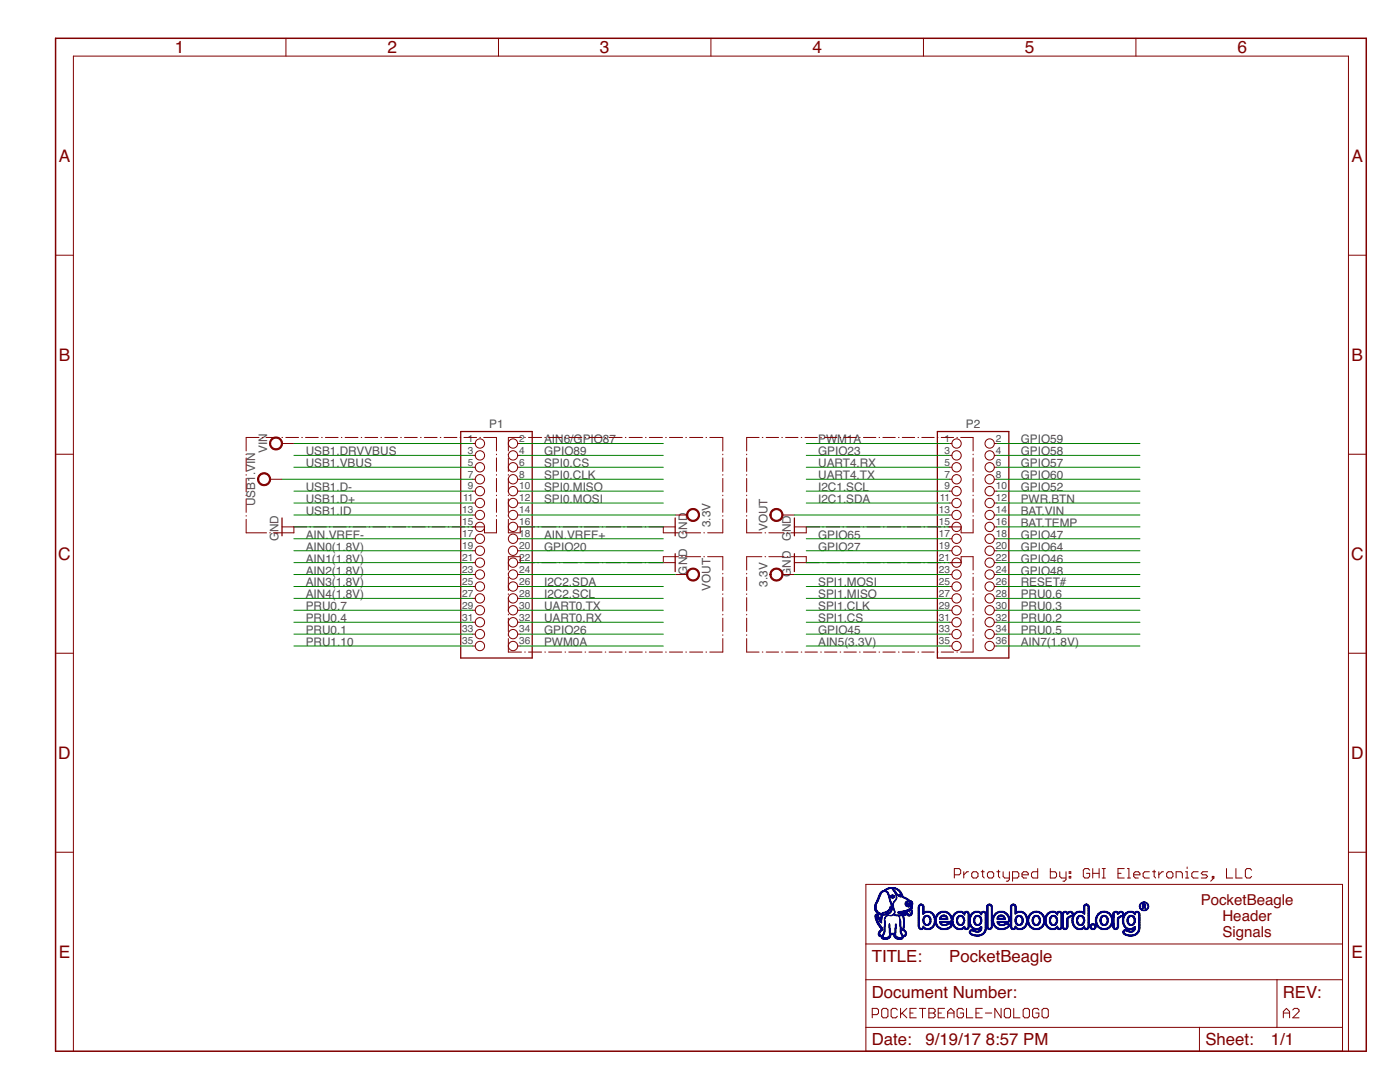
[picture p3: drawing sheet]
<svg xmlns="http://www.w3.org/2000/svg" width="279mm" height="216mm" viewBox="0 0 279 216" stroke-linecap="round" stroke-linejoin="round" font-family="sans-serif">
<defs><g id="words">
<g font-size="3.5" fill="#800000">
<text x="34.9" y="10.6">1</text>
<text x="77.3" y="10.6">2</text>
<text x="119.7" y="10.6">3</text>
<text x="162.1" y="10.6">4</text>
<text x="204.5" y="10.6">5</text>
<text x="247" y="10.6">6</text>
<text x="11.7" y="32.3">A</text>
<text x="269.7" y="32.3">A</text>
<text x="11.7" y="72">B</text>
<text x="269.7" y="72">B</text>
<text x="11.6" y="111.7">C</text>
<text x="269.6" y="111.7">C</text>
<text x="11.6" y="151.4">D</text>
<text x="269.6" y="151.4">D</text>
<text x="11.7" y="191.1">E</text>
<text x="269.7" y="191.1">E</text>
</g>
<g font-size="3.3" fill="#800000">
<text x="174" y="-.7">Date:</text>
<text x="184.7" y="-.7">9/19/17</text>
<text x="196.8" y="-.7">8:57 PM</text>
<text x="240.6" y="-.7">Sheet:</text>
<text x="253.7" y="-.7">1/1</text>
<text x="174" y="191.9">TITLE:</text>
<text x="189.4" y="191.9">PocketBeagle</text>
<text x="174" y="199.1">Document Number:</text>
<text x="256" y="199.1">REV:</text>
<text x="174" y="208.6">Date:</text>
<text x="184.7" y="208.6">9/19/17</text>
<text x="196.8" y="208.6">8:57 PM</text>
<text x="240.6" y="208.6">Sheet:</text>
<text x="253.7" y="208.6">1/1</text>
</g>
<g font-size="3" fill="#800000">
<text x="239.6" y="180.5">PocketBeagle</text>
<text x="244" y="183.7">Header</text>
<text x="244" y="186.9">Signals</text>
</g>
<g font-size="2.3" fill="#505050">
<text x="97.6" y="85.4">P1</text>
<text x="108.6" y="88.5">AIN6/GPIO87</text>
<text x="163.3" y="88.5">PWM1A</text>
<text x="192.8" y="85.4">P2</text>
<text x="203.7" y="88.5">GPIO59</text>
<text x="53.3" y="90.4" transform="rotate(-90 53.3 90.4)">VIN</text>
<text x="61" y="90.9">USB1.DRVVBUS</text>
<text x="61" y="93.2">USB1.VBUS</text>
<text x="108.6" y="95.6">SPI0.CLK</text>
<text x="108.6" y="93.2">SPI0.CS</text>
<text x="108.6" y="90.9">GPIO89</text>
<text x="163.3" y="93.2">UART4.RX</text>
<text x="163.3" y="95.6">UART4.TX</text>
<text x="163.3" y="90.9">GPIO23</text>
<text x="203.7" y="93.2">GPIO57</text>
<text x="203.7" y="90.9">GPIO58</text>
<text x="203.7" y="95.6">GPIO60</text>
<text x="50.9" y="101" transform="rotate(-90 50.9 101)">USB1.VIN</text>
<text x="61" y="98">USB1.D-</text>
<text x="61" y="100.4">USB1.D+</text>
<text x="108.6" y="100.4">SPI0.MOSI</text>
<text x="108.6" y="98">SPI0.MISO</text>
<text x="163.3" y="98">I2C1.SCL</text>
<text x="163.3" y="100.4">I2C1.SDA</text>
<text x="203.7" y="98">GPIO52</text>
<text x="203.7" y="100.4">PWR.BTN</text>
<text x="55.6" y="108" transform="rotate(-90 55.6 108)">G</text>
<text x="55.6" y="106.2" transform="rotate(-90 55.6 106.2)">ND</text>
<text x="61" y="102.8">USB1.ID</text>
<text x="61" y="107.5">AIN.VREF-</text>
<text x="108.6" y="107.5">AIN.VREF+</text>
<text x="137.1" y="107.5" transform="rotate(-90 137.1 107.5)">G</text>
<text x="137.1" y="105.7" transform="rotate(-90 137.1 105.7)">ND</text>
<text x="141.8" y="105.2" transform="rotate(-90 141.8 105.2)">3.3V</text>
<text x="153.2" y="106" transform="rotate(-90 153.2 106)">VOUT</text>
<text x="157.8" y="108" transform="rotate(-90 157.8 108)">GND</text>
<text x="163.3" y="107.5">GPIO65</text>
<text x="203.7" y="102.8">BAT.VIN</text>
<text x="203.7" y="105.1">BAT.TEMP</text>
<text x="203.7" y="107.5">GPIO47</text>
<text x="61" y="109.9">AIN0(1.8V)</text>
<text x="61" y="112.3">AIN1(1.8V)</text>
<text x="108.6" y="109.9">GPIO20</text>
<text x="163.3" y="109.9">GPIO27</text>
<text x="203.7" y="112.3">GPIO46</text>
<text x="203.7" y="109.9">GPIO64</text>
<text x="61" y="114.6">AIN2(1.8V)</text>
<text x="61" y="117">AIN3(1.8V)</text>
<text x="61" y="119.4">AIN4(1.8V)</text>
<text x="108.6" y="119.4">I2C2.SCL</text>
<text x="108.6" y="117">I2C2.SDA</text>
<text x="137.1" y="114.6" transform="rotate(-90 137.1 114.6)">GND</text>
<text x="141.8" y="117.9" transform="rotate(-90 141.8 117.9)">VOUT</text>
<text x="153.2" y="117.1" transform="rotate(-90 153.2 117.1)">3.3V</text>
<text x="157.8" y="115.1" transform="rotate(-90 157.8 115.1)">GND</text>
<text x="163.3" y="117">SPI1.MOSI</text>
<text x="163.3" y="119.4">SPI1.MISO</text>
<text x="203.7" y="119.4">PRU0.6</text>
<text x="203.7" y="117">RESET#</text>
<text x="203.7" y="114.6">GPIO48</text>
<text x="61" y="124.2">PRU0.4</text>
<text x="61" y="121.8">PRU0.7</text>
<text x="108.6" y="124.2">UART0.RX</text>
<text x="108.6" y="121.8">UART0.TX</text>
<text x="163.3" y="121.8">SPI1.CLK</text>
<text x="163.3" y="124.2">SPI1.CS</text>
<text x="203.7" y="124.2">PRU0.2</text>
<text x="203.7" y="121.8">PRU0.3</text>
<text x="61" y="126.5">PRU0.1</text>
<text x="61" y="128.9">PRU1.10</text>
<text x="108.6" y="128.9">PWM0A</text>
<text x="108.6" y="126.5">GPIO26</text>
<text x="163.3" y="128.9">AIN5(3.3V)</text>
<text x="163.3" y="126.5">GPIO45</text>
<text x="203.7" y="126.5">PRU0.5</text>
<text x="203.7" y="128.9">AIN7(1.8V)</text>
</g>
<g font-size="2" fill="#505050">
<text x="93.4" y="88.2">1</text>
<text x="103.6" y="88.2">2</text>
<text x="188.5" y="88.2">1</text>
<text x="198.8" y="88.2">2</text>
<text x="93.4" y="90.5">3</text>
<text x="93.4" y="92.9">5</text>
<text x="93.4" y="95.3">7</text>
<text x="103.6" y="90.5">4</text>
<text x="103.6" y="92.9">6</text>
<text x="103.6" y="95.3">8</text>
<text x="188.5" y="90.5">3</text>
<text x="188.5" y="92.9">5</text>
<text x="188.5" y="95.3">7</text>
<text x="198.8" y="90.5">4</text>
<text x="198.8" y="92.9">6</text>
<text x="198.8" y="95.3">8</text>
<text x="92.4" y="100">11</text>
<text x="93.4" y="97.7">9</text>
<text x="103.6" y="97.7">10</text>
<text x="103.6" y="100">12</text>
<text x="187.5" y="100">11</text>
<text x="188.5" y="97.7">9</text>
<text x="198.8" y="97.7">10</text>
<text x="198.8" y="100">12</text>
<text x="92.3" y="102.4">13</text>
<text x="92.3" y="104.8">15</text>
<text x="92.3" y="107.2">17</text>
<text x="103.6" y="102.4">14</text>
<text x="103.6" y="104.8">16</text>
<text x="103.6" y="107.2">18</text>
<text x="187.4" y="102.4">13</text>
<text x="187.4" y="104.8">15</text>
<text x="187.4" y="107.2">17</text>
<text x="198.8" y="102.4">14</text>
<text x="198.8" y="104.8">16</text>
<text x="198.8" y="107.2">18</text>
<text x="92.3" y="109.6">19</text>
<text x="92.3" y="111.9">21</text>
<text x="103.6" y="109.6">20</text>
<text x="103.6" y="111.9">22</text>
<text x="187.4" y="109.6">19</text>
<text x="187.4" y="111.9">21</text>
<text x="198.8" y="109.6">20</text>
<text x="198.8" y="111.9">22</text>
<text x="92.3" y="114.3">23</text>
<text x="92.3" y="116.7">25</text>
<text x="92.3" y="119.1">27</text>
<text x="103.6" y="114.3">24</text>
<text x="103.6" y="116.7">26</text>
<text x="103.6" y="119.1">28</text>
<text x="187.4" y="114.3">23</text>
<text x="187.4" y="116.7">25</text>
<text x="187.4" y="119.1">27</text>
<text x="198.8" y="114.3">24</text>
<text x="198.8" y="116.7">26</text>
<text x="198.8" y="119.1">28</text>
<text x="92.3" y="121.4">29</text>
<text x="92.3" y="123.8">31</text>
<text x="103.6" y="121.4">30</text>
<text x="103.6" y="123.8">32</text>
<text x="187.4" y="121.4">29</text>
<text x="187.4" y="123.8">31</text>
<text x="198.8" y="121.4">30</text>
<text x="198.8" y="123.8">32</text>
<text x="92.3" y="126.2">33</text>
<text x="92.3" y="128.6">35</text>
<text x="103.6" y="126.2">34</text>
<text x="103.6" y="128.6">36</text>
<text x="187.4" y="126.2">33</text>
<text x="187.4" y="128.6">35</text>
<text x="198.8" y="126.2">34</text>
<text x="198.8" y="128.6">36</text>
</g>
</g></defs>
<g fill="none" stroke="#800000" stroke-width=".2">
<path d="M57.1 7.6v3.6M99.5 7.6v3.6M141.9 7.6v3.6M184.3 7.6v3.6M226.7 7.6v3.6M11.1 50.9h3.5M269.1 50.9h3.6M11.1 90.6h3.5M49.1 90.6v.1M49.1 91.4v2.7M49.1 94.7v.1M49.1 95.5v2.6"/>
<path d="M49.1 98.8v.1M49.1 99.5v2.7M51.7 87.3h-2.6v2.7M52.3 87.3h.2M53.1 87.3h2.5M53.9 95.6h2.4M56.3 87.3h.1M56.3 88.5h2.4M57 87.3h2.6M60.2 87.3h.1M61 87.3h2.5M64.2 87.3h.1"/>
<path d="M64.9 87.3h2.6M68.1 87.3h.1M68.9 87.3h2.5M72.1 87.3h.1M72.8 87.3h2.6M76 87.3h.1M76.8 87.3h2.5M80 87.3h.1M80.7 87.3h2.6M83.9 87.3h.2M84.7 87.3h2.5M87.9 87.3h.1"/>
<path d="M88.6 87.3h2.6M91.8 87.3h.1M92.6 87.3h2.5M94.3 88.5h.5M94.3 90.9h.5M94.3 93.2h.5M94.3 95.6h.5M94.3 98h.5M95.8 87.3h.1M96.5 87.3h2.6v2.7M99.1 90.6v.1M99.1 91.4v2.7"/>
<path d="M99.1 94.7v.1M99.1 95.5v2.6M99.1 98.8v.1M99.1 99.5v2.7M101.5 90.6v.1M101.5 91.4v2.7M101.5 94.7v.1M101.5 95.5v2.6M101.5 98.8v.1M101.5 99.5v2.7M103.3 88.5h.5M103.3 90.9h.5"/>
<path d="M103.3 93.2h.5M103.3 95.6h.5M103.3 98h.5M104.1 87.3h-2.6v2.7M104.7 87.3h.1M105.5 87.3h2.6M108.7 87.3h.2M109.5 87.3h2.6M112.8 87.3h.1M113.5 87.3h2.6M116.8 87.3h.1M117.5 87.3h2.6"/>
<path d="M120.8 87.3h.1M121.6 87.3h2.6M124.8 87.3h.1M125.6 87.3h2.6M128.8 87.3h.1M129.6 87.3h2.6M132.8 87.3h.2M133.6 87.3h2.6M136.9 87.3h.1M137.6 87.3h2.7M140.9 87.3h.1M141.6 87.3h2.7v2.7"/>
<path d="M144.3 90.6v.1M144.3 91.4v2.7M144.3 94.7v.1M144.3 95.5v2.6M144.3 98.8v.1M144.3 99.5v2.7M149 90.6v.1M149 91.4v2.7M149 94.7v.1M149 95.5v2.6M149 98.8v.1M149 99.5v2.7"/>
<path d="M151.5 87.3h-2.5v2.7M152.1 87.3h.2M152.9 87.3h2.5M156 87.3h.1M156.8 87.3h2.5M159.9 87.3h.1M160.7 87.3h2.4M163.8 87.3h.1M164.5 87.3h2.5M167.7 87.3h.1M168.4 87.3h2.5M171.5 87.3h.2"/>
<path d="M172.3 87.3h2.5M175.4 87.3h.2M176.2 87.3h2.5M179.3 87.3h.1M180.1 87.3h2.4M183.2 87.3h.1M184 87.3h2.4M187.1 87.3h.1M187.8 87.3h2.5M189.4 88.5h.6M189.4 90.9h.6M189.4 93.2h.6"/>
<path d="M189.4 95.6h.6M189.4 98h.6M191 87.3h.1M191.7 87.3h2.5v2.7M194.2 90.6v.1M194.2 91.4v2.7M194.2 94.7v.1M194.2 95.5v2.6M194.2 98.8v.1M194.2 99.5v2.7M198.4 88.5h.5M198.4 90.9h.5"/>
<path d="M198.4 93.2h.5M198.4 95.6h.5M198.4 98h.5M269.1 90.6h3.6M49.1 102.9v.1M49.1 103.6v2.7h4.1M53.8 106.3h.2M56.3 105.1h4.9M58.7 105.1v1.2h-4.1M61.8 105.1h.2M62.6 105.1h2.5M65.8 105.1h.1"/>
<path d="M66.5 105.1h2.6M69.7 105.1h.1M70.5 105.1h2.5M73.7 105.1h.1M74.4 105.1h2.6M77.6 105.1h.1M78.4 105.1h2.5M81.6 105.1h.1M82.3 105.1h2.6M85.5 105.1h.1M86.3 105.1h2.5M89.5 105.1h.1"/>
<path d="M90.2 105.1h2.6M93.4 105.1h.1M94.3 112.3h.5M94.3 102.8h.5M94.3 114.6h.5M94.3 100.4h.5M94.3 107.5h.5M94.3 109.9h.5M94.3 117h.5M94.3 119.4h.5M99.1 103.6v2.7h-2.4v-1.2h-2.6M99.1 102.9v.1"/>
<path d="M101.5 103.6v2.7h2.3v-1.2M101.5 102.9v.1M101.5 114.4v.1M101.5 115.2v2.6M101.5 118.5v.1M101.5 119.3v2.6M103.3 105.1h3.4M103.3 112.3h3.4M103.3 102.8h.5M103.3 114.6h.5M103.3 100.4h.5M103.3 107.5h.5"/>
<path d="M103.3 109.9h.5M103.3 117h.5M103.3 119.4h.5M103.8 112.3v-1.2h-2.3v2.6M107.3 105.1h.2M107.3 112.3h.2M108.1 105.1h2.9M108.1 112.3h2.9M111.6 105.1h.1M111.6 112.3h.1M112.4 105.1h2.9M112.4 112.3h2.9"/>
<path d="M115.9 105.1h.1M115.9 112.3h.1M116.7 105.1h2.8M116.7 112.3h2.8M120.2 105.1h.1M120.2 112.3h.1M120.9 105.1h2.9M120.9 112.3h2.9M124.5 105.1h.1M124.5 112.3h.1M125.2 105.1h2.9M125.2 112.3h2.9"/>
<path d="M128.7 105.1h.2M128.7 112.3h.2M129.5 105.1h5.2M129.5 112.3h5.2M132.4 105.1v1.2h3M134.7 102.8h2.4M134.7 114.6h2.4M135.4 111.1h-3v1.2M136 106.3h.2M136 111.1h.2M136.8 106.3h3M136.8 111.1h3"/>
<path d="M140.5 106.3h.1M140.5 111.1h.1M141.2 111.1h3.1v2.6M144.3 102.9v.1M144.3 103.6v2.7h-3.1M144.3 114.4v.1M144.3 115.2v2.6M144.3 118.5v.1M144.3 119.3v2.6M149 103.6v2.7h3M149 102.9v.1M149 114.4v.1"/>
<path d="M149 115.2v2.6M149 118.5v.1M149 119.3v2.6M152 111.1h-3v2.6M152.7 106.3h.1M152.7 111.1h.1M153.4 106.3h3.1M153.4 111.1h3.1M156.1 102.8h2.4M156.1 114.6h2.4M157.1 106.3h.1M157.1 111.1h.1"/>
<path d="M157.9 111.1h3v1.2M158.5 105.1h5M158.5 112.3h5M160.9 105.1v1.2h-3M164.2 105.1h.1M164.2 112.3h.1M165 105.1h2.6M165 112.3h2.6M168.2 105.1h.1M168.2 112.3h.1M169 105.1h2.6M169 112.3h2.6"/>
<path d="M172.3 105.1h.1M172.3 112.3h.1M173 105.1h2.7M173 112.3h2.7M176.3 105.1h.1M176.3 112.3h.1M177.1 105.1h2.6M177.1 112.3h2.6M180.3 105.1h.2M180.3 112.3h.2M181.1 105.1h2.6M181.1 112.3h2.6"/>
<path d="M184.4 105.1h.1M184.4 112.3h.1M185.1 105.1h2.7M185.1 112.3h2.7M188.4 105.1h.2M188.4 112.3h.2M189.2 112.3h2.6v-1.2h2.4v2.6M189.4 102.8h.6M189.4 114.6h.6M189.4 100.4h.6M189.4 107.5h.6M189.4 109.9h.6"/>
<path d="M189.4 117h.6M189.4 119.4h.6M194.2 103.6v2.7h-2.4v-1.2h-2.6M194.2 102.9v.1M194.2 114.4v.1M194.2 115.2v2.6M194.2 118.5v.1M194.2 119.3v2.6M198.4 105.1h.5M198.4 112.3h.5M198.4 102.8h.5M198.4 114.6h.5"/>
<path d="M198.4 100.4h.5M198.4 107.5h.5M198.4 109.9h.5M198.4 117h.5M198.4 119.4h.5M11.1 130.3h3.5M94.3 121.8h.5M94.3 124.2h.5M94.3 126.5h.5M94.3 128.9h.5M101.5 127.4v2.7h2.6M101.5 122.6v.1"/>
<path d="M101.5 123.3v2.7M101.5 126.7v.1M103.3 121.8h.5M103.3 124.2h.5M103.3 126.5h.5M103.3 128.9h.5M104.7 130.1h.1M105.5 130.1h2.6M108.7 130.1h.2M109.5 130.1h2.6M112.8 130.1h.1M113.5 130.1h2.6"/>
<path d="M116.8 130.1h.1M117.5 130.1h2.6M120.8 130.1h.1M121.6 130.1h2.6M124.8 130.1h.1M125.6 130.1h2.6M128.8 130.1h.1M129.6 130.1h2.6M132.8 130.1h.2M133.6 130.1h2.6M136.9 130.1h.1M137.6 130.1h2.7"/>
<path d="M140.9 130.1h.1M144.3 122.6v.1M144.3 123.3v2.7M144.3 126.7v.1M144.3 127.4v2.7h-2.7M149 122.6v.1M149 123.3v2.7M149 126.7v.1M149 127.4v2.7h2.5M152.1 130.1h.2M152.9 130.1h2.5M156 130.1h.1"/>
<path d="M156.8 130.1h2.5M159.9 130.1h.1M160.7 130.1h2.4M163.8 130.1h.1M164.5 130.1h2.5M167.7 130.1h.1M168.4 130.1h2.5M171.5 130.1h.2M172.3 130.1h2.5M175.4 130.1h.2M176.2 130.1h2.5M179.3 130.1h.1"/>
<path d="M180.1 130.1h2.4M183.2 130.1h.1M184 130.1h2.4M187.1 130.1h.1M187.8 130.1h2.5M189.4 121.8h.6M189.4 124.2h.6M189.4 126.5h.6M189.4 128.9h.6M191 130.1h.1M194.2 127.4v2.7h-2.5M194.2 122.6v.1"/>
<path d="M194.2 123.3v2.7M194.2 126.7v.1M198.4 121.8h.5M198.4 124.2h.5M198.4 126.5h.5M198.4 128.9h.5M269.1 130.3h3.6M11.1 170.1h3.5M172.8 176.5h95.1v33.3h-95.1zM190.5 174.6h.9l.3-.3v-.7l-.3-.3h-.9v1.9M192.3 173.9v1.3M193.3 173.9h-.3l-.7 .7"/>
<path d="M194.2 173.9h.7l.3 .4v.6l-.3 .3h-.7l-.3-.3v-.6zM195.8 173.9h.6M196.1 173.6v1.3l.3 .3M197.4 173.9h.6l.3 .4v.6l-.3 .3h-.6l-.3-.3v-.6zM198.9 173.9h.7M199.3 173.6v1.3l.3 .3M200.2 173.9v1l.3 .3h.9M201.4 173.9v1.6l-.3 .3h-.3M202.1 175.2h.9l.3-.3v-.6l-.3-.4h-.9v1.9M204 174.6h1.2v-.3l-.3-.4h-.6l-.3 .4v.6l.3 .3h.6M207.1 173.3v1.9h-.9l-.4-.3v-.6l.4-.4h.9M209.6 173.3v1.9h.9l.4-.3v-.6l-.4-.4h-.9"/>
<path d="M211.5 173.9v1l.3 .3h.9M212.7 173.9v1.6l-.3 .3h-.3M213.4 173.9h.3v.4h-.3zM213.4 174.9h.3v.3h-.3zM217.5 173.6l-.4-.3h-.6l-.3 .3v1.3l.3 .3h.6l.4-.3v-.6h-.7M218.1 174.3h1.3M218.1 173.3v1.9M219.4 173.3v1.9M220 173.3h.6M220 175.2h.6M220.3 173.3v1.9M223.1 174.3h.6"/>
<path d="M224.4 173.3h-1.3v1.9h1.3M225 173.3h.3v1.9M225 175.2h.6M226.3 174.6h1.2v-.3l-.3-.4h-.6l-.3 .4v.6l.3 .3h.6M229.4 173.9h-.9l-.4 .4v.6l.4 .3h.9M230 173.9h.6M230.3 173.6v1.3l.3 .3M231.3 173.9v1.3M232.2 173.9h-.3l-.6 .7M233.2 173.9h.6l.3 .4v.6l-.3 .3h-.6l-.4-.3v-.6zM234.7 175.2v-1.3h1l.3 .4v.9M236.6 173.9h.3v1.3"/>
<path d="M236.6 175.2h.6M236.9 173v.3M239.1 173.9h-.9l-.4 .4v.6l.4 .3h.9M241 173.9h-.9l-.4 .4 .4 .3h.6l.3 .3-.3 .3h-1M241.9 174.9h.4v.3h-.4zM242.3 175.2l-.7 .6M244.8 173.3v1.9h1.2M246.7 173.3v1.9h1.2M249.8 173.6l-.3-.3h-.7l-.3 .3v1.3l.3 .3h.7l.3-.3M269.1 170.1h3.6M172.8 195.5h95.1M172.8 188.4h95.1"/>
<path d="M254.8 195.5v9.5M14.6 209.8v-198.6h254.5v198.6M172.8 205h95.1M174.1 202.5h.9l.3-.4v-.6l-.3-.3h-.9v1.9M176.3 201.2h.6l.3 .3v1.3l-.3 .3h-.6l-.3-.3v-1.3zM179.1 201.5l-.3-.3h-.7l-.3 .3v1.3l.3 .3h.7l.3-.3M179.7 201.2v1.9M180 202.1l1 1M181 201.2l-1.3 1.3M181.6 202.1h.6M182.9 201.2h-1.3v1.9h1.3M183.5 201.2h1.2"/>
<path d="M184.1 201.2v1.9M185.4 201.2h.9l.3 .3v.3l-.3 .3 .3 .4v.3l-.3 .3h-.9zM185.4 202.1h.9M187.2 202.1h.7M188.5 201.2h-1.3v1.9h1.3M189.1 202.1h1.3M189.1 203.1v-1.3l.7-.6 .6 .6v1.3M192.3 201.5l-.3-.3h-.7l-.3 .3v1.3l.3 .3h.7l.3-.3v-.7h-.7M192.9 201.2v1.9h1.3M194.8 202.1h.6M196 201.2h-1.2v1.9h1.2M196.7 202.1h1.2"/>
<path d="M199.8 201.2v1.9l-1.3-1.9v1.9M200.7 201.2h.7l.3 .3v1.3l-.3 .3h-.7l-.3-.3v-1.3zM202.3 201.2v1.9h1.3M204.5 201.2h.6l.3 .3v1.3l-.3 .3h-.6l-.3-.3v-1.3zM207.3 201.5l-.3-.3h-.6l-.3 .3v1.3l.3 .3h.6l.3-.3v-.7h-.6M208.3 201.2h.6l.3 .3v1.3l-.3 .3h-.6l-.3-.3v-1.3zM239.4 205v4.8M256.1 202.1h1.3M256.1 203.1v-1.3l.6-.6 .7 .6v1.3M258 201.5l.3-.3h.6l.3 .3v.3l-1.2 1.3h1.2"/>
<circle cx="95.8" cy="93.2" r=".93"/>
<circle cx="95.8" cy="98" r=".93"/>
<circle cx="95.8" cy="95.6" r=".93"/>
<circle cx="95.8" cy="88.5" r=".93"/>
<circle cx="95.8" cy="90.9" r=".93"/>
<circle cx="102.4" cy="88.5" r=".93"/>
<circle cx="102.4" cy="95.6" r=".93"/>
<circle cx="102.4" cy="93.2" r=".93"/>
<circle cx="102.4" cy="98" r=".93"/>
<circle cx="102.4" cy="90.9" r=".93"/>
<circle cx="190.9" cy="90.9" r=".93"/>
<circle cx="190.9" cy="93.2" r=".93"/>
<circle cx="190.9" cy="88.5" r=".93"/>
<circle cx="190.9" cy="95.6" r=".93"/>
<circle cx="190.9" cy="98" r=".93"/>
<circle cx="197.5" cy="90.9" r=".93"/>
<circle cx="197.5" cy="93.2" r=".93"/>
<circle cx="197.5" cy="88.5" r=".93"/>
<circle cx="197.5" cy="98" r=".93"/>
<circle cx="197.5" cy="95.6" r=".93"/>
<circle cx="95.8" cy="105.1" r=".93"/>
<circle cx="95.8" cy="112.3" r=".93"/>
<circle cx="95.8" cy="114.6" r=".93"/>
<circle cx="95.8" cy="109.9" r=".93"/>
<circle cx="95.8" cy="100.4" r=".93"/>
<circle cx="95.8" cy="102.8" r=".93"/>
<circle cx="95.8" cy="107.5" r=".93"/>
<circle cx="95.8" cy="119.4" r=".93"/>
<circle cx="95.8" cy="117" r=".93"/>
<circle cx="102.4" cy="105.1" r=".93"/>
<circle cx="102.4" cy="107.5" r=".93"/>
<circle cx="102.4" cy="109.9" r=".93"/>
<circle cx="102.4" cy="102.8" r=".93"/>
<circle cx="102.4" cy="112.3" r=".93"/>
<circle cx="102.4" cy="117" r=".93"/>
<circle cx="102.4" cy="100.4" r=".93"/>
<circle cx="102.4" cy="114.6" r=".93"/>
<circle cx="102.4" cy="119.4" r=".93"/>
<circle cx="190.9" cy="102.8" r=".93"/>
<circle cx="190.9" cy="114.6" r=".93"/>
<circle cx="190.9" cy="107.5" r=".93"/>
<circle cx="190.9" cy="112.3" r=".93"/>
<circle cx="190.9" cy="117" r=".93"/>
<circle cx="190.9" cy="100.4" r=".93"/>
<circle cx="190.9" cy="105.1" r=".93"/>
<circle cx="190.9" cy="109.9" r=".93"/>
<circle cx="190.9" cy="119.4" r=".93"/>
<circle cx="197.5" cy="100.4" r=".93"/>
<circle cx="197.5" cy="105.1" r=".93"/>
<circle cx="197.5" cy="109.9" r=".93"/>
<circle cx="197.5" cy="119.4" r=".93"/>
<circle cx="197.5" cy="114.6" r=".93"/>
<circle cx="197.5" cy="107.5" r=".93"/>
<circle cx="197.5" cy="112.3" r=".93"/>
<circle cx="197.5" cy="117" r=".93"/>
<circle cx="197.5" cy="102.8" r=".93"/>
<circle cx="95.8" cy="124.2" r=".93"/>
<circle cx="95.8" cy="126.5" r=".93"/>
<circle cx="95.8" cy="121.8" r=".93"/>
<circle cx="95.8" cy="128.9" r=".93"/>
<circle cx="102.4" cy="121.8" r=".93"/>
<circle cx="102.4" cy="126.5" r=".93"/>
<circle cx="102.4" cy="124.2" r=".93"/>
<circle cx="102.4" cy="128.9" r=".93"/>
<circle cx="190.9" cy="124.2" r=".93"/>
<circle cx="190.9" cy="121.8" r=".93"/>
<circle cx="190.9" cy="128.9" r=".93"/>
<circle cx="190.9" cy="126.5" r=".93"/>
<circle cx="197.5" cy="128.9" r=".93"/>
<circle cx="197.5" cy="121.8" r=".93"/>
<circle cx="197.5" cy="126.5" r=".93"/>
<circle cx="197.5" cy="124.2" r=".93"/>
</g>
<g fill="#800000" stroke="#800000" stroke-width=".2">
<path d="M54.2 87.6a1.3 1.3 0 0 1 2 .2 1.3 1.3 0 0 1-.8 1.9 1.3 1.3 0 0 1-1.6-1.2h.2a1.08 1.08 0 0 1 1.6-.9 1.08 1.08 0 0 1 .1 1.8 1.08 1.08 0 0 1-1.7-.6v-.3h-.2z" fill-rule="evenodd"/>
<path d="M154 101.8a1.31 1.31 0 0 1 2.1 .3 1.31 1.31 0 0 1-.8 1.9 1.31 1.31 0 0 1-1.7-1.2h.3a1.07 1.07 0 0 1 1.5-1 1.07 1.07 0 0 1 .3 1.7 1.07 1.07 0 0 1-1.8-.5v-.2h-.3z" fill-rule="evenodd"/>
<path d="M137.4 113.7a1.3 1.3 0 0 1 2 .3 1.3 1.3 0 0 1-.8 1.9 1.3 1.3 0 0 1-1.6-1.3h.2a1.06 1.06 0 0 1 1.5-1 1.06 1.06 0 0 1 .3 1.8 1.06 1.06 0 0 1-1.7-.5l-.1-.3h-.2z" fill-rule="evenodd"/>
<path d="M137.4 101.8a1.3 1.3 0 0 1 2 .3 1.3 1.3 0 0 1-.7 1.9 1.3 1.3 0 0 1-1.7-1.2h.2a1.06 1.06 0 0 1 1.5-1 1.06 1.06 0 0 1 .3 1.7 1.06 1.06 0 0 1-1.7-.5l-.1-.2h-.2z" fill-rule="evenodd"/>
<path d="M154 113.7a1.31 1.31 0 0 1 2.1 .3 1.31 1.31 0 0 1-.8 1.9 1.31 1.31 0 0 1-1.7-1.3h.3a1.07 1.07 0 0 1 1.5-1 1.07 1.07 0 0 1 .3 1.8 1.07 1.07 0 0 1-1.8-.5v-.3h-.3z" fill-rule="evenodd"/>
<path d="M51.8 94.7a1.31 1.31 0 0 1 2 .3 1.31 1.31 0 0 1-.7 1.9 1.31 1.31 0 0 1-1.7-1.3h.2a1.08 1.08 0 0 1 1.5-1 1.08 1.08 0 0 1 .3 1.8 1.08 1.08 0 0 1-1.7-.5l-.1-.3h-.2z" fill-rule="evenodd"/>
</g>
<path d="M91.9 86.1h14.3v45.2h-14.3zM187.1 86.1h14.2v45.2h-14.2zM56.3 103.4v3.5M134.7 103.4v3.5M134.7 110.5v3.5M158.5 103.4v3.5M158.5 110.5v3.5" fill="none" stroke="#800000" stroke-width=".25"/>
<path d="M11.1 7.6h261.6v202.2h-261.6z" fill="none" stroke="#800000" stroke-width=".3"/>
<g fill="none" stroke="#008000" stroke-width=".2">
<path d="M56.3 95.6h38M58.7 88.5h35.6M58.7 90.9h35.6M58.7 93.2h35.6M58.7 98h35.6M103.8 95.6h28.6M103.8 88.5h28.6M103.8 90.9h28.6M103.8 93.2h28.6M103.8 98h28.6M160.9 95.6h28.5M160.9 88.5h28.5"/>
<path d="M160.9 90.9h28.5M160.9 93.2h28.5M160.9 98h28.5M198.9 95.6h28.6M198.9 88.5h28.6M198.9 90.9h28.6M198.9 93.2h28.6M198.9 98h28.6M58.7 105.1h35.6M58.7 112.3h35.6M58.7 102.8h35.6M58.7 114.6h35.6"/>
<path d="M58.7 100.4h35.6M58.7 119.4h35.6M58.7 117h35.6M58.7 107.5h35.6M58.7 109.9h35.6M103.8 105.1h28.6M103.8 112.3h28.6M103.8 102.8h30.9M103.8 114.6h30.9M103.8 100.4h28.6M103.8 119.4h28.6M103.8 117h28.6"/>
<path d="M103.8 107.5h28.6M103.8 109.9h28.6M158.5 102.8h30.9M158.5 114.6h30.9M160.9 105.1h28.5M160.9 112.3h28.5M160.9 100.4h28.5M160.9 119.4h28.5M160.9 117h28.5M160.9 107.5h28.5M160.9 109.9h28.5M198.9 105.1h28.6"/>
<path d="M198.9 112.3h28.6M198.9 102.8h28.6M198.9 114.6h28.6M198.9 100.4h28.6M198.9 119.4h28.6M198.9 117h28.6M198.9 107.5h28.6M198.9 109.9h28.6M58.7 126.5h35.6M58.7 124.2h35.6M58.7 121.8h35.6M58.7 128.9h35.6"/>
<path d="M103.8 126.5h28.6M103.8 124.2h28.6M103.8 121.8h28.6M103.8 128.9h28.6M160.9 126.5h28.5M160.9 124.2h28.5M160.9 121.8h28.5M160.9 128.9h28.5M198.9 126.5h28.6M198.9 124.2h28.6M198.9 121.8h28.6M198.9 128.9h28.6"/>
</g>
<g fill="#000080" stroke="#000080" stroke-width=".2">
<path d="M176.3 187.4h.8z"/>
<path d="M179.2 187.4h.7z"/>
<path d="M176.1 187.3l1.1 .1z"/>
<path d="M178.9 187.3l1.2 .1z"/>
<path d="M176 187.3h1.4z"/>
<path d="M178.8 187.3h1.3z"/>
<path d="M176 187.2h1.5z"/>
<path d="M178.8 187.2h1.4z"/>
<path d="M176 187.1l1.5 .1z"/>
<path d="M178.6 187.1l1.6 .1z"/>
<path d="M175.9 187.1h1.7z"/>
<path d="M178.6 187.1h1.7z"/>
<path d="M175.9 187h.5z"/>
<path d="M177.1 187h.6z"/>
<path d="M178.5 187h.8z"/>
<path d="M179.9 187h.4z"/>
<path d="M175.9 186.9l.4 .1z"/>
<path d="M177.2 186.9l.5 .1z"/>
<path d="M178.5 186.9l.6 .1z"/>
<path d="M180 186.9l.3 .1z"/>
<path d="M175.8 186.9h.4z"/>
<path d="M177.3 186.9h.4z"/>
<path d="M178.4 186.9h.6z"/>
<path d="M180 186.9h.4z"/>
<path d="M175.6 186.8l.7 .1z"/>
<path d="M177.3 186.8l.4 .1z"/>
<path d="M178.5 186.8l.4 .1z"/>
<path d="M180 186.8l.6 .1z"/>
<path d="M175.5 186.8h.8z"/>
<path d="M177.4 186.8h.4z"/>
<path d="M178.4 186.8h.5z"/>
<path d="M180 186.8h.7z"/>
<path d="M194.8 186.8h.4z"/>
<path d="M225.4 186.8h.4z"/>
<path d="M175.4 186.7l.9 .1z"/>
<path d="M177.5 186.7l.3 .1z"/>
<path d="M178.4 186.7l.4 .1z"/>
<path d="M180 186.7l.7 .1z"/>
<path d="M194.4 186.7l1.2 .1z"/>
<path d="M225.1 186.7l1.1 .1z"/>
<path d="M175.3 186.6l1 .1z"/>
<path d="M177.5 186.6l.3 .1z"/>
<path d="M178.4 186.6l.4 .1z"/>
<path d="M180 186.6l.8 .1z"/>
<path d="M194.2 186.6l1.6 .1z"/>
<path d="M224.8 186.6l1.7 .1z"/>
<path d="M175.3 186.6h.5z"/>
<path d="M176.1 186.6h.2z"/>
<path d="M177.5 186.6h.3z"/>
<path d="M178.4 186.6h.4z"/>
<path d="M180 186.6h.1z"/>
<path d="M180.4 186.6h.5z"/>
<path d="M194 186.6h1.9z"/>
<path d="M224.6 186.6h2z"/>
<path d="M175.3 186.5l.4 .1z"/>
<path d="M176.1 186.5l.3 .1z"/>
<path d="M177.5 186.5l.3 .1z"/>
<path d="M178.4 186.5l.4 .1z"/>
<path d="M179.9 186.5l.2 .1z"/>
<path d="M180.6 186.5l.3 .1z"/>
<path d="M193.9 186.5l.8 .1z"/>
<path d="M195.4 186.5l.7 .1z"/>
<path d="M224.5 186.5l.8 .1z"/>
<path d="M226 186.5l.7 .1z"/>
<path d="M175.3 186.5h.4z"/>
<path d="M176.2 186.5h.2z"/>
<path d="M177.5 186.5h1.3z"/>
<path d="M179.9 186.5h.2z"/>
<path d="M180.7 186.5h.2z"/>
<path d="M193.8 186.5h.6z"/>
<path d="M195.6 186.5h.6z"/>
<path d="M224.4 186.5h.6z"/>
<path d="M226.3 186.5h.5z"/>
<path d="M175.3 186.4l.3 .1z"/>
<path d="M176.2 186.4l.2 .1z"/>
<path d="M177.5 186.4l1.3 .1z"/>
<path d="M179.8 186.4l.3 .1z"/>
<path d="M180.7 186.4l.2 .1z"/>
<path d="M193.7 186.4l.5 .1z"/>
<path d="M195.8 186.4l.5 .1z"/>
<path d="M224.3 186.4l.5 .1z"/>
<path d="M226.5 186.4l.4 .1z"/>
<path d="M175.3 186.4h.3z"/>
<path d="M176.3 186.4h.1z"/>
<path d="M177.5 186.4h1.3z"/>
<path d="M179.9 186.4h.1z"/>
<path d="M180.7 186.4h.2z"/>
<path d="M193.6 186.4h.4z"/>
<path d="M195.9 186.4h.4z"/>
<path d="M224.3 186.4h.3z"/>
<path d="M226.6 186.4h.3z"/>
<path d="M175.3 186.3h.3z"/>
<path d="M176.3 186.3h.2z"/>
<path d="M177.5 186.3h1.3z"/>
<path d="M179.8 186.3h.2z"/>
<path d="M180.7 186.3h.2z"/>
<path d="M193.6 186.3h.3z"/>
<path d="M196 186.3h.4z"/>
<path d="M224.2 186.3h.3z"/>
<path d="M226.6 186.3h.4z"/>
<path d="M175.3 186.2l.3 .1z"/>
<path d="M176.3 186.2l.2 .1z"/>
<path d="M177.5 186.2l1.3 .1z"/>
<path d="M179.8 186.2l.2 .1z"/>
<path d="M180.7 186.2l.2 .1z"/>
<path d="M193.5 186.2l.3 .1z"/>
<path d="M196.1 186.2l.3 .1z"/>
<path d="M224.2 186.2l.3 .1z"/>
<path d="M226.8 186.2l.3 .1z"/>
<path d="M175.3 186.2h.3z"/>
<path d="M176.3 186.2h.3z"/>
<path d="M177.5 186.2h.2z"/>
<path d="M178.6 186.2h.1z"/>
<path d="M179.7 186.2h.3z"/>
<path d="M180.7 186.2h.2z"/>
<path d="M193.5 186.2h.3z"/>
<path d="M196.2 186.2h.3z"/>
<path d="M224.1 186.2h.3z"/>
<path d="M226.8 186.2h.3z"/>
<path d="M175.3 186.1h.3z"/>
<path d="M176.4 186.1h.2z"/>
<path d="M177.5 186.1h.2z"/>
<path d="M178.6 186.1h.2z"/>
<path d="M179.7 186.1h.2z"/>
<path d="M180.7 186.1h.2z"/>
<path d="M193.4 186.1h.3z"/>
<path d="M196.3 186.1h.3z"/>
<path d="M224.1 186.1h.2z"/>
<path d="M226.9 186.1h.3z"/>
<path d="M175.3 186l.3 .1z"/>
<path d="M176.4 186l.2 .1z"/>
<path d="M177.5 186l.2 .1z"/>
<path d="M178.6 186l.2 .1z"/>
<path d="M179.7 186l.2 .1z"/>
<path d="M180.7 186l.2 .1z"/>
<path d="M193.4 186l.3 .1z"/>
<path d="M196.3 186l.3 .1z"/>
<path d="M224.1 186l.2 .1z"/>
<path d="M226.9 186l.3 .1z"/>
<path d="M175.3 186h.3z"/>
<path d="M176.4 186h.2z"/>
<path d="M177.5 186h.2z"/>
<path d="M178.6 186h.2z"/>
<path d="M179.6 186h.3z"/>
<path d="M180.6 186h.3z"/>
<path d="M193.4 186h.3z"/>
<path d="M194.9 186h.3z"/>
<path d="M196.4 186h.2z"/>
<path d="M224.1 186h.2z"/>
<path d="M225.5 186h.3z"/>
<path d="M227 186h.2z"/>
<path d="M175.4 185.9l.3 .1z"/>
<path d="M176.4 185.9l.2 .1z"/>
<path d="M177.5 185.9l.2 .1z"/>
<path d="M178.6 185.9l.2 .1z"/>
<path d="M179.7 185.9l.1 .1z"/>
<path d="M180.6 185.9l.2 .1z"/>
<path d="M193.4 185.9l.3 .1z"/>
<path d="M194.6 185.9l.9 .1z"/>
<path d="M196.4 185.9l.3 .1z"/>
<path d="M224.1 185.9l.2 .1z"/>
<path d="M225.2 185.9l.9 .1z"/>
<path d="M227 185.9l.3 .1z"/>
<path d="M175.5 185.9h.3z"/>
<path d="M176.4 185.9h.2z"/>
<path d="M177.5 185.9h.2z"/>
<path d="M178.6 185.9h.2z"/>
<path d="M179.7 185.9h.1z"/>
<path d="M180.6 185.9h.2z"/>
<path d="M193.4 185.9h.3z"/>
<path d="M194.4 185.9h1.2z"/>
<path d="M196.4 185.9h.3z"/>
<path d="M224.1 185.9h.3z"/>
<path d="M225.1 185.9h1.1z"/>
<path d="M227.1 185.9h.2z"/>
<path d="M175.5 185.8h.3z"/>
<path d="M176.4 185.8h.2z"/>
<path d="M177.5 185.8h.2z"/>
<path d="M178.6 185.8h.2z"/>
<path d="M179.7 185.8h.1z"/>
<path d="M180.5 185.8h.3z"/>
<path d="M193.5 185.8h.3z"/>
<path d="M194.2 185.8h1.4z"/>
<path d="M196.5 185.8h.2z"/>
<path d="M224.1 185.8h.3z"/>
<path d="M224.9 185.8h1.4z"/>
<path d="M227.1 185.8h.3z"/>
<path d="M175.5 185.7l.4 .1z"/>
<path d="M176.4 185.7l.2 .1z"/>
<path d="M177.5 185.7l.2 .1z"/>
<path d="M178.6 185.7l.2 .1z"/>
<path d="M179.7 185.7l.1 .1z"/>
<path d="M180.4 185.7l.3 .1z"/>
<path d="M193.5 185.7l.3 .1z"/>
<path d="M194.1 185.7l.7 .1z"/>
<path d="M195.3 185.7l.4 .1z"/>
<path d="M196.5 185.7l.2 .1z"/>
<path d="M224.1 185.7l.4 .1z"/>
<path d="M224.7 185.7l.7 .1z"/>
<path d="M225.9 185.7l.4 .1z"/>
<path d="M227.1 185.7l.3 .1z"/>
<path d="M175.6 185.7h.4z"/>
<path d="M176.4 185.7h.2z"/>
<path d="M177.5 185.7h.2z"/>
<path d="M178.6 185.7h.2z"/>
<path d="M179.7 185.7h.1z"/>
<path d="M180.3 185.7h.3z"/>
<path d="M193.6 185.7h.9z"/>
<path d="M195.5 185.7h.2z"/>
<path d="M196.5 185.7h.2z"/>
<path d="M224.2 185.7h1z"/>
<path d="M226.1 185.7h.3z"/>
<path d="M227.1 185.7h.3z"/>
<path d="M175.6 185.6l.5 .1z"/>
<path d="M176.4 185.6l.2 .1z"/>
<path d="M177.5 185.6l.2 .1z"/>
<path d="M178.6 185.6l.2 .1z"/>
<path d="M179.7 185.6l.1 .1z"/>
<path d="M180.2 185.6l.4 .1z"/>
<path d="M193.6 185.6l.8 .1z"/>
<path d="M195.5 185.6l.3 .1z"/>
<path d="M196.6 185.6l.2 .1z"/>
<path d="M224.3 185.6l.8 .1z"/>
<path d="M226.1 185.6l.3 .1z"/>
<path d="M227.2 185.6l.2 .1z"/>
<path d="M175.8 185.5l.4 .1z"/>
<path d="M176.4 185.5l.2 .1z"/>
<path d="M177.5 185.5l.2 .1z"/>
<path d="M178.6 185.5l.2 .1z"/>
<path d="M179.7 185.5l.1 .1z"/>
<path d="M180.1 185.5l.4 .1z"/>
<path d="M193.7 185.5l.5 .1z"/>
<path d="M195.6 185.5l.2 .1z"/>
<path d="M196.6 185.5l.2 .1z"/>
<path d="M224.3 185.5l.6 .1z"/>
<path d="M226.2 185.5l.3 .1z"/>
<path d="M227.2 185.5l.2 .1z"/>
<path d="M175.8 185.5h.4z"/>
<path d="M176.4 185.5h.2z"/>
<path d="M177.5 185.5h.2z"/>
<path d="M178.6 185.5h.2z"/>
<path d="M179.7 185.5h.1z"/>
<path d="M180.1 185.5h.3z"/>
<path d="M193.8 185.5h.3z"/>
<path d="M195.6 185.5h.3z"/>
<path d="M196.6 185.5h.2z"/>
<path d="M224.5 185.5h.2z"/>
<path d="M226.3 185.5h.2z"/>
<path d="M227.2 185.5h.2z"/>
<path d="M175.8 185.4l.3 .1z"/>
<path d="M176.4 185.4l.2 .1z"/>
<path d="M177.5 185.4l.2 .1z"/>
<path d="M178.6 185.4l.2 .1z"/>
<path d="M179.7 185.4l.1 .1z"/>
<path d="M180.1 185.4l.2 .1z"/>
<path d="M183.7 185.4l.3 .1z"/>
<path d="M184.8 185.4l.8 .1z"/>
<path d="M187.9 185.4l1 .1z"/>
<path d="M191.1 185.4l.8 .1z"/>
<path d="M192.7 185.4l.3 .1z"/>
<path d="M194.5 185.4l.8 .1z"/>
<path d="M195.6 185.4l.3 .1z"/>
<path d="M196.6 185.4l.2 .1z"/>
<path d="M197.3 185.4l.3 .1z"/>
<path d="M199.3 185.4l1.1 .1z"/>
<path d="M202.1 185.4l.3 .1z"/>
<path d="M203.1 185.4l.8 .1z"/>
<path d="M206.3 185.4l1 .1z"/>
<path d="M209.7 185.4l.8 .1z"/>
<path d="M211.2 185.4l.4 .1z"/>
<path d="M212.4 185.4l.3 .1z"/>
<path d="M215.1 185.4l.8 .1z"/>
<path d="M216.6 185.4l.4 .1z"/>
<path d="M217.9 185.4l.5 .1z"/>
<path d="M219.9 185.4l.9 .1z"/>
<path d="M222.5 185.4l.3 .1z"/>
<path d="M225.1 185.4l.9 .1z"/>
<path d="M226.3 185.4l.2 .1z"/>
<path d="M227.2 185.4l.2 .1z"/>
<path d="M175.8 185.4h.3z"/>
<path d="M176.4 185.4h.2z"/>
<path d="M177.5 185.4h.2z"/>
<path d="M178.6 185.4h.2z"/>
<path d="M179.7 185.4h.1z"/>
<path d="M180.1 185.4h.3z"/>
<path d="M183.6 185.4h.5z"/>
<path d="M184.6 185.4h1.1z"/>
<path d="M187.7 185.4h1.4z"/>
<path d="M191 185.4h1.1z"/>
<path d="M192.5 185.4h.7z"/>
<path d="M194.3 185.4h1.2z"/>
<path d="M195.7 185.4h.2z"/>
<path d="M196.6 185.4h.2z"/>
<path d="M197.2 185.4h.6z"/>
<path d="M199.2 185.4h1.4z"/>
<path d="M201.9 185.4h.7z"/>
<path d="M203 185.4h1.1z"/>
<path d="M206.2 185.4h1.2z"/>
<path d="M209.5 185.4h1.2z"/>
<path d="M211.1 185.4h.6z"/>
<path d="M212.2 185.4h.6z"/>
<path d="M214.9 185.4h1.1z"/>
<path d="M216.5 185.4h.6z"/>
<path d="M217.8 185.4h.7z"/>
<path d="M219.7 185.4h1.3z"/>
<path d="M222.3 185.4h.6z"/>
<path d="M224.9 185.4h1.2z"/>
<path d="M226.3 185.4h.3z"/>
<path d="M227.2 185.4h.3z"/>
<path d="M175.8 185.3l.3 .1z"/>
<path d="M176.4 185.3l.2 .1z"/>
<path d="M177.5 185.3l.2 .1z"/>
<path d="M178.6 185.3l.2 .1z"/>
<path d="M179.7 185.3l.1 .1z"/>
<path d="M180.2 185.3l.2 .1z"/>
<path d="M183.5 185.3l.7 .1z"/>
<path d="M184.5 185.3l1.4 .1z"/>
<path d="M187.6 185.3l1.7 .1z"/>
<path d="M190.8 185.3l1.4 .1z"/>
<path d="M192.5 185.3l.8 .1z"/>
<path d="M194.2 185.3l1.4 .1z"/>
<path d="M195.7 185.3l.2 .1z"/>
<path d="M196.6 185.3l.3 .1z"/>
<path d="M197.1 185.3l.7 .1z"/>
<path d="M199.1 185.3l1.6 .1z"/>
<path d="M201.8 185.3l.8 .1z"/>
<path d="M202.9 185.3l1.3 .1z"/>
<path d="M206 185.3l1.6 .1z"/>
<path d="M209.4 185.3l1.4 .1z"/>
<path d="M211 185.3l.8 .1z"/>
<path d="M212.2 185.3l.8 .1z"/>
<path d="M214.8 185.3l1.4 .1z"/>
<path d="M216.4 185.3l.8 .1z"/>
<path d="M217.7 185.3l.8 .1z"/>
<path d="M219.6 185.3l1.5 .1z"/>
<path d="M222.2 185.3l.9 .1z"/>
<path d="M224.8 185.3l1.4 .1z"/>
<path d="M226.3 185.3l.3 .1z"/>
<path d="M227.2 185.3l.3 .1z"/>
<path d="M175.8 185.3h.3z"/>
<path d="M176.4 185.3h.2z"/>
<path d="M177.5 185.3h.2z"/>
<path d="M178.6 185.3h.2z"/>
<path d="M179.7 185.3h.1z"/>
<path d="M180.2 185.3h.2z"/>
<path d="M183.4 185.3h.9z"/>
<path d="M184.4 185.3h.6z"/>
<path d="M185.3 185.3h.6z"/>
<path d="M187.4 185.3h.8z"/>
<path d="M188.6 185.3h.8z"/>
<path d="M190.8 185.3h.6z"/>
<path d="M191.7 185.3h.6z"/>
<path d="M192.4 185.3h.9z"/>
<path d="M194.1 185.3h.6z"/>
<path d="M195.1 185.3h.8z"/>
<path d="M196.6 185.3h.3z"/>
<path d="M197 185.3h.9z"/>
<path d="M198.9 185.3h.7z"/>
<path d="M200.2 185.3h.7z"/>
<path d="M201.8 185.3h.9z"/>
<path d="M202.8 185.3h.6z"/>
<path d="M203.7 185.3h.6z"/>
<path d="M205.9 185.3h.7z"/>
<path d="M207 185.3h.7z"/>
<path d="M209.3 185.3h.6z"/>
<path d="M210.3 185.3h.5z"/>
<path d="M211 185.3h.9z"/>
<path d="M212.1 185.3h.9z"/>
<path d="M214.7 185.3h.6z"/>
<path d="M215.7 185.3h.5z"/>
<path d="M216.4 185.3h.8z"/>
<path d="M217.6 185.3h.5z"/>
<path d="M218.2 185.3h.4z"/>
<path d="M219.5 185.3h.6z"/>
<path d="M220.6 185.3h.6z"/>
<path d="M222.2 185.3h.9z"/>
<path d="M224.7 185.3h.6z"/>
<path d="M225.7 185.3h.9z"/>
<path d="M227.2 185.3h.3z"/>
<path d="M175.8 185.2h.3z"/>
<path d="M176.4 185.2h.2z"/>
<path d="M177.5 185.2h.1z"/>
<path d="M178.6 185.2h.3z"/>
<path d="M179.7 185.2h.1z"/>
<path d="M180.2 185.2h.2z"/>
<path d="M183.4 185.2h.3z"/>
<path d="M184 185.2h.8z"/>
<path d="M185.6 185.2h.4z"/>
<path d="M187.4 185.2h.5z"/>
<path d="M189 185.2h.5z"/>
<path d="M190.7 185.2h.4z"/>
<path d="M192 185.2h.4z"/>
<path d="M192.4 185.2h.3z"/>
<path d="M193.1 185.2h.2z"/>
<path d="M194 185.2h.5z"/>
<path d="M195.3 185.2h.6z"/>
<path d="M196.6 185.2h.3z"/>
<path d="M197 185.2h.3z"/>
<path d="M197.7 185.2h.3z"/>
<path d="M198.8 185.2h.5z"/>
<path d="M200.4 185.2h.6z"/>
<path d="M201.8 185.2h.3z"/>
<path d="M202.4 185.2h.7z"/>
<path d="M204 185.2h.4z"/>
<path d="M205.9 185.2h.4z"/>
<path d="M207.3 185.2h.5z"/>
<path d="M209.2 185.2h.5z"/>
<path d="M210.5 185.2h.4z"/>
<path d="M211 185.2h.3z"/>
<path d="M211.6 185.2h.3z"/>
<path d="M212.1 185.2h.3z"/>
<path d="M212.7 185.2h.3z"/>
<path d="M214.6 185.2h.5z"/>
<path d="M215.9 185.2h.7z"/>
<path d="M217 185.2h.3z"/>
<path d="M217.6 185.2h.3z"/>
<path d="M218.4 185.2h.3z"/>
<path d="M219.4 185.2h.5z"/>
<path d="M220.9 185.2h.4z"/>
<path d="M222.2 185.2h.3z"/>
<path d="M222.8 185.2h.3z"/>
<path d="M224.6 185.2h.5z"/>
<path d="M226 185.2h.6z"/>
<path d="M227.2 185.2h.3z"/>
<path d="M175.7 185.1l.4 .1z"/>
<path d="M176.4 185.1l.2 .1z"/>
<path d="M177.4 185.1l.2 .1z"/>
<path d="M178.6 185.1l.3 .1z"/>
<path d="M179.7 185.1l.1 .1z"/>
<path d="M180.2 185.1l.2 .1z"/>
<path d="M183.3 185.1l.3 .1z"/>
<path d="M184.1 185.1l.5 .1z"/>
<path d="M185.7 185.1l.4 .1z"/>
<path d="M187.3 185.1l.4 .1z"/>
<path d="M189.1 185.1l.5 .1z"/>
<path d="M190.6 185.1l.4 .1z"/>
<path d="M192.1 185.1l.6 .1z"/>
<path d="M193.1 185.1l.3 .1z"/>
<path d="M193.9 185.1l.4 .1z"/>
<path d="M195.5 185.1l.4 .1z"/>
<path d="M196.6 185.1l.3 .1z"/>
<path d="M197 185.1l.2 .1z"/>
<path d="M197.7 185.1l.3 .1z"/>
<path d="M198.7 185.1l.5 .1z"/>
<path d="M200.6 185.1l.5 .1z"/>
<path d="M201.7 185.1l.3 .1z"/>
<path d="M202.5 185.1l.5 .1z"/>
<path d="M204.1 185.1l.4 .1z"/>
<path d="M205.7 185.1l.5 .1z"/>
<path d="M207.4 185.1l.5 .1z"/>
<path d="M209.1 185.1l.4 .1z"/>
<path d="M210.6 185.1l.6 .1z"/>
<path d="M211.7 185.1l.2 .1z"/>
<path d="M212 185.1l.3 .1z"/>
<path d="M212.8 185.1l.3 .1z"/>
<path d="M214.5 185.1l.5 .1z"/>
<path d="M216 185.1l.6 .1z"/>
<path d="M217 185.1l.3 .1z"/>
<path d="M217.6 185.1l.3 .1z"/>
<path d="M218.4 185.1l.3 .1z"/>
<path d="M219.3 185.1l.4 .1z"/>
<path d="M221 185.1l.4 .1z"/>
<path d="M222.1 185.1l.3 .1z"/>
<path d="M222.9 185.1l.3 .1z"/>
<path d="M224.6 185.1l.3 .1z"/>
<path d="M226.1 185.1l.5 .1z"/>
<path d="M227.2 185.1l.3 .1z"/>
<path d="M175.6 185.1h.5z"/>
<path d="M176.4 185.1h.2z"/>
<path d="M177.4 185.1h.2z"/>
<path d="M178.7 185.1h.2z"/>
<path d="M179.7 185.1h.1z"/>
<path d="M180.3 185.1h.1z"/>
<path d="M183.3 185.1h.3z"/>
<path d="M184.1 185.1h.4z"/>
<path d="M185.8 185.1h.4z"/>
<path d="M187.2 185.1h.4z"/>
<path d="M189.3 185.1h.4z"/>
<path d="M190.5 185.1h.4z"/>
<path d="M192.2 185.1h.4z"/>
<path d="M193.1 185.1h.3z"/>
<path d="M193.9 185.1h.3z"/>
<path d="M195.6 185.1h.4z"/>
<path d="M196.6 185.1h.3z"/>
<path d="M196.9 185.1h.3z"/>
<path d="M197.8 185.1h.2z"/>
<path d="M198.7 185.1h.4z"/>
<path d="M200.7 185.1h.5z"/>
<path d="M201.7 185.1h.3z"/>
<path d="M202.5 185.1h.4z"/>
<path d="M204.2 185.1h.4z"/>
<path d="M205.7 185.1h.4z"/>
<path d="M207.6 185.1h.4z"/>
<path d="M209.1 185.1h.3z"/>
<path d="M210.7 185.1h.4z"/>
<path d="M211.7 185.1h.2z"/>
<path d="M212 185.1h.3z"/>
<path d="M212.8 185.1h.3z"/>
<path d="M214.5 185.1h.4z"/>
<path d="M216.1 185.1h.4z"/>
<path d="M217.1 185.1h.2z"/>
<path d="M217.6 185.1h.2z"/>
<path d="M218.5 185.1h.2z"/>
<path d="M219.2 185.1h.4z"/>
<path d="M221.1 185.1h.4z"/>
<path d="M222.1 185.1h.3z"/>
<path d="M222.9 185.1h.3z"/>
<path d="M224.5 185.1h.4z"/>
<path d="M226.2 185.1h.4z"/>
<path d="M227.2 185.1h.3z"/>
<path d="M175.6 185l.4 .1z"/>
<path d="M176.4 185l.2 .1z"/>
<path d="M177.4 185l.2 .1z"/>
<path d="M178.7 185l.2 .1z"/>
<path d="M179.7 185l.1 .1z"/>
<path d="M180.3 185l.1 .1z"/>
<path d="M183.3 185l.3 .1z"/>
<path d="M184.1 185l.3 .1z"/>
<path d="M185.8 185l.4 .1z"/>
<path d="M187.1 185l.4 .1z"/>
<path d="M189.4 185l.4 .1z"/>
<path d="M190.5 185l.3 .1z"/>
<path d="M192.2 185l.4 .1z"/>
<path d="M193.2 185l.2 .1z"/>
<path d="M193.8 185l.3 .1z"/>
<path d="M195.6 185l.3 .1z"/>
<path d="M196.6 185l.3 .1z"/>
<path d="M196.9 185l.3 .1z"/>
<path d="M197.8 185l.2 .1z"/>
<path d="M198.6 185l.4 .1z"/>
<path d="M200.9 185l.4 .1z"/>
<path d="M201.7 185l.2 .1z"/>
<path d="M202.6 185l.3 .1z"/>
<path d="M204.3 185l.3 .1z"/>
<path d="M205.6 185l.4 .1z"/>
<path d="M207.7 185l.3 .1z"/>
<path d="M209 185l.4 .1z"/>
<path d="M210.8 185l.3 .1z"/>
<path d="M211.8 185l.1 .1z"/>
<path d="M212 185l.2 .1z"/>
<path d="M212.9 185l.2 .1z"/>
<path d="M214.4 185l.4 .1z"/>
<path d="M216.2 185l.3 .1z"/>
<path d="M217.1 185l.2 .1z"/>
<path d="M217.5 185l.3 .1z"/>
<path d="M218.5 185l.2 .1z"/>
<path d="M219.2 185l.3 .1z"/>
<path d="M221.2 185l.3 .1z"/>
<path d="M222.1 185l.2 .1z"/>
<path d="M223 185l.2 .1z"/>
<path d="M224.4 185l.4 .1z"/>
<path d="M226.3 185l.3 .1z"/>
<path d="M227.2 185l.3 .1z"/>
<path d="M175.6 185h.4z"/>
<path d="M176.4 185h.2z"/>
<path d="M177.4 185h.2z"/>
<path d="M178.7 185h.2z"/>
<path d="M179.7 185h.1z"/>
<path d="M180.3 185h.1z"/>
<path d="M183.3 185h.2z"/>
<path d="M184.1 185h.3z"/>
<path d="M186 185h.3z"/>
<path d="M187.1 185h.4z"/>
<path d="M189.5 185h.4z"/>
<path d="M190.4 185h.3z"/>
<path d="M192.3 185h.3z"/>
<path d="M193.2 185h.2z"/>
<path d="M193.8 185h.3z"/>
<path d="M195.7 185h.2z"/>
<path d="M196.6 185h.3z"/>
<path d="M196.9 185h.3z"/>
<path d="M197.8 185h.2z"/>
<path d="M198.6 185h.3z"/>
<path d="M201 185h.3z"/>
<path d="M201.7 185h.2z"/>
<path d="M202.6 185h.2z"/>
<path d="M204.3 185h.4z"/>
<path d="M205.5 185h.4z"/>
<path d="M207.7 185h.4z"/>
<path d="M209 185h.3z"/>
<path d="M210.8 185h.3z"/>
<path d="M211.8 185h.1z"/>
<path d="M212 185h.2z"/>
<path d="M212.9 185h.2z"/>
<path d="M214.4 185h.3z"/>
<path d="M216.2 185h.3z"/>
<path d="M217.1 185h.3z"/>
<path d="M217.5 185h.3z"/>
<path d="M218.5 185h.2z"/>
<path d="M219.1 185h.3z"/>
<path d="M221.3 185h.3z"/>
<path d="M222.1 185h.2z"/>
<path d="M223 185h.2z"/>
<path d="M224.4 185h.3z"/>
<path d="M226.3 185h.3z"/>
<path d="M227.2 185h.3z"/>
<path d="M175.5 184.9h.4z"/>
<path d="M176.4 184.9h.2z"/>
<path d="M177.4 184.9h.2z"/>
<path d="M178.7 184.9h.2z"/>
<path d="M179.7 184.9h.1z"/>
<path d="M180.3 184.9h.1z"/>
<path d="M183.2 184.9h.3z"/>
<path d="M184.2 184.9h.2z"/>
<path d="M186 184.9h.3z"/>
<path d="M187 184.9h.3z"/>
<path d="M189.5 184.9h.4z"/>
<path d="M190.4 184.9h.2z"/>
<path d="M192.4 184.9h.1z"/>
<path d="M193.2 184.9h.2z"/>
<path d="M193.8 184.9h.2z"/>
<path d="M195.7 184.9h.2z"/>
<path d="M196.6 184.9h.3z"/>
<path d="M196.9 184.9h.3z"/>
<path d="M197.8 184.9h.2z"/>
<path d="M198.5 184.9h.3z"/>
<path d="M201.1 184.9h.3z"/>
<path d="M201.7 184.9h.2z"/>
<path d="M202.6 184.9h.1z"/>
<path d="M204.4 184.9h.3z"/>
<path d="M205.5 184.9h.3z"/>
<path d="M207.8 184.9h.3z"/>
<path d="M208.9 184.9h.3z"/>
<path d="M210.9 184.9h.2z"/>
<path d="M211.8 184.9h.4z"/>
<path d="M212.9 184.9h.2z"/>
<path d="M214.3 184.9h.3z"/>
<path d="M216.2 184.9h.2z"/>
<path d="M217.1 184.9h.3z"/>
<path d="M217.5 184.9h.3z"/>
<path d="M218.5 184.9h.2z"/>
<path d="M219 184.9h.3z"/>
<path d="M221.4 184.9h.3z"/>
<path d="M222.1 184.9h.2z"/>
<path d="M223 184.9h.2z"/>
<path d="M224.4 184.9h.2z"/>
<path d="M226.3 184.9h.3z"/>
<path d="M227.2 184.9h.3z"/>
<path d="M175.5 184.8l.4 .1z"/>
<path d="M176.5 184.8l.2 .1z"/>
<path d="M177.4 184.8l.2 .1z"/>
<path d="M178.7 184.8l.2 .1z"/>
<path d="M179.6 184.8l.2 .1z"/>
<path d="M180.3 184.8l.1 .1z"/>
<path d="M183.2 184.8l.3 .1z"/>
<path d="M184.2 184.8l.1 .1z"/>
<path d="M186.1 184.8l.3 .1z"/>
<path d="M186.9 184.8l.3 .1z"/>
<path d="M189.7 184.8l.2 .1z"/>
<path d="M190.3 184.8l.3 .1z"/>
<path d="M192.4 184.8l.2 .1z"/>
<path d="M193.2 184.8l.3 .1z"/>
<path d="M193.7 184.8l.3 .1z"/>
<path d="M196.6 184.8l.3 .1z"/>
<path d="M196.9 184.8l.3 .1z"/>
<path d="M197.8 184.8l.2 .1z"/>
<path d="M198.4 184.8l.3 .1z"/>
<path d="M201.1 184.8l.3 .1z"/>
<path d="M201.7 184.8l.2 .1z"/>
<path d="M202.6 184.8l.1 .1z"/>
<path d="M204.4 184.8l.3 .1z"/>
<path d="M205.5 184.8l.2 .1z"/>
<path d="M207.9 184.8l.3 .1z"/>
<path d="M208.8 184.8l.3 .1z"/>
<path d="M210.9 184.8l.2 .1z"/>
<path d="M211.8 184.8l.4 .1z"/>
<path d="M212.9 184.8l.2 .1z"/>
<path d="M214.3 184.8l.2 .1z"/>
<path d="M216.3 184.8l.1 .1z"/>
<path d="M217.1 184.8l.3 .1z"/>
<path d="M217.5 184.8l.3 .1z"/>
<path d="M218.5 184.8l.2 .1z"/>
<path d="M219 184.8l.3 .1z"/>
<path d="M221.4 184.8l.3 .1z"/>
<path d="M222.1 184.8l.2 .1z"/>
<path d="M223 184.8l.2 .1z"/>
<path d="M224.3 184.8l.3 .1z"/>
<path d="M227.2 184.8l.3 .1z"/>
<path d="M175.4 184.8h.4z"/>
<path d="M176.5 184.8h.2z"/>
<path d="M177.4 184.8h.2z"/>
<path d="M178.7 184.8h.2z"/>
<path d="M179.6 184.8h.2z"/>
<path d="M180.3 184.8h.2z"/>
<path d="M183.2 184.8h.3z"/>
<path d="M186.2 184.8h.2z"/>
<path d="M186.9 184.8h.3z"/>
<path d="M189.7 184.8h.3z"/>
<path d="M190.3 184.8h.2z"/>
<path d="M193.2 184.8h.3z"/>
<path d="M193.6 184.8h.3z"/>
<path d="M196.6 184.8h.3z"/>
<path d="M196.9 184.8h.3z"/>
<path d="M197.8 184.8h.2z"/>
<path d="M198.4 184.8h.3z"/>
<path d="M201.2 184.8h.2z"/>
<path d="M201.7 184.8h.2z"/>
<path d="M204.5 184.8h.3z"/>
<path d="M205.4 184.8h.3z"/>
<path d="M207.9 184.8h.3z"/>
<path d="M208.8 184.8h.3z"/>
<path d="M211.8 184.8h.4z"/>
<path d="M212.9 184.8h.2z"/>
<path d="M214.2 184.8h.3z"/>
<path d="M217.1 184.8h.3z"/>
<path d="M217.5 184.8h.3z"/>
<path d="M218.5 184.8h.2z"/>
<path d="M219 184.8h.2z"/>
<path d="M221.5 184.8h.3z"/>
<path d="M222.1 184.8h.2z"/>
<path d="M223 184.8h.2z"/>
<path d="M224.3 184.8h.3z"/>
<path d="M227.2 184.8h.3z"/>
<path d="M175.4 184.7h.4z"/>
<path d="M176.5 184.7h.2z"/>
<path d="M177.4 184.7h.2z"/>
<path d="M178.7 184.7h.2z"/>
<path d="M179.6 184.7h.2z"/>
<path d="M180.3 184.7h.2z"/>
<path d="M183.2 184.7h.3z"/>
<path d="M186.2 184.7h.3z"/>
<path d="M186.9 184.7h.2z"/>
<path d="M189.7 184.7h.3z"/>
<path d="M190.2 184.7h.3z"/>
<path d="M193.2 184.7h.3z"/>
<path d="M193.6 184.7h.3z"/>
<path d="M196.6 184.7h.3z"/>
<path d="M196.9 184.7h.3z"/>
<path d="M197.8 184.7h.2z"/>
<path d="M198.4 184.7h.2z"/>
<path d="M201.2 184.7h.3z"/>
<path d="M201.7 184.7h.2z"/>
<path d="M204.6 184.7h.2z"/>
<path d="M205.4 184.7h.3z"/>
<path d="M208 184.7h.3z"/>
<path d="M208.8 184.7h.3z"/>
<path d="M211.8 184.7h.4z"/>
<path d="M212.9 184.7h.2z"/>
<path d="M214.2 184.7h.3z"/>
<path d="M217.1 184.7h.3z"/>
<path d="M217.6 184.7h.2z"/>
<path d="M218.5 184.7h.2z"/>
<path d="M218.9 184.7h.3z"/>
<path d="M221.5 184.7h.3z"/>
<path d="M222.1 184.7h.2z"/>
<path d="M223 184.7h.2z"/>
<path d="M224.3 184.7h.2z"/>
<path d="M227.2 184.7h.3z"/>
<path d="M175.3 184.6l.4 .1z"/>
<path d="M176.5 184.6l.2 .1z"/>
<path d="M177.4 184.6l.2 .1z"/>
<path d="M178.7 184.6l.2 .1z"/>
<path d="M179.6 184.6l.2 .1z"/>
<path d="M180.3 184.6l.2 .1z"/>
<path d="M183.2 184.6l.3 .1z"/>
<path d="M184.8 184.6l.4 .1z"/>
<path d="M186.2 184.6l.3 .1z"/>
<path d="M186.8 184.6l.3 .1z"/>
<path d="M188.1 184.6l.7 .1z"/>
<path d="M189.7 184.6l.3 .1z"/>
<path d="M190.2 184.6l.3 .1z"/>
<path d="M191.5 184.6l.4 .1z"/>
<path d="M193.2 184.6l.3 .1z"/>
<path d="M193.6 184.6l.3 .1z"/>
<path d="M194.9 184.6l.4 .1z"/>
<path d="M196.6 184.6l.3 .1z"/>
<path d="M196.9 184.6l.3 .1z"/>
<path d="M197.8 184.6l.2 .1z"/>
<path d="M198.3 184.6l.3 .1z"/>
<path d="M199.6 184.6l.7 .1z"/>
<path d="M201.2 184.6l.3 .1z"/>
<path d="M201.7 184.6l.2 .1z"/>
<path d="M203.2 184.6l.4 .1z"/>
<path d="M204.6 184.6l.3 .1z"/>
<path d="M205.4 184.6l.2 .1z"/>
<path d="M206.6 184.6l.4 .1z"/>
<path d="M208 184.6l.3 .1z"/>
<path d="M208.8 184.6l.2 .1z"/>
<path d="M210 184.6l.4 .1z"/>
<path d="M211.8 184.6l.4 .1z"/>
<path d="M212.9 184.6l.2 .1z"/>
<path d="M214.2 184.6l.2 .1z"/>
<path d="M215.4 184.6l.4 .1z"/>
<path d="M217.1 184.6l.3 .1z"/>
<path d="M217.6 184.6l.3 .1z"/>
<path d="M218.4 184.6l.3 .1z"/>
<path d="M218.9 184.6l.3 .1z"/>
<path d="M220.2 184.6l.4 .1z"/>
<path d="M221.6 184.6l.2 .1z"/>
<path d="M222.1 184.6l.2 .1z"/>
<path d="M223 184.6l.2 .1z"/>
<path d="M224.2 184.6l.3 .1z"/>
<path d="M225.5 184.6l.5 .1z"/>
<path d="M227.2 184.6l.3 .1z"/>
<path d="M175.3 184.6h.4z"/>
<path d="M176.5 184.6h.2z"/>
<path d="M177.4 184.6h.2z"/>
<path d="M178.7 184.6h.2z"/>
<path d="M179.6 184.6h.2z"/>
<path d="M180.3 184.6h.2z"/>
<path d="M183.2 184.6h.3z"/>
<path d="M184.6 184.6h.7z"/>
<path d="M186.3 184.6h.2z"/>
<path d="M186.8 184.6h.3z"/>
<path d="M188 184.6h1z"/>
<path d="M189.7 184.6h.3z"/>
<path d="M190.2 184.6h.2z"/>
<path d="M191.4 184.6h.7z"/>
<path d="M193.2 184.6h.3z"/>
<path d="M193.6 184.6h.2z"/>
<path d="M194.8 184.6h.7z"/>
<path d="M196.6 184.6h.3z"/>
<path d="M196.9 184.6h.3z"/>
<path d="M197.8 184.6h.2z"/>
<path d="M198.2 184.6h.3z"/>
<path d="M199.4 184.6h1z"/>
<path d="M201.2 184.6h.3z"/>
<path d="M201.7 184.6h.2z"/>
<path d="M203.1 184.6h.6z"/>
<path d="M204.6 184.6h.3z"/>
<path d="M205.3 184.6h.2z"/>
<path d="M206.5 184.6h.7z"/>
<path d="M208 184.6h.3z"/>
<path d="M208.7 184.6h.3z"/>
<path d="M209.9 184.6h.7z"/>
<path d="M211.8 184.6h.4z"/>
<path d="M212.9 184.6h.2z"/>
<path d="M214.1 184.6h.3z"/>
<path d="M215.3 184.6h.7z"/>
<path d="M217.1 184.6h.3z"/>
<path d="M217.6 184.6h.3z"/>
<path d="M218.4 184.6h.3z"/>
<path d="M218.8 184.6h.3z"/>
<path d="M220 184.6h.7z"/>
<path d="M221.6 184.6h.3z"/>
<path d="M222.1 184.6h.2z"/>
<path d="M223 184.6h.2z"/>
<path d="M224.2 184.6h.3z"/>
<path d="M225.4 184.6h.7z"/>
<path d="M227.2 184.6h.3z"/>
<path d="M175.3 184.5l.4 .1z"/>
<path d="M176.5 184.5l.2 .1z"/>
<path d="M177.4 184.5l.2 .1z"/>
<path d="M178.7 184.5l.2 .1z"/>
<path d="M179.6 184.5l.2 .1z"/>
<path d="M180.3 184.5l.2 .1z"/>
<path d="M183.2 184.5l.3 .1z"/>
<path d="M184.6 184.5l.8 .1z"/>
<path d="M186.3 184.5l.2 .1z"/>
<path d="M186.8 184.5l.2 .1z"/>
<path d="M187.9 184.5l1.2 .1z"/>
<path d="M189.7 184.5l.3 .1z"/>
<path d="M190.2 184.5l.2 .1z"/>
<path d="M191.3 184.5l.8 .1z"/>
<path d="M193.2 184.5l.3 .1z"/>
<path d="M193.6 184.5l.2 .1z"/>
<path d="M194.6 184.5l1 .1z"/>
<path d="M196.6 184.5l.3 .1z"/>
<path d="M196.9 184.5l.3 .1z"/>
<path d="M197.8 184.5l.2 .1z"/>
<path d="M198.2 184.5l.3 .1z"/>
<path d="M199.3 184.5l1.3 .1z"/>
<path d="M201.2 184.5l.3 .1z"/>
<path d="M201.7 184.5l.2 .1z"/>
<path d="M202.9 184.5l1 .1z"/>
<path d="M204.7 184.5l.2 .1z"/>
<path d="M205.3 184.5l.2 .1z"/>
<path d="M206.3 184.5l1 .1z"/>
<path d="M208.1 184.5l.2 .1z"/>
<path d="M208.7 184.5l.3 .1z"/>
<path d="M209.8 184.5l.9 .1z"/>
<path d="M211.8 184.5l.4 .1z"/>
<path d="M212.9 184.5l.2 .1z"/>
<path d="M214.1 184.5l.3 .1z"/>
<path d="M215.2 184.5l.8 .1z"/>
<path d="M217.1 184.5l.3 .1z"/>
<path d="M217.6 184.5l.5 .1z"/>
<path d="M218.2 184.5l.4 .1z"/>
<path d="M218.8 184.5l.3 .1z"/>
<path d="M219.9 184.5l.9 .1z"/>
<path d="M221.6 184.5l.3 .1z"/>
<path d="M222.1 184.5l.2 .1z"/>
<path d="M223 184.5l.2 .1z"/>
<path d="M224.2 184.5l.3 .1z"/>
<path d="M225.3 184.5l.9 .1z"/>
<path d="M227.2 184.5l.3 .1z"/>
<path d="M175.2 184.5h.4z"/>
<path d="M176.5 184.5h.2z"/>
<path d="M177.4 184.5h.2z"/>
<path d="M178.7 184.5h.2z"/>
<path d="M179.6 184.5h.2z"/>
<path d="M180.3 184.5h.2z"/>
<path d="M183.2 184.5h.3z"/>
<path d="M184.5 184.5h1z"/>
<path d="M186.3 184.5h.3z"/>
<path d="M186.8 184.5h.2z"/>
<path d="M187.8 184.5h.5z"/>
<path d="M188.7 184.5h.5z"/>
<path d="M189.7 184.5h.3z"/>
<path d="M190.1 184.5h.3z"/>
<path d="M191.2 184.5h1z"/>
<path d="M193.2 184.5h.3z"/>
<path d="M193.5 184.5h.3z"/>
<path d="M194.6 184.5h1z"/>
<path d="M196.6 184.5h.3z"/>
<path d="M196.9 184.5h.3z"/>
<path d="M197.8 184.5h.2z"/>
<path d="M198.2 184.5h.3z"/>
<path d="M199.2 184.5h.6z"/>
<path d="M200.1 184.5h.6z"/>
<path d="M201.2 184.5h.2z"/>
<path d="M201.7 184.5h.2z"/>
<path d="M202.9 184.5h1z"/>
<path d="M204.7 184.5h.2z"/>
<path d="M205.2 184.5h.3z"/>
<path d="M206.3 184.5h1z"/>
<path d="M208.2 184.5h.2z"/>
<path d="M208.6 184.5h.3z"/>
<path d="M209.7 184.5h1.1z"/>
<path d="M211.8 184.5h.4z"/>
<path d="M212.9 184.5h.2z"/>
<path d="M214.1 184.5h.2z"/>
<path d="M215.2 184.5h1z"/>
<path d="M217.1 184.5h.3z"/>
<path d="M217.7 184.5h.8z"/>
<path d="M218.8 184.5h.2z"/>
<path d="M219.8 184.5h1.1z"/>
<path d="M221.7 184.5h.3z"/>
<path d="M222.1 184.5h.2z"/>
<path d="M223 184.5h.2z"/>
<path d="M224.1 184.5h.3z"/>
<path d="M225.2 184.5h1.1z"/>
<path d="M227.2 184.5h.3z"/>
<path d="M175.2 184.4h.4z"/>
<path d="M176.5 184.4h.2z"/>
<path d="M178.8 184.4h.1z"/>
<path d="M179.6 184.4h.2z"/>
<path d="M180.3 184.4h.2z"/>
<path d="M183.2 184.4h.3z"/>
<path d="M184.5 184.4h.3z"/>
<path d="M185.2 184.4h.4z"/>
<path d="M186.3 184.4h.3z"/>
<path d="M186.7 184.4h.3z"/>
<path d="M187.7 184.4h.4z"/>
<path d="M188.8 184.4h.5z"/>
<path d="M189.7 184.4h.2z"/>
<path d="M190.1 184.4h.3z"/>
<path d="M191.1 184.4h.4z"/>
<path d="M191.9 184.4h.3z"/>
<path d="M193.2 184.4h.2z"/>
<path d="M193.5 184.4h.3z"/>
<path d="M194.5 184.4h.4z"/>
<path d="M195.3 184.4h.4z"/>
<path d="M196.6 184.4h.3z"/>
<path d="M196.9 184.4h.3z"/>
<path d="M197.8 184.4h.2z"/>
<path d="M198.2 184.4h.2z"/>
<path d="M199.2 184.4h.4z"/>
<path d="M200.3 184.4h.5z"/>
<path d="M201.1 184.4h.3z"/>
<path d="M201.7 184.4h.2z"/>
<path d="M202.8 184.4h.4z"/>
<path d="M203.6 184.4h.4z"/>
<path d="M204.7 184.4h.3z"/>
<path d="M205.2 184.4h.3z"/>
<path d="M206.2 184.4h.4z"/>
<path d="M207 184.4h.4z"/>
<path d="M208.2 184.4h.2z"/>
<path d="M208.6 184.4h.3z"/>
<path d="M209.7 184.4h.4z"/>
<path d="M210.5 184.4h.3z"/>
<path d="M211.8 184.4h.4z"/>
<path d="M212.9 184.4h.2z"/>
<path d="M214.1 184.4h.2z"/>
<path d="M215.1 184.4h.4z"/>
<path d="M215.8 184.4h.4z"/>
<path d="M217.1 184.4h.3z"/>
<path d="M217.8 184.4h.7z"/>
<path d="M218.7 184.4h.3z"/>
<path d="M219.8 184.4h.3z"/>
<path d="M220.6 184.4h.3z"/>
<path d="M221.7 184.4h.3z"/>
<path d="M222.1 184.4h.2z"/>
<path d="M223 184.4h.2z"/>
<path d="M224.1 184.4h.3z"/>
<path d="M225.2 184.4h.4z"/>
<path d="M226 184.4h.3z"/>
<path d="M227.2 184.4h.3z"/>
<path d="M175.2 184.3l.3 .1z"/>
<path d="M176.5 184.3l.2 .1z"/>
<path d="M179.6 184.3l.2 .1z"/>
<path d="M180.3 184.3l.2 .1z"/>
<path d="M183.2 184.3l.3 .1z"/>
<path d="M184.4 184.3l.3 .1z"/>
<path d="M185.3 184.3l.3 .1z"/>
<path d="M186.4 184.3l.2 .1z"/>
<path d="M186.7 184.3l.3 .1z"/>
<path d="M187.7 184.3l.3 .1z"/>
<path d="M189 184.3l.5 .1z"/>
<path d="M189.5 184.3l.4 .1z"/>
<path d="M190 184.3l.3 .1z"/>
<path d="M191.1 184.3l.3 .1z"/>
<path d="M192 184.3l.3 .1z"/>
<path d="M193.2 184.3l.2 .1z"/>
<path d="M193.5 184.3l.2 .1z"/>
<path d="M194.5 184.3l.3 .1z"/>
<path d="M195.5 184.3l.2 .1z"/>
<path d="M196.6 184.3l.3 .1z"/>
<path d="M196.9 184.3l.3 .1z"/>
<path d="M197.8 184.3l.2 .1z"/>
<path d="M198.2 184.3l.2 .1z"/>
<path d="M199.2 184.3l.3 .1z"/>
<path d="M200.4 184.3l.5 .1z"/>
<path d="M201 184.3l.4 .1z"/>
<path d="M201.7 184.3l.2 .1z"/>
<path d="M202.7 184.3l.4 .1z"/>
<path d="M203.6 184.3l.4 .1z"/>
<path d="M204.7 184.3l.3 .1z"/>
<path d="M205.2 184.3l.2 .1z"/>
<path d="M206.2 184.3l.3 .1z"/>
<path d="M207.1 184.3l.3 .1z"/>
<path d="M208.2 184.3l.2 .1z"/>
<path d="M208.6 184.3l.3 .1z"/>
<path d="M209.6 184.3l.3 .1z"/>
<path d="M210.5 184.3l.3 .1z"/>
<path d="M211.8 184.3l.4 .1z"/>
<path d="M212.9 184.3l.2 .1z"/>
<path d="M214.1 184.3l.2 .1z"/>
<path d="M215 184.3l.3 .1z"/>
<path d="M215.9 184.3l.3 .1z"/>
<path d="M217.1 184.3l.3 .1z"/>
<path d="M217.9 184.3l.5 .1z"/>
<path d="M218.7 184.3l.3 .1z"/>
<path d="M219.7 184.3l.4 .1z"/>
<path d="M220.7 184.3l.3 .1z"/>
<path d="M221.7 184.3l.3 .1z"/>
<path d="M222.1 184.3l.2 .1z"/>
<path d="M223 184.3l.2 .1z"/>
<path d="M224.2 184.3l.1 .1z"/>
<path d="M225.1 184.3l.3 .1z"/>
<path d="M226.1 184.3l.3 .1z"/>
<path d="M227.2 184.3l.3 .1z"/>
<path d="M175.1 184.3h.4z"/>
<path d="M176.5 184.3h.2z"/>
<path d="M179.6 184.3h.2z"/>
<path d="M180.3 184.3h.2z"/>
<path d="M183.2 184.3h.3z"/>
<path d="M184.3 184.3h.3z"/>
<path d="M185.4 184.3h.3z"/>
<path d="M186.4 184.3h.2z"/>
<path d="M186.7 184.3h.3z"/>
<path d="M187.6 184.3h.3z"/>
<path d="M189.1 184.3h.8z"/>
<path d="M190 184.3h.3z"/>
<path d="M191 184.3h.3z"/>
<path d="M192.1 184.3h.3z"/>
<path d="M193.2 184.3h.2z"/>
<path d="M193.4 184.3h.3z"/>
<path d="M194.5 184.3h.2z"/>
<path d="M195.5 184.3h.3z"/>
<path d="M196.6 184.3h.3z"/>
<path d="M196.9 184.3h.3z"/>
<path d="M197.8 184.3h.2z"/>
<path d="M198.1 184.3h.3z"/>
<path d="M199.1 184.3h.3z"/>
<path d="M200.6 184.3h.8z"/>
<path d="M201.7 184.3h.2z"/>
<path d="M202.8 184.3h.2z"/>
<path d="M203.8 184.3h.2z"/>
<path d="M204.7 184.3h.3z"/>
<path d="M205.2 184.3h.2z"/>
<path d="M206.2 184.3h.3z"/>
<path d="M207.2 184.3h.3z"/>
<path d="M208.2 184.3h.3z"/>
<path d="M208.6 184.3h.2z"/>
<path d="M209.6 184.3h.3z"/>
<path d="M210.6 184.3h.3z"/>
<path d="M211.8 184.3h.4z"/>
<path d="M212.9 184.3h.2z"/>
<path d="M214 184.3h.2z"/>
<path d="M215 184.3h.3z"/>
<path d="M216 184.3h.3z"/>
<path d="M217.1 184.3h.3z"/>
<path d="M218.7 184.3h.3z"/>
<path d="M219.7 184.3h.3z"/>
<path d="M220.7 184.3h.3z"/>
<path d="M221.8 184.3h.2z"/>
<path d="M222.1 184.3h.2z"/>
<path d="M223 184.3h.2z"/>
<path d="M224.1 184.3h.2z"/>
<path d="M225.1 184.3h.3z"/>
<path d="M226.1 184.3h.3z"/>
<path d="M227.2 184.3h.3z"/>
<path d="M175.1 184.2l.4 .1z"/>
<path d="M176.5 184.2l.2 .1z"/>
<path d="M179.6 184.2l.2 .1z"/>
<path d="M180.3 184.2l.2 .1z"/>
<path d="M183.2 184.2l.3 .1z"/>
<path d="M184.3 184.2l.3 .1z"/>
<path d="M185.4 184.2l.3 .1z"/>
<path d="M186.4 184.2l.5 .1z"/>
<path d="M187.6 184.2l.3 .1z"/>
<path d="M189.2 184.2l.6 .1z"/>
<path d="M190 184.2l.3 .1z"/>
<path d="M191 184.2l.3 .1z"/>
<path d="M192.1 184.2l.3 .1z"/>
<path d="M193.2 184.2l.2 .1z"/>
<path d="M193.4 184.2l.3 .1z"/>
<path d="M194.4 184.2l.3 .1z"/>
<path d="M195.6 184.2l.2 .1z"/>
<path d="M196.6 184.2l.3 .1z"/>
<path d="M196.9 184.2l.3 .1z"/>
<path d="M197.8 184.2l.2 .1z"/>
<path d="M198.1 184.2l.3 .1z"/>
<path d="M199.1 184.2l.2 .1z"/>
<path d="M200.7 184.2l.5 .1z"/>
<path d="M201.7 184.2l.2 .1z"/>
<path d="M202.7 184.2l.3 .1z"/>
<path d="M203.8 184.2l.3 .1z"/>
<path d="M204.8 184.2l.3 .1z"/>
<path d="M205.2 184.2l.2 .1z"/>
<path d="M206.1 184.2l.3 .1z"/>
<path d="M207.2 184.2l.3 .1z"/>
<path d="M208.2 184.2l.3 .1z"/>
<path d="M208.6 184.2l.2 .1z"/>
<path d="M209.5 184.2l.3 .1z"/>
<path d="M210.7 184.2l.2 .1z"/>
<path d="M211.8 184.2l.4 .1z"/>
<path d="M212.9 184.2l.2 .1z"/>
<path d="M214 184.2l.2 .1z"/>
<path d="M215 184.2l.2 .1z"/>
<path d="M216 184.2l.3 .1z"/>
<path d="M217.1 184.2l.3 .1z"/>
<path d="M218.7 184.2l.2 .1z"/>
<path d="M219.6 184.2l.3 .1z"/>
<path d="M220.8 184.2l.2 .1z"/>
<path d="M221.8 184.2l.2 .1z"/>
<path d="M222.1 184.2l.2 .1z"/>
<path d="M223 184.2l.2 .1z"/>
<path d="M224.1 184.2l.2 .1z"/>
<path d="M225 184.2l.3 .1z"/>
<path d="M226.2 184.2l.3 .1z"/>
<path d="M227.2 184.2l.3 .1z"/>
<path d="M175 184.1l.4 .1z"/>
<path d="M176.5 184.1l.2 .1z"/>
<path d="M179.6 184.1l.2 .1z"/>
<path d="M180.3 184.1l.2 .1z"/>
<path d="M183.2 184.1l.3 .1z"/>
<path d="M184.3 184.1l.2 .1z"/>
<path d="M185.4 184.1l.3 .1z"/>
<path d="M186.4 184.1l.5 .1z"/>
<path d="M187.6 184.1l.2 .1z"/>
<path d="M189.3 184.1l.4 .1z"/>
<path d="M190.1 184.1l.1 .1z"/>
<path d="M191 184.1l.2 .1z"/>
<path d="M192.2 184.1l.2 .1z"/>
<path d="M193.2 184.1l.5 .1z"/>
<path d="M194.4 184.1l.3 .1z"/>
<path d="M195.6 184.1l.2 .1z"/>
<path d="M196.6 184.1l.3 .1z"/>
<path d="M196.9 184.1l.3 .1z"/>
<path d="M197.8 184.1l.2 .1z"/>
<path d="M198.1 184.1l.3 .1z"/>
<path d="M199 184.1l.3 .1z"/>
<path d="M200.8 184.1l.4 .1z"/>
<path d="M201.7 184.1l.2 .1z"/>
<path d="M202.7 184.1l.2 .1z"/>
<path d="M203.8 184.1l.3 .1z"/>
<path d="M204.8 184.1l.3 .1z"/>
<path d="M205.1 184.1l.3 .1z"/>
<path d="M206.1 184.1l.2 .1z"/>
<path d="M207.3 184.1l.3 .1z"/>
<path d="M208.3 184.1l.1 .1z"/>
<path d="M208.6 184.1l.2 .1z"/>
<path d="M209.5 184.1l.3 .1z"/>
<path d="M210.7 184.1l.3 .1z"/>
<path d="M211.8 184.1l.4 .1z"/>
<path d="M212.9 184.1l.2 .1z"/>
<path d="M214 184.1l.2 .1z"/>
<path d="M214.9 184.1l.3 .1z"/>
<path d="M216.1 184.1l.3 .1z"/>
<path d="M217.1 184.1l.3 .1z"/>
<path d="M218.7 184.1l.2 .1z"/>
<path d="M219.6 184.1l.3 .1z"/>
<path d="M220.8 184.1l.3 .1z"/>
<path d="M221.8 184.1l.2 .1z"/>
<path d="M222.1 184.1l.2 .1z"/>
<path d="M223 184.1l.2 .1z"/>
<path d="M224.1 184.1l.2 .1z"/>
<path d="M225 184.1l.3 .1z"/>
<path d="M226.2 184.1l.3 .1z"/>
<path d="M227.2 184.1l.3 .1z"/>
<path d="M175 184.1h.4z"/>
<path d="M175.8 184.1h.2z"/>
<path d="M176.5 184.1h.2z"/>
<path d="M179.6 184.1h.2z"/>
<path d="M180.3 184.1h.2z"/>
<path d="M183.2 184.1h.3z"/>
<path d="M184.3 184.1h.2z"/>
<path d="M185.5 184.1h.2z"/>
<path d="M186.5 184.1h.4z"/>
<path d="M187.6 184.1h.2z"/>
<path d="M190 184.1h.2z"/>
<path d="M191 184.1h.2z"/>
<path d="M192.2 184.1h.2z"/>
<path d="M193.2 184.1h.4z"/>
<path d="M194.4 184.1h.2z"/>
<path d="M195.6 184.1h.3z"/>
<path d="M196.6 184.1h.3z"/>
<path d="M196.9 184.1h.3z"/>
<path d="M197.8 184.1h.2z"/>
<path d="M198.1 184.1h.2z"/>
<path d="M199.1 184.1h.1z"/>
<path d="M201.7 184.1h.2z"/>
<path d="M202.6 184.1h.3z"/>
<path d="M203.9 184.1h.3z"/>
<path d="M204.8 184.1h.3z"/>
<path d="M205.1 184.1h.3z"/>
<path d="M206 184.1h.3z"/>
<path d="M207.3 184.1h.3z"/>
<path d="M208.3 184.1h.2z"/>
<path d="M208.6 184.1h.2z"/>
<path d="M209.5 184.1h.2z"/>
<path d="M210.7 184.1h.3z"/>
<path d="M211.8 184.1h.4z"/>
<path d="M212.9 184.1h.2z"/>
<path d="M213.9 184.1h.3z"/>
<path d="M214.9 184.1h.3z"/>
<path d="M216.1 184.1h.3z"/>
<path d="M217.1 184.1h.3z"/>
<path d="M218.7 184.1h.2z"/>
<path d="M219.6 184.1h.2z"/>
<path d="M220.9 184.1h.2z"/>
<path d="M221.8 184.1h.2z"/>
<path d="M222.1 184.1h.2z"/>
<path d="M223 184.1h.2z"/>
<path d="M224.1 184.1h.2z"/>
<path d="M225 184.1h.2z"/>
<path d="M226.3 184.1h.2z"/>
<path d="M227.2 184.1h.3z"/>
<path d="M175 184l.3 .1z"/>
<path d="M175.8 184l.1 .1z"/>
<path d="M176.5 184l.2 .1z"/>
<path d="M179.6 184l.2 .1z"/>
<path d="M180.3 184l.2 .1z"/>
<path d="M183.2 184l.3 .1z"/>
<path d="M184.2 184l.3 .1z"/>
<path d="M185.5 184l.2 .1z"/>
<path d="M186.5 184l.3 .1z"/>
<path d="M187.6 184l2.2 .1z"/>
<path d="M190 184l.2 .1z"/>
<path d="M191 184l.1 .1z"/>
<path d="M192.2 184l.3 .1z"/>
<path d="M193.2 184l.4 .1z"/>
<path d="M194.4 184l.2 .1z"/>
<path d="M195.6 184l.3 .1z"/>
<path d="M196.6 184l.3 .1z"/>
<path d="M196.9 184l.3 .1z"/>
<path d="M197.8 184l.2 .1z"/>
<path d="M198.1 184l.2 .1z"/>
<path d="M199 184l2.2 .1z"/>
<path d="M201.7 184l.2 .1z"/>
<path d="M202.6 184l.3 .1z"/>
<path d="M203.9 184l.3 .1z"/>
<path d="M204.9 184l.2 .1z"/>
<path d="M205.1 184l.3 .1z"/>
<path d="M206 184l.3 .1z"/>
<path d="M207.4 184l.2 .1z"/>
<path d="M208.3 184l.5 .1z"/>
<path d="M209.5 184l.2 .1z"/>
<path d="M210.8 184l.2 .1z"/>
<path d="M211.8 184l.4 .1z"/>
<path d="M212.9 184l.2 .1z"/>
<path d="M213.9 184l.3 .1z"/>
<path d="M214.9 184l.3 .1z"/>
<path d="M216.2 184l.2 .1z"/>
<path d="M217.1 184l.3 .1z"/>
<path d="M218.7 184l.2 .1z"/>
<path d="M219.6 184l.2 .1z"/>
<path d="M220.9 184l.2 .1z"/>
<path d="M221.8 184l.5 .1z"/>
<path d="M223 184l.2 .1z"/>
<path d="M224.1 184l.2 .1z"/>
<path d="M225 184l.2 .1z"/>
<path d="M226.3 184l.2 .1z"/>
<path d="M227.2 184l.3 .1z"/>
<path d="M175 184h.3z"/>
<path d="M175.7 184h.3z"/>
<path d="M176.5 184h.2z"/>
<path d="M179.6 184h.2z"/>
<path d="M180.3 184h.2z"/>
<path d="M183.2 184h.3z"/>
<path d="M184.2 184h.3z"/>
<path d="M185.5 184h.3z"/>
<path d="M186.5 184h.3z"/>
<path d="M187.5 184h2.4z"/>
<path d="M190 184h.2z"/>
<path d="M190.9 184h.3z"/>
<path d="M192.2 184h.3z"/>
<path d="M193.2 184h.4z"/>
<path d="M194.4 184h.1z"/>
<path d="M195.6 184h.3z"/>
<path d="M196.6 184h.3z"/>
<path d="M196.9 184h.3z"/>
<path d="M197.8 184h.2z"/>
<path d="M198.1 184h.2z"/>
<path d="M199 184h2.4z"/>
<path d="M201.7 184h.2z"/>
<path d="M202.6 184h.3z"/>
<path d="M203.9 184h.3z"/>
<path d="M204.9 184h.4z"/>
<path d="M206 184h.3z"/>
<path d="M207.4 184h.2z"/>
<path d="M208.3 184h.5z"/>
<path d="M209.4 184h.3z"/>
<path d="M210.8 184h.2z"/>
<path d="M211.8 184h.4z"/>
<path d="M212.9 184h.2z"/>
<path d="M213.9 184h.3z"/>
<path d="M214.8 184h.3z"/>
<path d="M216.2 184h.2z"/>
<path d="M217.1 184h.3z"/>
<path d="M218.7 184h.1z"/>
<path d="M219.6 184h.2z"/>
<path d="M220.9 184h.3z"/>
<path d="M221.8 184h.5z"/>
<path d="M223 184h.2z"/>
<path d="M224 184h.3z"/>
<path d="M225 184h.2z"/>
<path d="M226.3 184h.2z"/>
<path d="M227.2 184h.3z"/>
<path d="M174.9 183.9l.4 .1z"/>
<path d="M175.6 183.9l.3 .1z"/>
<path d="M176.5 183.9l.2 .1z"/>
<path d="M179.6 183.9l.2 .1z"/>
<path d="M180.3 183.9l.2 .1z"/>
<path d="M183.2 183.9l.3 .1z"/>
<path d="M184.2 183.9l.3 .1z"/>
<path d="M185.5 183.9l.3 .1z"/>
<path d="M186.5 183.9l.3 .1z"/>
<path d="M187.5 183.9l2.4 .1z"/>
<path d="M190 183.9l.2 .1z"/>
<path d="M190.9 183.9l.3 .1z"/>
<path d="M192.2 183.9l.3 .1z"/>
<path d="M193.2 183.9l.4 .1z"/>
<path d="M194.3 183.9l.2 .1z"/>
<path d="M195.7 183.9l.2 .1z"/>
<path d="M196.6 183.9l.3 .1z"/>
<path d="M196.9 183.9l.3 .1z"/>
<path d="M197.8 183.9l.2 .1z"/>
<path d="M198.1 183.9l.2 .1z"/>
<path d="M199 183.9l2.4 .1z"/>
<path d="M201.7 183.9l.2 .1z"/>
<path d="M202.6 183.9l.2 .1z"/>
<path d="M204 183.9l.2 .1z"/>
<path d="M204.9 183.9l.4 .1z"/>
<path d="M206 183.9l.2 .1z"/>
<path d="M207.4 183.9l.2 .1z"/>
<path d="M208.3 183.9l.5 .1z"/>
<path d="M209.4 183.9l.3 .1z"/>
<path d="M210.8 183.9l.2 .1z"/>
<path d="M211.8 183.9l.4 .1z"/>
<path d="M212.9 183.9l.2 .1z"/>
<path d="M213.9 183.9l.3 .1z"/>
<path d="M214.8 183.9l.3 .1z"/>
<path d="M216.2 183.9l.2 .1z"/>
<path d="M217.1 183.9l.3 .1z"/>
<path d="M218.6 183.9l.3 .1z"/>
<path d="M219.5 183.9l.3 .1z"/>
<path d="M220.9 183.9l.3 .1z"/>
<path d="M221.8 183.9l.5 .1z"/>
<path d="M223 183.9l.2 .1z"/>
<path d="M224 183.9l.3 .1z"/>
<path d="M224.9 183.9l.3 .1z"/>
<path d="M226.3 183.9l.3 .1z"/>
<path d="M227.2 183.9l.3 .1z"/>
<path d="M174.9 183.9h.4z"/>
<path d="M175.6 183.9h.3z"/>
<path d="M176.5 183.9h.2z"/>
<path d="M179.6 183.9h.2z"/>
<path d="M180.3 183.9h.2z"/>
<path d="M183.2 183.9h.3z"/>
<path d="M184.2 183.9h.2z"/>
<path d="M185.5 183.9h.3z"/>
<path d="M186.5 183.9h.3z"/>
<path d="M187.5 183.9h2.7z"/>
<path d="M190.9 183.9h.3z"/>
<path d="M192.3 183.9h.2z"/>
<path d="M193.2 183.9h.4z"/>
<path d="M194.3 183.9h.2z"/>
<path d="M195.7 183.9h.2z"/>
<path d="M196.6 183.9h.3z"/>
<path d="M196.9 183.9h.3z"/>
<path d="M197.8 183.9h.2z"/>
<path d="M198.1 183.9h.2z"/>
<path d="M199 183.9h2.5z"/>
<path d="M201.7 183.9h.2z"/>
<path d="M202.6 183.9h.2z"/>
<path d="M204 183.9h.2z"/>
<path d="M204.9 183.9h.4z"/>
<path d="M206 183.9h.2z"/>
<path d="M207.4 183.9h.2z"/>
<path d="M208.3 183.9h.5z"/>
<path d="M209.4 183.9h.3z"/>
<path d="M210.8 183.9h.2z"/>
<path d="M211.8 183.9h.4z"/>
<path d="M212.9 183.9h.2z"/>
<path d="M213.9 183.9h.3z"/>
<path d="M214.8 183.9h.3z"/>
<path d="M216.2 183.9h.2z"/>
<path d="M217.1 183.9h.3z"/>
<path d="M218.6 183.9h.3z"/>
<path d="M219.5 183.9h.3z"/>
<path d="M220.9 183.9h.3z"/>
<path d="M221.8 183.9h.5z"/>
<path d="M223 183.9h.2z"/>
<path d="M224 183.9h.3z"/>
<path d="M224.9 183.9h.3z"/>
<path d="M226.3 183.9h.3z"/>
<path d="M227.2 183.9h.3z"/>
<path d="M174.9 183.8h.3z"/>
<path d="M175.6 183.8h.4z"/>
<path d="M176.5 183.8h.2z"/>
<path d="M179.6 183.8h.2z"/>
<path d="M180.3 183.8h.2z"/>
<path d="M183.2 183.8h.3z"/>
<path d="M184.2 183.8h.2z"/>
<path d="M185.5 183.8h.3z"/>
<path d="M186.5 183.8h.3z"/>
<path d="M189.7 183.8h.5z"/>
<path d="M190.9 183.8h.2z"/>
<path d="M192.3 183.8h.2z"/>
<path d="M193.2 183.8h.4z"/>
<path d="M194.3 183.8h.2z"/>
<path d="M195.7 183.8h.2z"/>
<path d="M196.6 183.8h.3z"/>
<path d="M196.9 183.8h.3z"/>
<path d="M197.8 183.8h.5z"/>
<path d="M201.2 183.8h.3z"/>
<path d="M201.7 183.8h.2z"/>
<path d="M202.6 183.8h.2z"/>
<path d="M204 183.8h.2z"/>
<path d="M204.9 183.8h.4z"/>
<path d="M206 183.8h.2z"/>
<path d="M207.4 183.8h.2z"/>
<path d="M208.3 183.8h.5z"/>
<path d="M209.4 183.8h.3z"/>
<path d="M210.8 183.8h.3z"/>
<path d="M211.8 183.8h.4z"/>
<path d="M212.9 183.8h.2z"/>
<path d="M213.9 183.8h.3z"/>
<path d="M214.8 183.8h.3z"/>
<path d="M216.2 183.8h.3z"/>
<path d="M217.1 183.8h.3z"/>
<path d="M218.6 183.8h.3z"/>
<path d="M219.5 183.8h.3z"/>
<path d="M220.9 183.8h.3z"/>
<path d="M221.8 183.8h.5z"/>
<path d="M223 183.8h.2z"/>
<path d="M224 183.8h.3z"/>
<path d="M224.9 183.8h.3z"/>
<path d="M226.3 183.8h.3z"/>
<path d="M227.2 183.8h.3z"/>
<path d="M174.9 183.7l.3 .1z"/>
<path d="M175.5 183.7l.5 .1z"/>
<path d="M176.5 183.7l.1 .1z"/>
<path d="M179.6 183.7l.2 .1z"/>
<path d="M180.3 183.7l.2 .1z"/>
<path d="M183.2 183.7l.3 .1z"/>
<path d="M184.1 183.7l.3 .1z"/>
<path d="M185.6 183.7l.2 .1z"/>
<path d="M186.5 183.7l.3 .1z"/>
<path d="M189.8 183.7l.4 .1z"/>
<path d="M190.9 183.7l.2 .1z"/>
<path d="M192.3 183.7l.3 .1z"/>
<path d="M193.2 183.7l.4 .1z"/>
<path d="M194.3 183.7l.2 .1z"/>
<path d="M195.7 183.7l.2 .1z"/>
<path d="M196.6 183.7l.3 .1z"/>
<path d="M196.9 183.7l.3 .1z"/>
<path d="M197.8 183.7l.4 .1z"/>
<path d="M201.3 183.7l.2 .1z"/>
<path d="M201.7 183.7l.2 .1z"/>
<path d="M202.6 183.7l.2 .1z"/>
<path d="M204 183.7l.2 .1z"/>
<path d="M204.9 183.7l.4 .1z"/>
<path d="M206 183.7l.2 .1z"/>
<path d="M207.4 183.7l.2 .1z"/>
<path d="M208.3 183.7l.5 .1z"/>
<path d="M209.4 183.7l.3 .1z"/>
<path d="M210.8 183.7l.3 .1z"/>
<path d="M211.8 183.7l.4 .1z"/>
<path d="M212.9 183.7l.2 .1z"/>
<path d="M213.9 183.7l.2 .1z"/>
<path d="M214.8 183.7l.2 .1z"/>
<path d="M216.2 183.7l.3 .1z"/>
<path d="M217.1 183.7l.3 .1z"/>
<path d="M218.6 183.7l.3 .1z"/>
<path d="M219.5 183.7l.3 .1z"/>
<path d="M221 183.7l.1 .1z"/>
<path d="M221.9 183.7l.4 .1z"/>
<path d="M223 183.7l.2 .1z"/>
<path d="M224 183.7l.3 .1z"/>
<path d="M224.9 183.7l.3 .1z"/>
<path d="M226.3 183.7l.3 .1z"/>
<path d="M227.2 183.7l.3 .1z"/>
<path d="M174.9 183.7h.3z"/>
<path d="M175.5 183.7h.5z"/>
<path d="M176.5 183.7h.1z"/>
<path d="M179.6 183.7h.1z"/>
<path d="M180.3 183.7h.2z"/>
<path d="M183.2 183.7h.3z"/>
<path d="M184.1 183.7h.3z"/>
<path d="M185.6 183.7h.2z"/>
<path d="M186.5 183.7h.3z"/>
<path d="M189.8 183.7h.4z"/>
<path d="M190.9 183.7h.2z"/>
<path d="M192.3 183.7h.3z"/>
<path d="M193.2 183.7h.4z"/>
<path d="M194.3 183.7h.2z"/>
<path d="M195.7 183.7h.2z"/>
<path d="M196.6 183.7h.3z"/>
<path d="M196.9 183.7h.3z"/>
<path d="M197.8 183.7h.4z"/>
<path d="M201.3 183.7h.2z"/>
<path d="M201.7 183.7h.2z"/>
<path d="M202.6 183.7h.2z"/>
<path d="M204 183.7h.2z"/>
<path d="M204.9 183.7h.4z"/>
<path d="M206 183.7h.2z"/>
<path d="M207.4 183.7h.3z"/>
<path d="M208.3 183.7h.5z"/>
<path d="M209.4 183.7h.2z"/>
<path d="M210.8 183.7h.3z"/>
<path d="M211.8 183.7h.4z"/>
<path d="M212.9 183.7h.2z"/>
<path d="M213.9 183.7h.2z"/>
<path d="M214.8 183.7h.2z"/>
<path d="M216.2 183.7h.3z"/>
<path d="M217.1 183.7h.3z"/>
<path d="M218.6 183.7h.3z"/>
<path d="M219.5 183.7h.3z"/>
<path d="M221 183.7h.1z"/>
<path d="M221.9 183.7h.4z"/>
<path d="M223 183.7h.2z"/>
<path d="M224 183.7h.3z"/>
<path d="M224.9 183.7h.3z"/>
<path d="M226.3 183.7h.3z"/>
<path d="M227.2 183.7h.3z"/>
<path d="M174.8 183.6h.4z"/>
<path d="M175.5 183.6h.4z"/>
<path d="M176.5 183.6h.1z"/>
<path d="M179.6 183.6h.1z"/>
<path d="M180.3 183.6h.2z"/>
<path d="M183.2 183.6h.3z"/>
<path d="M184.1 183.6h.3z"/>
<path d="M185.6 183.6h.2z"/>
<path d="M186.5 183.6h.3z"/>
<path d="M189.9 183.6h.3z"/>
<path d="M190.9 183.6h.2z"/>
<path d="M192.3 183.6h.3z"/>
<path d="M193.2 183.6h.4z"/>
<path d="M194.3 183.6h.2z"/>
<path d="M195.7 183.6h.2z"/>
<path d="M196.6 183.6h.3z"/>
<path d="M196.9 183.6h.3z"/>
<path d="M197.8 183.6h.4z"/>
<path d="M201.3 183.6h.2z"/>
<path d="M201.7 183.6h.2z"/>
<path d="M202.6 183.6h.2z"/>
<path d="M204 183.6h.2z"/>
<path d="M204.9 183.6h.4z"/>
<path d="M206 183.6h.2z"/>
<path d="M207.4 183.6h.3z"/>
<path d="M208.3 183.6h.5z"/>
<path d="M209.4 183.6h.2z"/>
<path d="M210.8 183.6h.3z"/>
<path d="M211.8 183.6h.4z"/>
<path d="M212.9 183.6h.2z"/>
<path d="M213.9 183.6h.2z"/>
<path d="M214.8 183.6h.2z"/>
<path d="M216.2 183.6h.3z"/>
<path d="M217.1 183.6h.3z"/>
<path d="M218.6 183.6h.3z"/>
<path d="M219.5 183.6h.3z"/>
<path d="M221 183.6h.1z"/>
<path d="M221.9 183.6h.4z"/>
<path d="M223 183.6h.2z"/>
<path d="M224 183.6h.3z"/>
<path d="M224.9 183.6h.3z"/>
<path d="M226.3 183.6h.3z"/>
<path d="M227.2 183.6h.3z"/>
<path d="M174.8 183.6h.3z"/>
<path d="M175.5 183.6h.1z"/>
<path d="M175.7 183.6h.3z"/>
<path d="M207.4 183.6h.2z"/>
<path d="M209.4 183.6h.3z"/>
<path d="M213.9 183.6h.3z"/>
<path d="M221.8 183.6h.5z"/>
<path d="M174.8 183.5h.3z"/>
<path d="M175.4 183.5h.2z"/>
<path d="M175.7 183.5h.3z"/>
<path d="M180.3 183.5h.2z"/>
<path d="M183.2 183.5h.3z"/>
<path d="M184.1 183.5h.3z"/>
<path d="M185.5 183.5h.3z"/>
<path d="M186.5 183.5h.3z"/>
<path d="M189.9 183.5h.3z"/>
<path d="M190.9 183.5h.2z"/>
<path d="M192.3 183.5h.2z"/>
<path d="M193.2 183.5h.4z"/>
<path d="M194.3 183.5h.2z"/>
<path d="M195.7 183.5h.2z"/>
<path d="M196.6 183.5h.3z"/>
<path d="M196.9 183.5h.3z"/>
<path d="M197.8 183.5h.5z"/>
<path d="M201.3 183.5h.2z"/>
<path d="M201.7 183.5h.2z"/>
<path d="M202.6 183.5h.2z"/>
<path d="M204 183.5h.2z"/>
<path d="M204.9 183.5h.4z"/>
<path d="M206 183.5h.2z"/>
<path d="M207.4 183.5h.2z"/>
<path d="M208.3 183.5h.5z"/>
<path d="M209.4 183.5h.3z"/>
<path d="M210.8 183.5h.3z"/>
<path d="M211.8 183.5h.4z"/>
<path d="M212.9 183.5h.2z"/>
<path d="M213.9 183.5h.3z"/>
<path d="M214.8 183.5h.3z"/>
<path d="M216.2 183.5h.3z"/>
<path d="M217.1 183.5h.3z"/>
<path d="M218.6 183.5h.3z"/>
<path d="M219.5 183.5h.3z"/>
<path d="M220.9 183.5h.3z"/>
<path d="M221.8 183.5h.5z"/>
<path d="M223 183.5h.2z"/>
<path d="M224 183.5h.3z"/>
<path d="M224.9 183.5h.3z"/>
<path d="M226.3 183.5h.3z"/>
<path d="M227.2 183.5h.3z"/>
<path d="M174.7 183.4l.4 .1z"/>
<path d="M175.4 183.4l.2 .1z"/>
<path d="M175.7 183.4l.3 .1z"/>
<path d="M180.3 183.4l.1 .1z"/>
<path d="M183.2 183.4l.3 .1z"/>
<path d="M184.2 183.4l.2 .1z"/>
<path d="M185.5 183.4l.3 .1z"/>
<path d="M186.5 183.4l.3 .1z"/>
<path d="M187.5 183.4l1.7 .1z"/>
<path d="M189.9 183.4l.3 .1z"/>
<path d="M190.9 183.4l.3 .1z"/>
<path d="M192.3 183.4l.2 .1z"/>
<path d="M193.2 183.4l.4 .1z"/>
<path d="M194.3 183.4l.2 .1z"/>
<path d="M195.7 183.4l.2 .1z"/>
<path d="M196.6 183.4l.3 .1z"/>
<path d="M196.9 183.4l.3 .1z"/>
<path d="M197.8 183.4l.2 .1z"/>
<path d="M198.1 183.4l.2 .1z"/>
<path d="M199 183.4l1.6 .1z"/>
<path d="M201.3 183.4l.2 .1z"/>
<path d="M201.7 183.4l.2 .1z"/>
<path d="M202.6 183.4l.2 .1z"/>
<path d="M204 183.4l.2 .1z"/>
<path d="M204.9 183.4l.4 .1z"/>
<path d="M206 183.4l.2 .1z"/>
<path d="M207.4 183.4l.2 .1z"/>
<path d="M208.3 183.4l.5 .1z"/>
<path d="M209.4 183.4l.3 .1z"/>
<path d="M210.8 183.4l.2 .1z"/>
<path d="M211.8 183.4l.4 .1z"/>
<path d="M212.9 183.4l.2 .1z"/>
<path d="M213.9 183.4l.3 .1z"/>
<path d="M214.8 183.4l.3 .1z"/>
<path d="M216.2 183.4l.2 .1z"/>
<path d="M217.1 183.4l.3 .1z"/>
<path d="M218.6 183.4l.3 .1z"/>
<path d="M219.5 183.4l.3 .1z"/>
<path d="M220.9 183.4l.3 .1z"/>
<path d="M221.8 183.4l.5 .1z"/>
<path d="M223 183.4l.2 .1z"/>
<path d="M224 183.4l.3 .1z"/>
<path d="M224.9 183.4l.3 .1z"/>
<path d="M226.3 183.4l.3 .1z"/>
<path d="M227.2 183.4l.3 .1z"/>
<path d="M174.7 183.4h.3z"/>
<path d="M175.3 183.4h.3z"/>
<path d="M175.7 183.4h.3z"/>
<path d="M176.5 183.4h.1z"/>
<path d="M180.3 183.4h.1z"/>
<path d="M183.2 183.4h.3z"/>
<path d="M184.2 183.4h.2z"/>
<path d="M185.5 183.4h.3z"/>
<path d="M186.5 183.4h.3z"/>
<path d="M187.5 183.4h1.6z"/>
<path d="M189.8 183.4h.4z"/>
<path d="M190.9 183.4h.3z"/>
<path d="M192.2 183.4h.3z"/>
<path d="M193.2 183.4h.4z"/>
<path d="M194.3 183.4h.2z"/>
<path d="M195.7 183.4h.2z"/>
<path d="M196.6 183.4h.3z"/>
<path d="M196.9 183.4h.3z"/>
<path d="M197.8 183.4h.2z"/>
<path d="M198.1 183.4h.2z"/>
<path d="M199 183.4h1.6z"/>
<path d="M201.3 183.4h.2z"/>
<path d="M201.7 183.4h.2z"/>
<path d="M202.6 183.4h.2z"/>
<path d="M204 183.4h.2z"/>
<path d="M204.9 183.4h.4z"/>
<path d="M206 183.4h.3z"/>
<path d="M207.4 183.4h.2z"/>
<path d="M208.3 183.4h.5z"/>
<path d="M209.4 183.4h.3z"/>
<path d="M210.8 183.4h.2z"/>
<path d="M211.8 183.4h.4z"/>
<path d="M212.9 183.4h.2z"/>
<path d="M213.9 183.4h.3z"/>
<path d="M214.8 183.4h.3z"/>
<path d="M216.2 183.4h.2z"/>
<path d="M217.1 183.4h.3z"/>
<path d="M218.6 183.4h.3z"/>
<path d="M219.5 183.4h.3z"/>
<path d="M220.9 183.4h.3z"/>
<path d="M221.8 183.4h.5z"/>
<path d="M223 183.4h.2z"/>
<path d="M224 183.4h.3z"/>
<path d="M224.9 183.4h.3z"/>
<path d="M226.3 183.4h.3z"/>
<path d="M227.2 183.4h.3z"/>
<path d="M174.7 183.3h.3z"/>
<path d="M175.3 183.3h.2z"/>
<path d="M175.7 183.3h.3z"/>
<path d="M176.5 183.3h.1z"/>
<path d="M180.3 183.3h.1z"/>
<path d="M183.2 183.3h.3z"/>
<path d="M184.2 183.3h.3z"/>
<path d="M185.5 183.3h.3z"/>
<path d="M186.5 183.3h.3z"/>
<path d="M187.5 183.3h1.6z"/>
<path d="M189.8 183.3h.4z"/>
<path d="M190.9 183.3h.3z"/>
<path d="M192.2 183.3h.3z"/>
<path d="M193.2 183.3h.4z"/>
<path d="M194.4 183.3h.1z"/>
<path d="M195.6 183.3h.3z"/>
<path d="M196.6 183.3h.3z"/>
<path d="M196.9 183.3h.3z"/>
<path d="M197.8 183.3h.2z"/>
<path d="M198.1 183.3h.2z"/>
<path d="M199 183.3h1.6z"/>
<path d="M201.3 183.3h.2z"/>
<path d="M201.7 183.3h.2z"/>
<path d="M202.6 183.3h.2z"/>
<path d="M203.9 183.3h.3z"/>
<path d="M204.9 183.3h.5z"/>
<path d="M206 183.3h.3z"/>
<path d="M207.4 183.3h.2z"/>
<path d="M208.3 183.3h.5z"/>
<path d="M209.4 183.3h.3z"/>
<path d="M210.8 183.3h.2z"/>
<path d="M211.8 183.3h.4z"/>
<path d="M212.9 183.3h.2z"/>
<path d="M213.9 183.3h.3z"/>
<path d="M214.8 183.3h.3z"/>
<path d="M216.2 183.3h.2z"/>
<path d="M217.1 183.3h.3z"/>
<path d="M218.7 183.3h.1z"/>
<path d="M219.6 183.3h.2z"/>
<path d="M220.9 183.3h.3z"/>
<path d="M221.8 183.3h.5z"/>
<path d="M223 183.3h.2z"/>
<path d="M224 183.3h.3z"/>
<path d="M225 183.3h.2z"/>
<path d="M226.3 183.3h.2z"/>
<path d="M227.2 183.3h.3z"/>
<path d="M174.7 183.2l.3 .1z"/>
<path d="M175.3 183.2l.2 .1z"/>
<path d="M175.8 183.2l.2 .1z"/>
<path d="M180.3 183.2l.1 .1z"/>
<path d="M183.2 183.2l.3 .1z"/>
<path d="M184.2 183.2l.3 .1z"/>
<path d="M185.5 183.2l.2 .1z"/>
<path d="M186.5 183.2l.4 .1z"/>
<path d="M187.5 183.2l1.6 .1z"/>
<path d="M189.8 183.2l.4 .1z"/>
<path d="M191 183.2l.1 .1z"/>
<path d="M192.2 183.2l.3 .1z"/>
<path d="M193.2 183.2l.4 .1z"/>
<path d="M194.4 183.2l.2 .1z"/>
<path d="M195.6 183.2l.3 .1z"/>
<path d="M196.6 183.2l.3 .1z"/>
<path d="M196.9 183.2l.3 .1z"/>
<path d="M197.8 183.2l.2 .1z"/>
<path d="M198.1 183.2l.2 .1z"/>
<path d="M199 183.2l1.6 .1z"/>
<path d="M201.3 183.2l.2 .1z"/>
<path d="M201.7 183.2l.2 .1z"/>
<path d="M202.6 183.2l.3 .1z"/>
<path d="M203.9 183.2l.3 .1z"/>
<path d="M204.8 183.2l.3 .1z"/>
<path d="M205.1 183.2l.3 .1z"/>
<path d="M206 183.2l.3 .1z"/>
<path d="M207.4 183.2l.2 .1z"/>
<path d="M208.3 183.2l.5 .1z"/>
<path d="M209.5 183.2l.2 .1z"/>
<path d="M210.8 183.2l.2 .1z"/>
<path d="M211.8 183.2l.4 .1z"/>
<path d="M213 183.2l.2 .1z"/>
<path d="M213.9 183.2l.3 .1z"/>
<path d="M214.9 183.2l.3 .1z"/>
<path d="M216.2 183.2l.2 .1z"/>
<path d="M217.1 183.2l.3 .1z"/>
<path d="M218.7 183.2l.2 .1z"/>
<path d="M219.6 183.2l.2 .1z"/>
<path d="M220.9 183.2l.2 .1z"/>
<path d="M221.8 183.2l.5 .1z"/>
<path d="M223 183.2l.3 .1z"/>
<path d="M224.1 183.2l.2 .1z"/>
<path d="M225 183.2l.2 .1z"/>
<path d="M226.3 183.2l.2 .1z"/>
<path d="M227.2 183.2l.3 .1z"/>
<path d="M174.7 183.2h.4z"/>
<path d="M175.3 183.2h.2z"/>
<path d="M175.8 183.2h.2z"/>
<path d="M176.6 183.2h.1z"/>
<path d="M180.3 183.2h.1z"/>
<path d="M183.2 183.2h.3z"/>
<path d="M184.3 183.2h.1z"/>
<path d="M185.5 183.2h.2z"/>
<path d="M186.5 183.2h.4z"/>
<path d="M187.5 183.2h.2z"/>
<path d="M188.9 183.2h.2z"/>
<path d="M189.8 183.2h.4z"/>
<path d="M191 183.2h.2z"/>
<path d="M192.2 183.2h.2z"/>
<path d="M193.2 183.2h.5z"/>
<path d="M194.4 183.2h.2z"/>
<path d="M195.6 183.2h.3z"/>
<path d="M196.6 183.2h.3z"/>
<path d="M196.9 183.2h.3z"/>
<path d="M197.8 183.2h.2z"/>
<path d="M198.1 183.2h.2z"/>
<path d="M199 183.2h.2z"/>
<path d="M200.4 183.2h.2z"/>
<path d="M201.2 183.2h.3z"/>
<path d="M201.7 183.2h.2z"/>
<path d="M202.6 183.2h.3z"/>
<path d="M203.9 183.2h.3z"/>
<path d="M204.8 183.2h.3z"/>
<path d="M205.1 183.2h.3z"/>
<path d="M206 183.2h.3z"/>
<path d="M207.3 183.2h.3z"/>
<path d="M208.3 183.2h.2z"/>
<path d="M208.6 183.2h.2z"/>
<path d="M209.5 183.2h.2z"/>
<path d="M210.7 183.2h.3z"/>
<path d="M211.8 183.2h.4z"/>
<path d="M213 183.2h.2z"/>
<path d="M214 183.2h.2z"/>
<path d="M214.9 183.2h.3z"/>
<path d="M216.1 183.2h.3z"/>
<path d="M217.1 183.2h.3z"/>
<path d="M218.7 183.2h.2z"/>
<path d="M219.6 183.2h.2z"/>
<path d="M220.9 183.2h.2z"/>
<path d="M221.8 183.2h.2z"/>
<path d="M222.1 183.2h.2z"/>
<path d="M223 183.2h.3z"/>
<path d="M224.1 183.2h.2z"/>
<path d="M225 183.2h.2z"/>
<path d="M226.3 183.2h.2z"/>
<path d="M227.2 183.2h.3z"/>
<path d="M174.7 183.1l.5 .1z"/>
<path d="M175.3 183.1l.2 .1z"/>
<path d="M175.8 183.1l.3 .1z"/>
<path d="M176.6 183.1l.1 .1z"/>
<path d="M180.2 183.1l.2 .1z"/>
<path d="M183.2 183.1l.3 .1z"/>
<path d="M184.3 183.1l.2 .1z"/>
<path d="M185.4 183.1l.3 .1z"/>
<path d="M186.4 183.1l.5 .1z"/>
<path d="M187.6 183.1l.2 .1z"/>
<path d="M188.9 183.1l.2 .1z"/>
<path d="M189.8 183.1l.5 .1z"/>
<path d="M191 183.1l.2 .1z"/>
<path d="M192.2 183.1l.2 .1z"/>
<path d="M193.2 183.1l.2 .1z"/>
<path d="M193.4 183.1l.3 .1z"/>
<path d="M194.4 183.1l.3 .1z"/>
<path d="M195.6 183.1l.2 .1z"/>
<path d="M196.6 183.1l.3 .1z"/>
<path d="M196.9 183.1l.3 .1z"/>
<path d="M197.8 183.1l.2 .1z"/>
<path d="M198.1 183.1l.3 .1z"/>
<path d="M199 183.1l.2 .1z"/>
<path d="M200.3 183.1l.3 .1z"/>
<path d="M201.2 183.1l.3 .1z"/>
<path d="M201.7 183.1l.2 .1z"/>
<path d="M202.7 183.1l.2 .1z"/>
<path d="M203.8 183.1l.3 .1z"/>
<path d="M204.8 183.1l.3 .1z"/>
<path d="M205.1 183.1l.3 .1z"/>
<path d="M206.1 183.1l.2 .1z"/>
<path d="M207.3 183.1l.3 .1z"/>
<path d="M208.2 183.1l.3 .1z"/>
<path d="M208.6 183.1l.2 .1z"/>
<path d="M209.5 183.1l.3 .1z"/>
<path d="M210.7 183.1l.3 .1z"/>
<path d="M211.8 183.1l.4 .1z"/>
<path d="M213 183.1l.3 .1z"/>
<path d="M214 183.1l.2 .1z"/>
<path d="M214.9 183.1l.3 .1z"/>
<path d="M216.1 183.1l.3 .1z"/>
<path d="M217.1 183.1l.3 .1z"/>
<path d="M218.7 183.1l.2 .1z"/>
<path d="M219.6 183.1l.3 .1z"/>
<path d="M220.8 183.1l.3 .1z"/>
<path d="M221.8 183.1l.2 .1z"/>
<path d="M222.1 183.1l.2 .1z"/>
<path d="M223 183.1l.4 .1z"/>
<path d="M224.1 183.1l.2 .1z"/>
<path d="M225 183.1l.3 .1z"/>
<path d="M226.2 183.1l.3 .1z"/>
<path d="M227.2 183.1l.3 .1z"/>
<path d="M174.7 183.1h.3z"/>
<path d="M175 183.1h.5z"/>
<path d="M175.8 183.1h.3z"/>
<path d="M180.2 183.1h.2z"/>
<path d="M183.2 183.1h.3z"/>
<path d="M184.3 183.1h.3z"/>
<path d="M185.4 183.1h.3z"/>
<path d="M186.4 183.1h.2z"/>
<path d="M186.7 183.1h.2z"/>
<path d="M187.6 183.1h.2z"/>
<path d="M188.8 183.1h.3z"/>
<path d="M189.7 183.1h.3z"/>
<path d="M190 183.1h.3z"/>
<path d="M191 183.1h.3z"/>
<path d="M192.1 183.1h.3z"/>
<path d="M193.2 183.1h.2z"/>
<path d="M193.4 183.1h.3z"/>
<path d="M194.4 183.1h.3z"/>
<path d="M195.5 183.1h.3z"/>
<path d="M196.6 183.1h.3z"/>
<path d="M196.9 183.1h.3z"/>
<path d="M197.8 183.1h.2z"/>
<path d="M198.1 183.1h.3z"/>
<path d="M199 183.1h.3z"/>
<path d="M200.3 183.1h.3z"/>
<path d="M201.2 183.1h.3z"/>
<path d="M201.7 183.1h.2z"/>
<path d="M202.7 183.1h.2z"/>
<path d="M203.8 183.1h.3z"/>
<path d="M204.8 183.1h.3z"/>
<path d="M205.2 183.1h.2z"/>
<path d="M206.1 183.1h.3z"/>
<path d="M207.2 183.1h.3z"/>
<path d="M208.2 183.1h.3z"/>
<path d="M208.6 183.1h.2z"/>
<path d="M209.5 183.1h.3z"/>
<path d="M210.7 183.1h.2z"/>
<path d="M211.8 183.1h.4z"/>
<path d="M213 183.1h.4z"/>
<path d="M214 183.1h.2z"/>
<path d="M215 183.1h.2z"/>
<path d="M216.1 183.1h.3z"/>
<path d="M217.1 183.1h.3z"/>
<path d="M218.7 183.1h.2z"/>
<path d="M219.6 183.1h.3z"/>
<path d="M220.8 183.1h.2z"/>
<path d="M221.8 183.1h.2z"/>
<path d="M222.1 183.1h.2z"/>
<path d="M223.1 183.1h.4z"/>
<path d="M224.1 183.1h.2z"/>
<path d="M225.1 183.1h.3z"/>
<path d="M226.1 183.1h.3z"/>
<path d="M227.2 183.1h.3z"/>
<path d="M174.7 183h.3z"/>
<path d="M175.2 183h.2z"/>
<path d="M175.8 183h.3z"/>
<path d="M180.2 183h.2z"/>
<path d="M183.2 183h.3z"/>
<path d="M184.3 183h.3z"/>
<path d="M185.4 183h.3z"/>
<path d="M186.4 183h.2z"/>
<path d="M186.7 183h.3z"/>
<path d="M187.6 183h.3z"/>
<path d="M188.8 183h.3z"/>
<path d="M189.7 183h.3z"/>
<path d="M190 183h.3z"/>
<path d="M191 183h.3z"/>
<path d="M192.1 183h.3z"/>
<path d="M193.2 183h.2z"/>
<path d="M193.5 183h.3z"/>
<path d="M194.5 183h.2z"/>
<path d="M195.5 183h.3z"/>
<path d="M196.6 183h.3z"/>
<path d="M196.9 183h.3z"/>
<path d="M197.8 183h.2z"/>
<path d="M198.1 183h.3z"/>
<path d="M199.1 183h.2z"/>
<path d="M200.3 183h.3z"/>
<path d="M201.2 183h.2z"/>
<path d="M201.7 183h.2z"/>
<path d="M202.8 183h.2z"/>
<path d="M203.7 183h.3z"/>
<path d="M204.7 183h.3z"/>
<path d="M205.2 183h.2z"/>
<path d="M206.2 183h.3z"/>
<path d="M207.2 183h.3z"/>
<path d="M208.2 183h.3z"/>
<path d="M208.6 183h.2z"/>
<path d="M209.6 183h.3z"/>
<path d="M210.6 183h.3z"/>
<path d="M211.8 183h.4z"/>
<path d="M213.1 183h.4z"/>
<path d="M214 183h.2z"/>
<path d="M215 183h.3z"/>
<path d="M216 183h.3z"/>
<path d="M217.1 183h.3z"/>
<path d="M218.7 183h.3z"/>
<path d="M219.7 183h.3z"/>
<path d="M220.7 183h.3z"/>
<path d="M221.8 183h.2z"/>
<path d="M222.1 183h.2z"/>
<path d="M223.2 183h.4z"/>
<path d="M224.1 183h.3z"/>
<path d="M225.1 183h.3z"/>
<path d="M226.1 183h.3z"/>
<path d="M227.2 183h.3z"/>
<path d="M174.6 182.9l.3 .1z"/>
<path d="M175.2 182.9l.2 .1z"/>
<path d="M175.8 182.9l.3 .1z"/>
<path d="M176.7 182.9l.1 .1z"/>
<path d="M180.2 182.9l.2 .1z"/>
<path d="M183.2 182.9l.3 .1z"/>
<path d="M184.4 182.9l.3 .1z"/>
<path d="M185.3 182.9l.3 .1z"/>
<path d="M186.3 182.9l.3 .1z"/>
<path d="M186.7 182.9l.3 .1z"/>
<path d="M187.6 182.9l.3 .1z"/>
<path d="M188.8 182.9l.2 .1z"/>
<path d="M189.7 182.9l.2 .1z"/>
<path d="M190.1 182.9l.3 .1z"/>
<path d="M191.1 182.9l.3 .1z"/>
<path d="M192 182.9l.3 .1z"/>
<path d="M193.2 182.9l.2 .1z"/>
<path d="M193.5 182.9l.3 .1z"/>
<path d="M194.5 182.9l.3 .1z"/>
<path d="M195.4 182.9l.4 .1z"/>
<path d="M196.6 182.9l.3 .1z"/>
<path d="M196.9 182.9l.3 .1z"/>
<path d="M197.8 182.9l.2 .1z"/>
<path d="M198.2 182.9l.2 .1z"/>
<path d="M199.1 182.9l.2 .1z"/>
<path d="M200.2 182.9l.3 .1z"/>
<path d="M201.2 182.9l.2 .1z"/>
<path d="M201.7 182.9l.2 .1z"/>
<path d="M202.8 182.9l.3 .1z"/>
<path d="M203.6 182.9l.4 .1z"/>
<path d="M204.7 182.9l.3 .1z"/>
<path d="M205.2 182.9l.2 .1z"/>
<path d="M206.2 182.9l.3 .1z"/>
<path d="M207.1 182.9l.3 .1z"/>
<path d="M208.2 182.9l.2 .1z"/>
<path d="M208.6 182.9l.3 .1z"/>
<path d="M209.6 182.9l.3 .1z"/>
<path d="M210.5 182.9l.3 .1z"/>
<path d="M211.8 182.9l.4 .1z"/>
<path d="M213.1 182.9l.5 .1z"/>
<path d="M214.1 182.9l.2 .1z"/>
<path d="M215 182.9l.3 .1z"/>
<path d="M215.9 182.9l.4 .1z"/>
<path d="M217.1 182.9l.3 .1z"/>
<path d="M218.7 182.9l.3 .1z"/>
<path d="M219.7 182.9l.4 .1z"/>
<path d="M220.7 182.9l.3 .1z"/>
<path d="M221.7 182.9l.3 .1z"/>
<path d="M222.1 182.9l.2 .1z"/>
<path d="M223.2 182.9l.5 .1z"/>
<path d="M224.1 182.9l.3 .1z"/>
<path d="M225.1 182.9l.4 .1z"/>
<path d="M226 182.9l.4 .1z"/>
<path d="M227.2 182.9l.3 .1z"/>
<path d="M174.6 182.9h.3z"/>
<path d="M175.2 182.9h.2z"/>
<path d="M175.8 182.9h.3z"/>
<path d="M176.7 182.9h.2z"/>
<path d="M180.1 182.9h.3z"/>
<path d="M183.2 182.9h.3z"/>
<path d="M184.4 182.9h.4z"/>
<path d="M185.2 182.9h.4z"/>
<path d="M186.3 182.9h.3z"/>
<path d="M186.8 182.9h.2z"/>
<path d="M187.7 182.9h.3z"/>
<path d="M188.7 182.9h.3z"/>
<path d="M189.7 182.9h.2z"/>
<path d="M190.1 182.9h.3z"/>
<path d="M191.1 182.9h.4z"/>
<path d="M191.9 182.9h.3z"/>
<path d="M193.2 182.9h.3z"/>
<path d="M193.5 182.9h.3z"/>
<path d="M194.5 182.9h.4z"/>
<path d="M195.3 182.9h.4z"/>
<path d="M196.6 182.9h.3z"/>
<path d="M196.9 182.9h.3z"/>
<path d="M197.8 182.9h.2z"/>
<path d="M198.2 182.9h.2z"/>
<path d="M199.1 182.9h.3z"/>
<path d="M200.1 182.9h.3z"/>
<path d="M201.2 182.9h.2z"/>
<path d="M201.7 182.9h.2z"/>
<path d="M202.8 182.9h.4z"/>
<path d="M203.6 182.9h.4z"/>
<path d="M204.7 182.9h.3z"/>
<path d="M205.2 182.9h.3z"/>
<path d="M206.2 182.9h.4z"/>
<path d="M207 182.9h.4z"/>
<path d="M208.2 182.9h.2z"/>
<path d="M208.6 182.9h.3z"/>
<path d="M209.7 182.9h.4z"/>
<path d="M210.5 182.9h.3z"/>
<path d="M211.8 182.9h.4z"/>
<path d="M213.3 182.9h.5z"/>
<path d="M214.1 182.9h.2z"/>
<path d="M215.1 182.9h.4z"/>
<path d="M215.9 182.9h.4z"/>
<path d="M217.1 182.9h.3z"/>
<path d="M218.8 182.9h.2z"/>
<path d="M219.8 182.9h.3z"/>
<path d="M220.6 182.9h.3z"/>
<path d="M221.7 182.9h.3z"/>
<path d="M222.1 182.9h.2z"/>
<path d="M223.4 182.9h.5z"/>
<path d="M224.1 182.9h.3z"/>
<path d="M225.2 182.9h.4z"/>
<path d="M226 182.9h.3z"/>
<path d="M227.2 182.9h.3z"/>
<path d="M174.6 182.8l.3 .1z"/>
<path d="M175.2 182.8l.1 .1z"/>
<path d="M175.8 182.8l.3 .1z"/>
<path d="M176.8 182.8l.1 .1z"/>
<path d="M180.1 182.8l.2 .1z"/>
<path d="M183.2 182.8l.3 .1z"/>
<path d="M184.5 182.8l1 .1z"/>
<path d="M186.3 182.8l.3 .1z"/>
<path d="M186.8 182.8l.2 .1z"/>
<path d="M187.7 182.8l.3 .1z"/>
<path d="M188.6 182.8l.4 .1z"/>
<path d="M189.6 182.8l.3 .1z"/>
<path d="M190.1 182.8l.3 .1z"/>
<path d="M191.2 182.8l1 .1z"/>
<path d="M193.2 182.8l.3 .1z"/>
<path d="M193.6 182.8l.2 .1z"/>
<path d="M194.6 182.8l1 .1z"/>
<path d="M196.6 182.8l.3 .1z"/>
<path d="M196.9 182.8l.3 .1z"/>
<path d="M197.8 182.8l.2 .1z"/>
<path d="M198.2 182.8l.3 .1z"/>
<path d="M199.2 182.8l.3 .1z"/>
<path d="M200.1 182.8l.3 .1z"/>
<path d="M201.1 182.8l.3 .1z"/>
<path d="M201.7 182.8l.2 .1z"/>
<path d="M202.9 182.8l1 .1z"/>
<path d="M204.7 182.8l.2 .1z"/>
<path d="M205.2 182.8l.3 .1z"/>
<path d="M206.3 182.8l1 .1z"/>
<path d="M208.1 182.8l.3 .1z"/>
<path d="M208.6 182.8l.3 .1z"/>
<path d="M209.7 182.8l1.1 .1z"/>
<path d="M211.8 182.8l.4 .1z"/>
<path d="M213.4 182.8l.5 .1z"/>
<path d="M214.1 182.8l.2 .1z"/>
<path d="M215.2 182.8l1 .1z"/>
<path d="M217.1 182.8l.3 .1z"/>
<path d="M218.8 182.8l.2 .1z"/>
<path d="M219.8 182.8l1.1 .1z"/>
<path d="M221.6 182.8l.3 .1z"/>
<path d="M222.1 182.8l.2 .1z"/>
<path d="M223.5 182.8l.5 .1z"/>
<path d="M224.2 182.8l.3 .1z"/>
<path d="M225.2 182.8l1.1 .1z"/>
<path d="M227.2 182.8l.3 .1z"/>
<path d="M174.6 182.8h.3z"/>
<path d="M175.2 182.8h.1z"/>
<path d="M175.9 182.8h.2z"/>
<path d="M176.9 182.8h.1z"/>
<path d="M180.1 182.8h.2z"/>
<path d="M181.4 182.8h.1z"/>
<path d="M183.2 182.8h.3z"/>
<path d="M184.5 182.8h.9z"/>
<path d="M186.3 182.8h.2z"/>
<path d="M186.8 182.8h.3z"/>
<path d="M187.8 182.8h1.1z"/>
<path d="M189.6 182.8h.3z"/>
<path d="M190.2 182.8h.2z"/>
<path d="M191.3 182.8h.8z"/>
<path d="M193.2 182.8h.3z"/>
<path d="M193.6 182.8h.2z"/>
<path d="M194.6 182.8h1z"/>
<path d="M196.6 182.8h.3z"/>
<path d="M196.9 182.8h.3z"/>
<path d="M197.8 182.8h.2z"/>
<path d="M198.2 182.8h.3z"/>
<path d="M199.2 182.8h1.2z"/>
<path d="M201.1 182.8h.3z"/>
<path d="M201.7 182.8h.2z"/>
<path d="M202.9 182.8h1z"/>
<path d="M204.7 182.8h.2z"/>
<path d="M205.3 182.8h.2z"/>
<path d="M206.3 182.8h1z"/>
<path d="M208.1 182.8h.2z"/>
<path d="M208.7 182.8h.3z"/>
<path d="M209.8 182.8h.9z"/>
<path d="M211.8 182.8h.4z"/>
<path d="M213.5 182.8h.6z"/>
<path d="M214.1 182.8h.3z"/>
<path d="M215.2 182.8h.9z"/>
<path d="M217.1 182.8h.3z"/>
<path d="M218.8 182.8h.3z"/>
<path d="M219.9 182.8h.9z"/>
<path d="M221.6 182.8h.3z"/>
<path d="M222.1 182.8h.2z"/>
<path d="M223.6 182.8h.5z"/>
<path d="M224.2 182.8h.3z"/>
<path d="M225.3 182.8h.9z"/>
<path d="M227.2 182.8h.3z"/>
<path d="M174.6 182.7h.3z"/>
<path d="M175.2 182.7h.1z"/>
<path d="M175.9 182.7h.3z"/>
<path d="M177 182.7h.2z"/>
<path d="M177.6 182.7h.4z"/>
<path d="M178.8 182.7h1.1z"/>
<path d="M180.1 182.7h.3z"/>
<path d="M181.2 182.7h.5z"/>
<path d="M183.2 182.7h.3z"/>
<path d="M184.6 182.7h.7z"/>
<path d="M186.3 182.7h.2z"/>
<path d="M186.8 182.7h.3z"/>
<path d="M187.9 182.7h.9z"/>
<path d="M189.6 182.7h.3z"/>
<path d="M190.2 182.7h.2z"/>
<path d="M191.3 182.7h.7z"/>
<path d="M193.2 182.7h.3z"/>
<path d="M193.6 182.7h.3z"/>
<path d="M194.8 182.7h.7z"/>
<path d="M196.6 182.7h.3z"/>
<path d="M196.9 182.7h.3z"/>
<path d="M197.8 182.7h.2z"/>
<path d="M198.3 182.7h.3z"/>
<path d="M199.3 182.7h1z"/>
<path d="M201 182.7h.3z"/>
<path d="M201.7 182.7h.2z"/>
<path d="M203.1 182.7h.6z"/>
<path d="M204.6 182.7h.3z"/>
<path d="M205.3 182.7h.3z"/>
<path d="M206.5 182.7h.7z"/>
<path d="M208 182.7h.3z"/>
<path d="M208.7 182.7h.3z"/>
<path d="M209.9 182.7h.7z"/>
<path d="M211.8 182.7h.4z"/>
<path d="M213.6 182.7h.8z"/>
<path d="M215.3 182.7h.7z"/>
<path d="M217.1 182.7h.3z"/>
<path d="M218.8 182.7h.3z"/>
<path d="M220 182.7h.7z"/>
<path d="M221.6 182.7h.2z"/>
<path d="M222.1 182.7h.2z"/>
<path d="M223.7 182.7h.5z"/>
<path d="M224.3 182.7h.2z"/>
<path d="M225.4 182.7h.7z"/>
<path d="M227.2 182.7h.3z"/>
<path d="M174.7 182.6l.2 .1z"/>
<path d="M175.1 182.6l.2 .1z"/>
<path d="M175.9 182.6l.3 .1z"/>
<path d="M177.1 182.6l.6 .1z"/>
<path d="M177.8 182.6l.3 .1z"/>
<path d="M178.5 182.6l2.1 .1z"/>
<path d="M181.1 182.6l.7 .1z"/>
<path d="M183.2 182.6l.3 .1z"/>
<path d="M184.8 182.6l.4 .1z"/>
<path d="M186.2 182.6l.3 .1z"/>
<path d="M186.9 182.6l.2 .1z"/>
<path d="M187.9 182.6l.8 .1z"/>
<path d="M189.5 182.6l.3 .1z"/>
<path d="M190.2 182.6l.3 .1z"/>
<path d="M191.5 182.6l.4 .1z"/>
<path d="M193.2 182.6l.3 .1z"/>
<path d="M193.6 182.6l.3 .1z"/>
<path d="M194.9 182.6l.4 .1z"/>
<path d="M196.6 182.6l.3 .1z"/>
<path d="M196.9 182.6l.3 .1z"/>
<path d="M197.8 182.6l.2 .1z"/>
<path d="M198.3 182.6l.3 .1z"/>
<path d="M199.4 182.6l.8 .1z"/>
<path d="M201 182.6l.3 .1z"/>
<path d="M201.7 182.6l.2 .1z"/>
<path d="M203.2 182.6l.4 .1z"/>
<path d="M204.6 182.6l.3 .1z"/>
<path d="M205.4 182.6l.2 .1z"/>
<path d="M206.6 182.6l.4 .1z"/>
<path d="M208 182.6l.3 .1z"/>
<path d="M208.8 182.6l.2 .1z"/>
<path d="M210 182.6l.5 .1z"/>
<path d="M211.8 182.6l.4 .1z"/>
<path d="M213.8 182.6l.6 .1z"/>
<path d="M215.4 182.6l.4 .1z"/>
<path d="M217.1 182.6l.3 .1z"/>
<path d="M218.9 182.6l.3 .1z"/>
<path d="M220.1 182.6l.5 .1z"/>
<path d="M221.5 182.6l.3 .1z"/>
<path d="M222.1 182.6l.2 .1z"/>
<path d="M223.9 182.6l.7 .1z"/>
<path d="M225.5 182.6l.5 .1z"/>
<path d="M227.2 182.6l.3 .1z"/>
<path d="M174.7 182.6h.3z"/>
<path d="M175 182.6h.3z"/>
<path d="M175.9 182.6h.3z"/>
<path d="M178 182.6h.3z"/>
<path d="M178.5 182.6h2.2z"/>
<path d="M181.1 182.6h.8z"/>
<path d="M183.2 182.6h.3z"/>
<path d="M186.2 182.6h.3z"/>
<path d="M186.9 182.6h.3z"/>
<path d="M188.1 182.6h.5z"/>
<path d="M189.5 182.6h.3z"/>
<path d="M190.2 182.6h.3z"/>
<path d="M193.2 182.6h.3z"/>
<path d="M193.7 182.6h.3z"/>
<path d="M196.6 182.6h.3z"/>
<path d="M196.9 182.6h.3z"/>
<path d="M197.8 182.6h.2z"/>
<path d="M198.4 182.6h.2z"/>
<path d="M199.5 182.6h.6z"/>
<path d="M200.9 182.6h.3z"/>
<path d="M201.7 182.6h.2z"/>
<path d="M204.6 182.6h.2z"/>
<path d="M205.4 182.6h.3z"/>
<path d="M208 182.6h.2z"/>
<path d="M208.8 182.6h.3z"/>
<path d="M211.8 182.6h.4z"/>
<path d="M213.9 182.6h.6z"/>
<path d="M217.1 182.6h.3z"/>
<path d="M218.9 182.6h.3z"/>
<path d="M221.5 182.6h.3z"/>
<path d="M222.1 182.6h.2z"/>
<path d="M224 182.6h.3z"/>
<path d="M224.3 182.6h.3z"/>
<path d="M227.2 182.6h.3z"/>
<path d="M174.7 182.5l.6 .1z"/>
<path d="M175.7 182.5l1.1 .1z"/>
<path d="M178.2 182.5l.1 .1z"/>
<path d="M178.5 182.5l.3 .1z"/>
<path d="M179.9 182.5l1 .1z"/>
<path d="M181 182.5l1 .1z"/>
<path d="M183.2 182.5l.3 .1z"/>
<path d="M186.2 182.5l.2 .1z"/>
<path d="M186.9 182.5l.3 .1z"/>
<path d="M189.4 182.5l.3 .1z"/>
<path d="M190.3 182.5l.3 .1z"/>
<path d="M192.4 182.5l.2 .1z"/>
<path d="M193.2 182.5l.3 .1z"/>
<path d="M193.7 182.5l.3 .1z"/>
<path d="M196.6 182.5l.3 .1z"/>
<path d="M196.9 182.5l.3 .1z"/>
<path d="M197.8 182.5l.2 .1z"/>
<path d="M198.4 182.5l.3 .1z"/>
<path d="M200.9 182.5l.3 .1z"/>
<path d="M201.7 182.5l.2 .1z"/>
<path d="M204.5 182.5l.3 .1z"/>
<path d="M205.4 182.5l.3 .1z"/>
<path d="M207.9 182.5l.3 .1z"/>
<path d="M208.8 182.5l.3 .1z"/>
<path d="M211.8 182.5l.4 .1z"/>
<path d="M214 182.5l.5 .1z"/>
<path d="M217.1 182.5l.3 .1z"/>
<path d="M219 182.5l.3 .1z"/>
<path d="M221.5 182.5l.2 .1z"/>
<path d="M222.1 182.5l.2 .1z"/>
<path d="M224.1 182.5l.2 .1z"/>
<path d="M224.3 182.5l.3 .1z"/>
<path d="M227.2 182.5l.3 .1z"/>
<path d="M174.8 182.5h.4z"/>
<path d="M175.5 182.5h1.6z"/>
<path d="M178.3 182.5h.1z"/>
<path d="M180.3 182.5h1.7z"/>
<path d="M183.2 182.5h.3z"/>
<path d="M186.1 182.5h.3z"/>
<path d="M187 182.5h.3z"/>
<path d="M189.4 182.5h.3z"/>
<path d="M190.4 182.5h.2z"/>
<path d="M192.4 182.5h.2z"/>
<path d="M193.2 182.5h.3z"/>
<path d="M193.8 182.5h.3z"/>
<path d="M195.7 182.5h.2z"/>
<path d="M196.6 182.5h.3z"/>
<path d="M196.9 182.5h.3z"/>
<path d="M197.8 182.5h.2z"/>
<path d="M198.4 182.5h.3z"/>
<path d="M200.9 182.5h.2z"/>
<path d="M201.7 182.5h.2z"/>
<path d="M204.5 182.5h.3z"/>
<path d="M205.5 182.5h.3z"/>
<path d="M207.9 182.5h.3z"/>
<path d="M208.9 182.5h.3z"/>
<path d="M210.9 182.5h.2z"/>
<path d="M211.8 182.5h.4z"/>
<path d="M214 182.5h.5z"/>
<path d="M217.1 182.5h.3z"/>
<path d="M219 182.5h.3z"/>
<path d="M221.4 182.5h.3z"/>
<path d="M222.1 182.5h.2z"/>
<path d="M224.1 182.5h.2z"/>
<path d="M224.4 182.5h.3z"/>
<path d="M226.4 182.5h.2z"/>
<path d="M227.2 182.5h.3z"/>
<path d="M174.9 182.4h.2z"/>
<path d="M175.3 182.4h2z"/>
<path d="M178.3 182.4h.1z"/>
<path d="M180.1 182.4h1.3z"/>
<path d="M181.7 182.4h.3z"/>
<path d="M183.2 182.4h.3z"/>
<path d="M184.1 182.4h.2z"/>
<path d="M186 182.4h.3z"/>
<path d="M187 182.4h.4z"/>
<path d="M189.3 182.4h.3z"/>
<path d="M190.4 182.4h.2z"/>
<path d="M192.4 182.4h.1z"/>
<path d="M193.2 182.4h.2z"/>
<path d="M193.8 182.4h.3z"/>
<path d="M195.8 182.4h.1z"/>
<path d="M196.6 182.4h.3z"/>
<path d="M196.9 182.4h.3z"/>
<path d="M197.8 182.4h.2z"/>
<path d="M198.5 182.4h.3z"/>
<path d="M200.7 182.4h.4z"/>
<path d="M201.7 182.4h.2z"/>
<path d="M204.4 182.4h.3z"/>
<path d="M205.5 182.4h.3z"/>
<path d="M207.8 182.4h.3z"/>
<path d="M209 182.4h.3z"/>
<path d="M210.9 182.4h.2z"/>
<path d="M211.8 182.4h.4z"/>
<path d="M212.9 182.4h.2z"/>
<path d="M214 182.4h.2z"/>
<path d="M214.3 182.4h.3z"/>
<path d="M216.4 182.4h.1z"/>
<path d="M217.1 182.4h.3z"/>
<path d="M219 182.4h.4z"/>
<path d="M221.4 182.4h.3z"/>
<path d="M222.1 182.4h.2z"/>
<path d="M223 182.4h.2z"/>
<path d="M224.1 182.4h.2z"/>
<path d="M224.5 182.4h.2z"/>
<path d="M226.4 182.4h.2z"/>
<path d="M227.2 182.4h.3z"/>
<path d="M175.2 182.3l1 .1z"/>
<path d="M176.8 182.3l.6 .1z"/>
<path d="M178.4 182.3l.1 .1z"/>
<path d="M179.8 182.3l1.5 .1z"/>
<path d="M181.7 182.3l.3 .1z"/>
<path d="M183.2 182.3l.3 .1z"/>
<path d="M184.2 182.3l.1 .1z"/>
<path d="M186 182.3l.3 .1z"/>
<path d="M187.1 182.3l.4 .1z"/>
<path d="M189.3 182.3l.3 .1z"/>
<path d="M190.4 182.3l.3 .1z"/>
<path d="M192.3 182.3l.3 .1z"/>
<path d="M193.2 182.3l.2 .1z"/>
<path d="M193.8 182.3l.4 .1z"/>
<path d="M195.7 182.3l.2 .1z"/>
<path d="M196.6 182.3l.3 .1z"/>
<path d="M196.9 182.3l.3 .1z"/>
<path d="M197.8 182.3l.2 .1z"/>
<path d="M198.6 182.3l.3 .1z"/>
<path d="M200.7 182.3l.4 .1z"/>
<path d="M201.7 182.3l.2 .1z"/>
<path d="M202.6 182.3l.1 .1z"/>
<path d="M204.4 182.3l.3 .1z"/>
<path d="M205.5 182.3l.4 .1z"/>
<path d="M207.7 182.3l.3 .1z"/>
<path d="M208.9 182.3l.4 .1z"/>
<path d="M210.8 182.3l.3 .1z"/>
<path d="M211.8 182.3l.1 .1z"/>
<path d="M212 182.3l.2 .1z"/>
<path d="M212.9 182.3l.2 .1z"/>
<path d="M214 182.3l.2 .1z"/>
<path d="M214.4 182.3l.3 .1z"/>
<path d="M216.3 182.3l.2 .1z"/>
<path d="M217.1 182.3l.3 .1z"/>
<path d="M219.1 182.3l.4 .1z"/>
<path d="M221.3 182.3l.3 .1z"/>
<path d="M222.1 182.3l.2 .1z"/>
<path d="M223 182.3l.2 .1z"/>
<path d="M224.1 182.3l.2 .1z"/>
<path d="M224.5 182.3l.3 .1z"/>
<path d="M226.3 182.3l.3 .1z"/>
<path d="M227.2 182.3l.3 .1z"/>
<path d="M175.2 182.3h.7z"/>
<path d="M177.1 182.3h.4z"/>
<path d="M178.4 182.3h.2z"/>
<path d="M179.5 182.3h1.7z"/>
<path d="M181.8 182.3h.2z"/>
<path d="M183.2 182.3h.3z"/>
<path d="M184.1 182.3h.3z"/>
<path d="M185.9 182.3h.3z"/>
<path d="M187.1 182.3h.4z"/>
<path d="M189.1 182.3h.4z"/>
<path d="M190.5 182.3h.3z"/>
<path d="M192.2 182.3h.3z"/>
<path d="M193.2 182.3h.2z"/>
<path d="M193.9 182.3h.3z"/>
<path d="M195.6 182.3h.3z"/>
<path d="M196.6 182.3h.3z"/>
<path d="M196.9 182.3h.3z"/>
<path d="M197.8 182.3h.2z"/>
<path d="M198.6 182.3h.4z"/>
<path d="M200.6 182.3h.4z"/>
<path d="M201.7 182.3h.2z"/>
<path d="M202.6 182.3h.2z"/>
<path d="M204.3 182.3h.3z"/>
<path d="M205.6 182.3h.4z"/>
<path d="M207.6 182.3h.4z"/>
<path d="M209 182.3h.4z"/>
<path d="M210.8 182.3h.3z"/>
<path d="M211.8 182.3h.1z"/>
<path d="M212 182.3h.2z"/>
<path d="M212.9 182.3h.3z"/>
<path d="M214 182.3h.2z"/>
<path d="M214.4 182.3h.3z"/>
<path d="M216.2 182.3h.3z"/>
<path d="M217.1 182.3h.3z"/>
<path d="M219.2 182.3h.3z"/>
<path d="M221.1 182.3h.4z"/>
<path d="M222.1 182.3h.2z"/>
<path d="M223 182.3h.3z"/>
<path d="M224.1 182.3h.2z"/>
<path d="M224.5 182.3h.4z"/>
<path d="M226.3 182.3h.3z"/>
<path d="M227.2 182.3h.3z"/>
<path d="M175.1 182.2h.6z"/>
<path d="M177.2 182.2h.4z"/>
<path d="M178.4 182.2h.2z"/>
<path d="M179.3 182.2h1.9z"/>
<path d="M181.8 182.2h.3z"/>
<path d="M183.2 182.2h.3z"/>
<path d="M184.1 182.2h.3z"/>
<path d="M185.9 182.2h.3z"/>
<path d="M187.2 182.2h.4z"/>
<path d="M189.1 182.2h.3z"/>
<path d="M190.5 182.2h.4z"/>
<path d="M192.2 182.2h.4z"/>
<path d="M193.1 182.2h.3z"/>
<path d="M193.9 182.2h.4z"/>
<path d="M195.6 182.2h.4z"/>
<path d="M196.6 182.2h.2z"/>
<path d="M196.9 182.2h.3z"/>
<path d="M197.8 182.2h.2z"/>
<path d="M198.7 182.2h.4z"/>
<path d="M200.5 182.2h.4z"/>
<path d="M201.7 182.2h.2z"/>
<path d="M202.6 182.2h.3z"/>
<path d="M204.2 182.2h.4z"/>
<path d="M205.7 182.2h.4z"/>
<path d="M207.5 182.2h.4z"/>
<path d="M209.1 182.2h.3z"/>
<path d="M210.7 182.2h.4z"/>
<path d="M211.7 182.2h.2z"/>
<path d="M212 182.2h.3z"/>
<path d="M212.9 182.2h.4z"/>
<path d="M213.9 182.2h.3z"/>
<path d="M214.5 182.2h.3z"/>
<path d="M216.2 182.2h.3z"/>
<path d="M217.1 182.2h.3z"/>
<path d="M219.2 182.2h.4z"/>
<path d="M221.1 182.2h.4z"/>
<path d="M222.1 182.2h.3z"/>
<path d="M223 182.2h.4z"/>
<path d="M224 182.2h.3z"/>
<path d="M224.6 182.2h.3z"/>
<path d="M226.2 182.2h.4z"/>
<path d="M227.2 182.2h.2z"/>
<path d="M175 182.2h.6z"/>
<path d="M177.4 182.2h.3z"/>
<path d="M179.2 182.2h1.9z"/>
<path d="M184.1 182.2h.5z"/>
<path d="M185.7 182.2h.4z"/>
<path d="M187.3 182.2h.4z"/>
<path d="M189 182.2h.4z"/>
<path d="M190.6 182.2h.4z"/>
<path d="M192.1 182.2h.6z"/>
<path d="M194 182.2h.4z"/>
<path d="M195.5 182.2h.5z"/>
<path d="M198.7 182.2h.5z"/>
<path d="M200.4 182.2h.4z"/>
<path d="M202.6 182.2h.4z"/>
<path d="M204.1 182.2h.4z"/>
<path d="M205.8 182.2h.4z"/>
<path d="M207.4 182.2h.5z"/>
<path d="M209.1 182.2h.4z"/>
<path d="M210.7 182.2h.5z"/>
<path d="M214.5 182.2h.4z"/>
<path d="M216.1 182.2h.4z"/>
<path d="M219.4 182.2h.4z"/>
<path d="M221 182.2h.4z"/>
<path d="M222.9 182.2h.5z"/>
<path d="M224.6 182.2h.4z"/>
<path d="M174.9 182.1h.6z"/>
<path d="M176.1 182.1h.6z"/>
<path d="M177.5 182.1h.2z"/>
<path d="M178.5 182.1h.1z"/>
<path d="M179.2 182.1h1.9z"/>
<path d="M181.8 182.1h.3z"/>
<path d="M183.2 182.1h.3z"/>
<path d="M184.1 182.1h.6z"/>
<path d="M185.6 182.1h.4z"/>
<path d="M187.4 182.1h.5z"/>
<path d="M188.8 182.1h.5z"/>
<path d="M190.7 182.1h.4z"/>
<path d="M192 182.1h.7z"/>
<path d="M193.1 182.1h.2z"/>
<path d="M194.1 182.1h.4z"/>
<path d="M195.4 182.1h.7z"/>
<path d="M196.4 182.1h.3z"/>
<path d="M196.9 182.1h.3z"/>
<path d="M197.8 182.1h.2z"/>
<path d="M198.8 182.1h.5z"/>
<path d="M200.3 182.1h.4z"/>
<path d="M201.7 182.1h.2z"/>
<path d="M202.6 182.1h.5z"/>
<path d="M204 182.1h.4z"/>
<path d="M205.9 182.1h.4z"/>
<path d="M207.3 182.1h.5z"/>
<path d="M209.3 182.1h.4z"/>
<path d="M210.5 182.1h.8z"/>
<path d="M211.6 182.1h.3z"/>
<path d="M212 182.1h.4z"/>
<path d="M212.8 182.1h.6z"/>
<path d="M213.8 182.1h.3z"/>
<path d="M214.6 182.1h.4z"/>
<path d="M215.9 182.1h.6z"/>
<path d="M217.1 182.1h.3z"/>
<path d="M219.4 182.1h.5z"/>
<path d="M220.8 182.1h.5z"/>
<path d="M222.1 182.1h.4z"/>
<path d="M222.9 182.1h.6z"/>
<path d="M223.9 182.1h.3z"/>
<path d="M224.7 182.1h.5z"/>
<path d="M226 182.1h.8z"/>
<path d="M227.1 182.1h.3z"/>
<path d="M174.9 182l.4 .1z"/>
<path d="M176.3 182l.7 .1z"/>
<path d="M177.5 182l.3 .1z"/>
<path d="M178.5 182l.1 .1z"/>
<path d="M179.2 182l1.9 .1z"/>
<path d="M181.9 182l.2 .1z"/>
<path d="M183.2 182l.3 .1z"/>
<path d="M184.1 182l.9 .1z"/>
<path d="M185.4 182l.6 .1z"/>
<path d="M187.4 182l.7 .1z"/>
<path d="M188.5 182l.7 .1z"/>
<path d="M190.8 182l.6 .1z"/>
<path d="M191.8 182l.5 .1z"/>
<path d="M192.4 182l.9 .1z"/>
<path d="M194.2 182l.6 .1z"/>
<path d="M195.2 182l.5 .1z"/>
<path d="M195.8 182l.9 .1z"/>
<path d="M196.9 182l.3 .1z"/>
<path d="M197.8 182l.2 .1z"/>
<path d="M198.9 182l.6 .1z"/>
<path d="M200 182l.7 .1z"/>
<path d="M201.7 182l.2 .1z"/>
<path d="M202.6 182l.8 .1z"/>
<path d="M203.8 182l.5 .1z"/>
<path d="M206 182l.6 .1z"/>
<path d="M207.1 182l.6 .1z"/>
<path d="M209.3 182l.6 .1z"/>
<path d="M210.4 182l.5 .1z"/>
<path d="M210.9 182l1 .1z"/>
<path d="M212.1 182l.9 .1z"/>
<path d="M213.1 182l1 .1z"/>
<path d="M214.7 182l.6 .1z"/>
<path d="M215.7 182l.8 .1z"/>
<path d="M217.1 182l.3 .1z"/>
<path d="M219.5 182l.6 .1z"/>
<path d="M220.6 182l.6 .1z"/>
<path d="M222.2 182l.9 .1z"/>
<path d="M223.2 182l1 .1z"/>
<path d="M224.8 182l.6 .1z"/>
<path d="M225.8 182l.5 .1z"/>
<path d="M226.4 182l1 .1z"/>
<path d="M174.9 182h.4z"/>
<path d="M176.6 182h.6z"/>
<path d="M177.6 182h.2z"/>
<path d="M178.5 182h.1z"/>
<path d="M179.2 182h1.8z"/>
<path d="M181.9 182h.2z"/>
<path d="M183.2 182h.3z"/>
<path d="M184.1 182h.3z"/>
<path d="M184.5 182h1.4z"/>
<path d="M187.6 182h1.5z"/>
<path d="M190.9 182h1.3z"/>
<path d="M192.5 182h.8z"/>
<path d="M194.3 182h1.3z"/>
<path d="M195.9 182h.8z"/>
<path d="M196.9 182h.3z"/>
<path d="M197.8 182h.2z"/>
<path d="M199.1 182h1.5z"/>
<path d="M201.7 182h.2z"/>
<path d="M202.6 182h1.7z"/>
<path d="M206 182h1.6z"/>
<path d="M209.4 182h1.4z"/>
<path d="M211 182h.8z"/>
<path d="M212.2 182h.8z"/>
<path d="M213.2 182h.9z"/>
<path d="M214.8 182h1.4z"/>
<path d="M216.2 182h.3z"/>
<path d="M217.1 182h.3z"/>
<path d="M219.6 182h1.5z"/>
<path d="M222.3 182h.8z"/>
<path d="M223.3 182h.8z"/>
<path d="M224.9 182h1.4z"/>
<path d="M226.5 182h.8z"/>
<path d="M174.8 181.9h.4z"/>
<path d="M176.8 181.9h.5z"/>
<path d="M177.7 181.9h.2z"/>
<path d="M178.5 181.9h.1z"/>
<path d="M179.3 181.9h1.6z"/>
<path d="M181.9 181.9h.2z"/>
<path d="M183.2 181.9h.3z"/>
<path d="M184.1 181.9h.3z"/>
<path d="M184.6 181.9h1.1z"/>
<path d="M187.7 181.9h1.3z"/>
<path d="M191 181.9h1.1z"/>
<path d="M192.6 181.9h.6z"/>
<path d="M194.4 181.9h1.1z"/>
<path d="M196 181.9h.6z"/>
<path d="M196.9 181.9h.3z"/>
<path d="M197.8 181.9h.2z"/>
<path d="M199.2 181.9h1.2z"/>
<path d="M201.7 181.9h.2z"/>
<path d="M202.6 181.9h.2z"/>
<path d="M202.9 181.9h1.3z"/>
<path d="M206.2 181.9h1.2z"/>
<path d="M209.5 181.9h1.2z"/>
<path d="M211.1 181.9h.6z"/>
<path d="M212.2 181.9h.7z"/>
<path d="M213.3 181.9h.6z"/>
<path d="M214.9 181.9h1.1z"/>
<path d="M216.2 181.9h.3z"/>
<path d="M217.1 181.9h.3z"/>
<path d="M219.7 181.9h1.3z"/>
<path d="M222.3 181.9h.7z"/>
<path d="M223.4 181.9h.6z"/>
<path d="M225 181.9h1.1z"/>
<path d="M226.6 181.9h.6z"/>
<path d="M174.7 181.8l.5 .1z"/>
<path d="M176.9 181.8l.5 .1z"/>
<path d="M177.7 181.8l.2 .1z"/>
<path d="M178.5 181.8l.1 .1z"/>
<path d="M179.7 181.8l1.4 .1z"/>
<path d="M181.8 181.8l.3 .1z"/>
<path d="M183.2 181.8l.3 .1z"/>
<path d="M184.1 181.8l.3 .1z"/>
<path d="M184.7 181.8l.8 .1z"/>
<path d="M187.9 181.8l.9 .1z"/>
<path d="M191.1 181.8l.9 .1z"/>
<path d="M192.7 181.8l.4 .1z"/>
<path d="M194.5 181.8l.9 .1z"/>
<path d="M196.1 181.8l.3 .1z"/>
<path d="M196.9 181.8l.3 .1z"/>
<path d="M197.8 181.8l.2 .1z"/>
<path d="M199.3 181.8l1 .1z"/>
<path d="M201.7 181.8l.2 .1z"/>
<path d="M202.6 181.8l.2 .1z"/>
<path d="M203.1 181.8l.9 .1z"/>
<path d="M206.3 181.8l1 .1z"/>
<path d="M209.7 181.8l.8 .1z"/>
<path d="M211.2 181.8l.4 .1z"/>
<path d="M212.4 181.8l.4 .1z"/>
<path d="M213.4 181.8l.4 .1z"/>
<path d="M215 181.8l.9 .1z"/>
<path d="M216.2 181.8l.3 .1z"/>
<path d="M217.1 181.8l.3 .1z"/>
<path d="M219.9 181.8l.9 .1z"/>
<path d="M222.5 181.8l.4 .1z"/>
<path d="M223.5 181.8l.4 .1z"/>
<path d="M225.2 181.8l.8 .1z"/>
<path d="M226.8 181.8l.3 .1z"/>
<path d="M174.7 181.8h.4z"/>
<path d="M177 181.8h.4z"/>
<path d="M177.8 181.8h.1z"/>
<path d="M180.1 181.8h1.2z"/>
<path d="M181.8 181.8h.3z"/>
<path d="M183.2 181.8h.3z"/>
<path d="M184.1 181.8h.3z"/>
<path d="M196.9 181.8h.3z"/>
<path d="M197.8 181.8h.2z"/>
<path d="M201.7 181.8h.2z"/>
<path d="M202.6 181.8h.2z"/>
<path d="M216.2 181.8h.3z"/>
<path d="M217.1 181.8h.3z"/>
<path d="M174.7 181.7l.3 .1z"/>
<path d="M177.1 181.7l.4 .1z"/>
<path d="M177.8 181.7l.1 .1z"/>
<path d="M178.4 181.7l.2 .1z"/>
<path d="M180.4 181.7l1 .1z"/>
<path d="M181.8 181.7l.2 .1z"/>
<path d="M183.2 181.7l.3 .1z"/>
<path d="M184.1 181.7l.3 .1z"/>
<path d="M196.9 181.7l.3 .1z"/>
<path d="M197.8 181.7l.2 .1z"/>
<path d="M201.7 181.7l.2 .1z"/>
<path d="M202.6 181.7l.2 .1z"/>
<path d="M216.2 181.7l.3 .1z"/>
<path d="M217.1 181.7l.3 .1z"/>
<path d="M174.7 181.7h.3z"/>
<path d="M177.2 181.7h.3z"/>
<path d="M177.8 181.7h.2z"/>
<path d="M178.4 181.7h.2z"/>
<path d="M180.7 181.7h.8z"/>
<path d="M181.8 181.7h.2z"/>
<path d="M183.2 181.7h.3z"/>
<path d="M184.1 181.7h.3z"/>
<path d="M196.9 181.7h.3z"/>
<path d="M197.8 181.7h.2z"/>
<path d="M201.7 181.7h.2z"/>
<path d="M202.6 181.7h.2z"/>
<path d="M216.2 181.7h.3z"/>
<path d="M217.1 181.7h.3z"/>
<path d="M228 181.7h.6z"/>
<path d="M174.6 181.6l.4 .1z"/>
<path d="M177.3 181.6l.3 .1z"/>
<path d="M177.8 181.6l.2 .1z"/>
<path d="M180.9 181.6l.7 .1z"/>
<path d="M181.7 181.6l.3 .1z"/>
<path d="M183.2 181.6l.3 .1z"/>
<path d="M184.1 181.6l.3 .1z"/>
<path d="M196.9 181.6l.3 .1z"/>
<path d="M197.8 181.6l.2 .1z"/>
<path d="M201.7 181.6l.2 .1z"/>
<path d="M202.6 181.6l.2 .1z"/>
<path d="M216.2 181.6l.3 .1z"/>
<path d="M217.1 181.6l.3 .1z"/>
<path d="M227.8 181.6l1 .1z"/>
<path d="M174.6 181.5l.4 .1z"/>
<path d="M177.3 181.5l.3 .1z"/>
<path d="M177.8 181.5l.2 .1z"/>
<path d="M178.4 181.5l.1 .1z"/>
<path d="M181 181.5l1 .1z"/>
<path d="M183.2 181.5l.3 .1z"/>
<path d="M184.1 181.5l.3 .1z"/>
<path d="M196.9 181.5l.3 .1z"/>
<path d="M197.8 181.5l.2 .1z"/>
<path d="M201.7 181.5l.2 .1z"/>
<path d="M202.6 181.5l.2 .1z"/>
<path d="M216.2 181.5l.3 .1z"/>
<path d="M217.1 181.5l.3 .1z"/>
<path d="M227.8 181.5l.3 .1z"/>
<path d="M228.5 181.5l.4 .1z"/>
<path d="M174.6 181.5h.3z"/>
<path d="M177.4 181.5h.3z"/>
<path d="M177.9 181.5h.2z"/>
<path d="M178.4 181.5h.1z"/>
<path d="M181.2 181.5h.8z"/>
<path d="M183.2 181.5h.3z"/>
<path d="M184.1 181.5h.3z"/>
<path d="M196.9 181.5h.3z"/>
<path d="M197.8 181.5h.2z"/>
<path d="M201.7 181.5h.2z"/>
<path d="M202.6 181.5h.2z"/>
<path d="M216.2 181.5h.3z"/>
<path d="M217.1 181.5h.3z"/>
<path d="M227.7 181.5h.3z"/>
<path d="M228.7 181.5h.2z"/>
<path d="M174.6 181.4l.3 .1z"/>
<path d="M177.4 181.4l.3 .1z"/>
<path d="M177.9 181.4l.2 .1z"/>
<path d="M178.3 181.4l.1 .1z"/>
<path d="M181.3 181.4l.7 .1z"/>
<path d="M183.2 181.4l.3 .1z"/>
<path d="M184.1 181.4l.3 .1z"/>
<path d="M196.9 181.4l.3 .1z"/>
<path d="M197.8 181.4l.2 .1z"/>
<path d="M201.7 181.4l.2 .1z"/>
<path d="M202.6 181.4l.2 .1z"/>
<path d="M216.2 181.4l.3 .1z"/>
<path d="M217.1 181.4l.3 .1z"/>
<path d="M227.6 181.4l.3 .1z"/>
<path d="M228.7 181.4l.3 .1z"/>
<path d="M174.6 181.4h.3z"/>
<path d="M177.5 181.4h.2z"/>
<path d="M177.9 181.4h.2z"/>
<path d="M178.3 181.4h.1z"/>
<path d="M181.4 181.4h.6z"/>
<path d="M183.2 181.4h.3z"/>
<path d="M184.1 181.4h.3z"/>
<path d="M196.9 181.4h.3z"/>
<path d="M197.8 181.4h.2z"/>
<path d="M201.7 181.4h.2z"/>
<path d="M202.6 181.4h.2z"/>
<path d="M216.2 181.4h.3z"/>
<path d="M217.1 181.4h.3z"/>
<path d="M227.5 181.4h.3z"/>
<path d="M228.9 181.4h.2z"/>
<path d="M174.6 181.3h.3z"/>
<path d="M177.5 181.3h.2z"/>
<path d="M177.9 181.3h.2z"/>
<path d="M178.3 181.3h.1z"/>
<path d="M181.5 181.3h.5z"/>
<path d="M183.2 181.3h.3z"/>
<path d="M184.1 181.3h.3z"/>
<path d="M196.9 181.3h.3z"/>
<path d="M197.8 181.3h.2z"/>
<path d="M201.7 181.3h.2z"/>
<path d="M202.6 181.3h.2z"/>
<path d="M216.2 181.3h.3z"/>
<path d="M217.1 181.3h.3z"/>
<path d="M227.6 181.3h.1z"/>
<path d="M228 181.3h.2z"/>
<path d="M228.5 181.3h.2z"/>
<path d="M229 181.3h.1z"/>
<path d="M181.6 181.3h.4z"/>
<path d="M227.5 181.3h.2z"/>
<path d="M228.5 181.3h.1z"/>
<path d="M174.6 181.2h.3z"/>
<path d="M177.6 181.2h.1z"/>
<path d="M177.9 181.2h.2z"/>
<path d="M178.3 181.2h.1z"/>
<path d="M181.7 181.2h.4z"/>
<path d="M183.2 181.2h.3z"/>
<path d="M184.1 181.2h.3z"/>
<path d="M196.9 181.2h.3z"/>
<path d="M197.8 181.2h.2z"/>
<path d="M201.7 181.2h.2z"/>
<path d="M202.6 181.2h.2z"/>
<path d="M216.2 181.2h.3z"/>
<path d="M217.1 181.2h.3z"/>
<path d="M227.5 181.2h.1z"/>
<path d="M228 181.2h.2z"/>
<path d="M228.5 181.2h.1z"/>
<path d="M229 181.2h.2z"/>
<path d="M174.6 181.1l.3 .1z"/>
<path d="M177.6 181.1l.1 .1z"/>
<path d="M177.9 181.1l.2 .1z"/>
<path d="M178.3 181.1l.1 .1z"/>
<path d="M181.7 181.1l.4 .1z"/>
<path d="M183.2 181.1l.3 .1z"/>
<path d="M184.1 181.1l.3 .1z"/>
<path d="M196.9 181.1l.3 .1z"/>
<path d="M197.8 181.1l.2 .1z"/>
<path d="M201.7 181.1l.2 .1z"/>
<path d="M202.6 181.1l.2 .1z"/>
<path d="M216.2 181.1l.3 .1z"/>
<path d="M217.1 181.1l.3 .1z"/>
<path d="M227.4 181.1l.2 .1z"/>
<path d="M228 181.1l.2 .1z"/>
<path d="M228.5 181.1l.1 .1z"/>
<path d="M229.1 181.1l.1 .1z"/>
<path d="M174.6 181.1h.3z"/>
<path d="M177.6 181.1h.1z"/>
<path d="M177.9 181.1h.2z"/>
<path d="M181.8 181.1h.3z"/>
<path d="M183.2 181.1h.3z"/>
<path d="M184.1 181.1h.3z"/>
<path d="M196.9 181.1h.3z"/>
<path d="M197.8 181.1h.2z"/>
<path d="M201.7 181.1h.2z"/>
<path d="M202.6 181.1h.2z"/>
<path d="M216.2 181.1h.3z"/>
<path d="M217.1 181.1h.3z"/>
<path d="M227.4 181.1h.1z"/>
<path d="M228 181.1h.2z"/>
<path d="M228.5 181.1h.1z"/>
<path d="M229.1 181.1h.1z"/>
<path d="M174.6 181h.3z"/>
<path d="M177.9 181h.2z"/>
<path d="M178.2 181h.1z"/>
<path d="M181.8 181h.3z"/>
<path d="M183.2 181h.3z"/>
<path d="M184.1 181h.3z"/>
<path d="M196.9 181h.3z"/>
<path d="M197.8 181h.2z"/>
<path d="M201.7 181h.2z"/>
<path d="M202.6 181h.2z"/>
<path d="M216.2 181h.3z"/>
<path d="M217.1 181h.3z"/>
<path d="M227.4 181h.1z"/>
<path d="M228 181h.2z"/>
<path d="M228.5 181h.1z"/>
<path d="M229.1 181h.1z"/>
<path d="M174.6 180.9l.3 .1z"/>
<path d="M177.9 180.9l.2 .1z"/>
<path d="M178.2 180.9l.1 .1z"/>
<path d="M181.2 180.9l.3 .1z"/>
<path d="M181.8 180.9l.3 .1z"/>
<path d="M183.2 180.9l.3 .1z"/>
<path d="M184.1 180.9l.3 .1z"/>
<path d="M196.9 180.9l.3 .1z"/>
<path d="M197.8 180.9l.2 .1z"/>
<path d="M201.7 180.9l.2 .1z"/>
<path d="M202.6 180.9l.2 .1z"/>
<path d="M216.2 180.9l.3 .1z"/>
<path d="M217.1 180.9l.3 .1z"/>
<path d="M227.4 180.9l.1 .1z"/>
<path d="M228 180.9l.2 .1z"/>
<path d="M228.4 180.9l.2 .1z"/>
<path d="M229.1 180.9l.2 .1z"/>
<path d="M174.6 180.9h.3z"/>
<path d="M177.9 180.9h.2z"/>
<path d="M178.2 180.9h.1z"/>
<path d="M181 180.9h.7z"/>
<path d="M181.9 180.9h.2z"/>
<path d="M183.3 180.9h.2z"/>
<path d="M184.1 180.9h.3z"/>
<path d="M196.9 180.9h.3z"/>
<path d="M197.8 180.9h.2z"/>
<path d="M201.7 180.9h.2z"/>
<path d="M202.6 180.9h.2z"/>
<path d="M216.2 180.9h.3z"/>
<path d="M217.2 180.9h.1z"/>
<path d="M227.4 180.9h.1z"/>
<path d="M228 180.9h.5z"/>
<path d="M229.1 180.9h.2z"/>
<path d="M174.6 180.8h.3z"/>
<path d="M177.9 180.8h.2z"/>
<path d="M178.2 180.8h.1z"/>
<path d="M180.9 180.8h.9z"/>
<path d="M181.9 180.8h.2z"/>
<path d="M183.3 180.8h.3z"/>
<path d="M184.1 180.8h.3z"/>
<path d="M196.9 180.8h.3z"/>
<path d="M197.8 180.8h.2z"/>
<path d="M201.7 180.8h.2z"/>
<path d="M202.5 180.8h.3z"/>
<path d="M216.2 180.8h.3z"/>
<path d="M217.1 180.8h.2z"/>
<path d="M227.4 180.8h.1z"/>
<path d="M228 180.8h.5z"/>
<path d="M229.1 180.8h.2z"/>
<path d="M180.8 180.8h1.3z"/>
<path d="M184.1 180.8h.2z"/>
<path d="M201.7 180.8h.3z"/>
<path d="M216.3 180.8h.3z"/>
<path d="M228 180.8h.2z"/>
<path d="M228.4 180.8h.2z"/>
<path d="M174.6 180.7h.3z"/>
<path d="M177.9 180.7h.2z"/>
<path d="M178.2 180.7h.1z"/>
<path d="M180.7 180.7h1.4z"/>
<path d="M183.3 180.7h.3z"/>
<path d="M184.1 180.7h.2z"/>
<path d="M197 180.7h.2z"/>
<path d="M197.7 180.7h.3z"/>
<path d="M201.7 180.7h.3z"/>
<path d="M202.5 180.7h.3z"/>
<path d="M216.3 180.7h.3z"/>
<path d="M217 180.7h.3z"/>
<path d="M227.4 180.7h.1z"/>
<path d="M228 180.7h.2z"/>
<path d="M228.5 180.7h.1z"/>
<path d="M229.1 180.7h.1z"/>
<path d="M174.6 180.6l.3 .1z"/>
<path d="M177.8 180.6l.2 .1z"/>
<path d="M178.1 180.6l.2 .1z"/>
<path d="M180.7 180.6l1.4 .1z"/>
<path d="M183.4 180.6l.3 .1z"/>
<path d="M184 180.6l.3 .1z"/>
<path d="M197 180.6l.4 .1z"/>
<path d="M197.7 180.6l.3 .1z"/>
<path d="M201.8 180.6l.3 .1z"/>
<path d="M202.4 180.6l.3 .1z"/>
<path d="M216.3 180.6l.4 .1z"/>
<path d="M217 180.6l.3 .1z"/>
<path d="M227.4 180.6l.1 .1z"/>
<path d="M228 180.6l.2 .1z"/>
<path d="M228.5 180.6l.1 .1z"/>
<path d="M229.1 180.6l.1 .1z"/>
<path d="M174.6 180.6h.3z"/>
<path d="M177.8 180.6h.2z"/>
<path d="M178.1 180.6h.2z"/>
<path d="M180.7 180.6h1.4z"/>
<path d="M183.4 180.6h.9z"/>
<path d="M197 180.6h.9z"/>
<path d="M201.8 180.6h.8z"/>
<path d="M216.4 180.6h.8z"/>
<path d="M227.4 180.6h.2z"/>
<path d="M228 180.6h.2z"/>
<path d="M228.5 180.6h.1z"/>
<path d="M229.1 180.6h.1z"/>
<path d="M174.6 180.5l.3 .1z"/>
<path d="M177.8 180.5l.2 .1z"/>
<path d="M178.1 180.5l.2 .1z"/>
<path d="M180.6 180.5l1.5 .1z"/>
<path d="M183.5 180.5l.7 .1z"/>
<path d="M197.1 180.5l.7 .1z"/>
<path d="M201.8 180.5l.8 .1z"/>
<path d="M216.4 180.5l.7 .1z"/>
<path d="M227.4 180.5l.2 .1z"/>
<path d="M228 180.5l.2 .1z"/>
<path d="M228.5 180.5l.1 .1z"/>
<path d="M229 180.5l.2 .1z"/>
<path d="M174.6 180.4l.3 .1z"/>
<path d="M177.8 180.4l.2 .1z"/>
<path d="M178.1 180.4l.2 .1z"/>
<path d="M180.6 180.4l1.6 .1z"/>
<path d="M183.5 180.4l.6 .1z"/>
<path d="M197.2 180.4l.6 .1z"/>
<path d="M202 180.4l.5 .1z"/>
<path d="M216.5 180.4l.6 .1z"/>
<path d="M227.5 180.4l.2 .1z"/>
<path d="M228 180.4l.2 .1z"/>
<path d="M228.4 180.4l.2 .1z"/>
<path d="M229 180.4l.2 .1z"/>
<path d="M174.7 180.4h.2z"/>
<path d="M177.8 180.4h.1z"/>
<path d="M178.1 180.4h.2z"/>
<path d="M180.6 180.4h1.6z"/>
<path d="M183.7 180.4h.3z"/>
<path d="M197.3 180.4h.3z"/>
<path d="M202.1 180.4h.3z"/>
<path d="M216.7 180.4h.3z"/>
<path d="M227.5 180.4h.2z"/>
<path d="M228 180.4h.5z"/>
<path d="M229 180.4h.1z"/>
<path d="M174.7 180.3l.3 .1z"/>
<path d="M177.8 180.3l.1 .1z"/>
<path d="M178.2 180.3l.1 .1z"/>
<path d="M180.6 180.3l1.6 .1z"/>
<path d="M227.6 180.3l.1 .1z"/>
<path d="M228.1 180.3l.2 .1z"/>
<path d="M228.9 180.3l.2 .1z"/>
<path d="M174.7 180.3h.3z"/>
<path d="M177.8 180.3h.1z"/>
<path d="M178.2 180.3h.1z"/>
<path d="M180.6 180.3h1.6z"/>
<path d="M227.6 180.3h.2z"/>
<path d="M228.8 180.3h.3z"/>
<path d="M174.7 180.2l.3 .1z"/>
<path d="M177.7 180.2l.2 .1z"/>
<path d="M178.2 180.2l.1 .1z"/>
<path d="M180.6 180.2l.3 .1z"/>
<path d="M181.2 180.2l1 .1z"/>
<path d="M227.7 180.2l.2 .1z"/>
<path d="M228.7 180.2l.3 .1z"/>
<path d="M174.8 180.1l.2 .1z"/>
<path d="M177.7 180.1l.2 .1z"/>
<path d="M178.3 180.1l.1 .1z"/>
<path d="M180.6 180.1l.3 .1z"/>
<path d="M181.4 180.1l.7 .1z"/>
<path d="M227.7 180.1l.3 .1z"/>
<path d="M228.6 180.1l.3 .1z"/>
<path d="M174.8 180.1h.3z"/>
<path d="M177.7 180.1h.2z"/>
<path d="M178.3 180.1h.1z"/>
<path d="M180.7 180.1h.3z"/>
<path d="M181.5 180.1h.6z"/>
<path d="M227.8 180.1h1z"/>
<path d="M174.9 180l.2 .1z"/>
<path d="M177.7 180l.1 .1z"/>
<path d="M178.3 180l.1 .1z"/>
<path d="M180.7 180l.4 .1z"/>
<path d="M181.7 180l.4 .1z"/>
<path d="M227.9 180l.8 .1z"/>
<path d="M174.9 180h.3z"/>
<path d="M177.7 180h.1z"/>
<path d="M178.3 180h.1z"/>
<path d="M180.7 180h.5z"/>
<path d="M181.7 180h.4z"/>
<path d="M228.2 180h.3z"/>
<path d="M174.9 179.9h.3z"/>
<path d="M177.6 179.9h.2z"/>
<path d="M178.4 179.9h.1z"/>
<path d="M180.8 179.9h.5z"/>
<path d="M181.8 179.9h.2z"/>
<path d="M174.9 179.8l.3 .1z"/>
<path d="M177.6 179.8l.2 .1z"/>
<path d="M178.4 179.8l.2 .1z"/>
<path d="M180.9 179.8l.6 .1z"/>
<path d="M181.8 179.8l.2 .1z"/>
<path d="M174.9 179.8h.3z"/>
<path d="M177.6 179.8h.2z"/>
<path d="M178.5 179.8h.1z"/>
<path d="M181 179.8h.9z"/>
<path d="M175 179.7l.3 .1z"/>
<path d="M177.6 179.7l.2 .1z"/>
<path d="M178.5 179.7l.2 .1z"/>
<path d="M181.1 179.7l.7 .1z"/>
<path d="M175 179.7h.3z"/>
<path d="M177.5 179.7h.2z"/>
<path d="M178.6 179.7h.1z"/>
<path d="M181.3 179.7h.2z"/>
<path d="M175 179.6h.3z"/>
<path d="M177.5 179.6h.2z"/>
<path d="M178.6 179.6h.2z"/>
<path d="M181.2 179.6h.3z"/>
<path d="M175 179.5l.3 .1z"/>
<path d="M177.5 179.5l.2 .1z"/>
<path d="M178.7 179.5l.1 .1z"/>
<path d="M181.1 179.5l.3 .1z"/>
<path d="M175.1 179.5h.2z"/>
<path d="M177.5 179.5h.2z"/>
<path d="M178.8 179.5h.1z"/>
<path d="M181 179.5h.4z"/>
<path d="M175.1 179.4l.3 .1z"/>
<path d="M177.5 179.4l.2 .1z"/>
<path d="M178.8 179.4l.1 .1z"/>
<path d="M180.9 179.4l.3 .1z"/>
<path d="M175.2 179.4h.2z"/>
<path d="M177.5 179.4h.2z"/>
<path d="M178.8 179.4h.1z"/>
<path d="M180.8 179.4h.4z"/>
<path d="M175.2 179.3h.3z"/>
<path d="M177.5 179.3h.2z"/>
<path d="M180.7 179.3h.4z"/>
<path d="M175.2 179.2l.3 .1z"/>
<path d="M177.4 179.2l.2 .1z"/>
<path d="M178.9 179.2l.1 .1z"/>
<path d="M180.6 179.2l.4 .1z"/>
<path d="M175.2 179.2h.3z"/>
<path d="M177.4 179.2h.2z"/>
<path d="M178 179.2h.3z"/>
<path d="M178.9 179.2h.1z"/>
<path d="M180.4 179.2h.5z"/>
<path d="M175.2 179.1l.3 .1z"/>
<path d="M177.4 179.1l.2 .1z"/>
<path d="M177.8 179.1l.6 .1z"/>
<path d="M178.9 179.1l.1 .1z"/>
<path d="M180.3 179.1l.4 .1z"/>
<path d="M175.3 179l.2 .1z"/>
<path d="M177.4 179l.2 .1z"/>
<path d="M177.8 179l.7 .1z"/>
<path d="M178.9 179l.1 .1z"/>
<path d="M180.1 179l.5 .1z"/>
<path d="M175.3 179h.3z"/>
<path d="M177.4 179h.1z"/>
<path d="M177.7 179h.8z"/>
<path d="M178.9 179h.1z"/>
<path d="M180.1 179h.3z"/>
<path d="M175.3 178.9l.3 .1z"/>
<path d="M177.4 178.9l.1 .1z"/>
<path d="M177.7 178.9l.9 .1z"/>
<path d="M178.9 178.9l.1 .1z"/>
<path d="M179.6 178.9l.3 .1z"/>
<path d="M180 178.9l.3 .1z"/>
<path d="M175.3 178.9h.3z"/>
<path d="M177.4 178.9h.1z"/>
<path d="M177.7 178.9h.9z"/>
<path d="M179.5 178.9h.7z"/>
<path d="M175.3 178.8l.3 .1z"/>
<path d="M177.4 178.8l.1 .1z"/>
<path d="M177.7 178.8l.2 .1z"/>
<path d="M178.1 178.8l.5 .1z"/>
<path d="M179.3 178.8l.9 .1z"/>
<path d="M175.4 178.8h.2z"/>
<path d="M177.3 178.8h.2z"/>
<path d="M177.7 178.8h.2z"/>
<path d="M178.1 178.8h.4z"/>
<path d="M179.3 178.8h.9z"/>
<path d="M175.4 178.7h.3z"/>
<path d="M177.3 178.7h.2z"/>
<path d="M177.8 178.7h.1z"/>
<path d="M178.1 178.7h.4z"/>
<path d="M179.2 178.7h.9z"/>
<path d="M175.4 178.6l.3 .1z"/>
<path d="M177.3 178.6l.2 .1z"/>
<path d="M177.8 178.6l.6 .1z"/>
<path d="M179.2 178.6l.1 .1z"/>
<path d="M179.4 178.6l.7 .1z"/>
<path d="M175.5 178.6h.3z"/>
<path d="M177.2 178.6h.3z"/>
<path d="M178 178.6h.2z"/>
<path d="M178.8 178.6h.1z"/>
<path d="M179.1 178.6h.2z"/>
<path d="M179.4 178.6h.1z"/>
<path d="M179.7 178.6h.4z"/>
<path d="M175.5 178.5h.3z"/>
<path d="M177.2 178.5h.2z"/>
<path d="M179 178.5h.2z"/>
<path d="M179.5 178.5h.1z"/>
<path d="M179.7 178.5h.4z"/>
<path d="M175.5 178.4l.3 .1z"/>
<path d="M177.2 178.4l.2 .1z"/>
<path d="M179 178.4l.1 .1z"/>
<path d="M179.5 178.4l.6 .1z"/>
<path d="M175.5 178.4h.3z"/>
<path d="M177.2 178.4h.2z"/>
<path d="M178.7 178.4h.1z"/>
<path d="M178.9 178.4h.1z"/>
<path d="M179.6 178.4h.4z"/>
<path d="M175.6 178.3l.2 .1z"/>
<path d="M177.2 178.3l.1 .1z"/>
<path d="M178.9 178.3l.1 .1z"/>
<path d="M179.8 178.3l.2 .1z"/>
<path d="M175.6 178.3h.3z"/>
<path d="M177.2 178.3h.1z"/>
<path d="M178.6 178.3h.2z"/>
<path d="M178.9 178.3h.1z"/>
<path d="M179.8 178.3h.2z"/>
<path d="M175.6 178.2h.3z"/>
<path d="M177.1 178.2h.2z"/>
<path d="M178.8 178.2h.1z"/>
<path d="M179.7 178.2h.3z"/>
<path d="M175.6 178.1l.3 .1z"/>
<path d="M177 178.1l.3 .1z"/>
<path d="M178.6 178.1l.1 .1z"/>
<path d="M178.8 178.1l.1 .1z"/>
<path d="M179.6 178.1l.3 .1z"/>
<path d="M175.7 178.1h.3z"/>
<path d="M177.1 178.1h.1z"/>
<path d="M178.8 178.1h.1z"/>
<path d="M179.6 178.1h.3z"/>
<path d="M175.8 178l.3 .1z"/>
<path d="M177 178l.2 .1z"/>
<path d="M178.5 178l.1 .1z"/>
<path d="M179.6 178l.3 .1z"/>
<path d="M175.8 177.9l.4 .1z"/>
<path d="M176.9 177.9l.3 .1z"/>
<path d="M178.7 177.9l.1 .1z"/>
<path d="M179.5 177.9l.3 .1z"/>
<path d="M175.9 177.9h.4z"/>
<path d="M176.7 177.9h.4z"/>
<path d="M178.6 177.9h.2z"/>
<path d="M179.5 177.9h.2z"/>
<path d="M175.9 177.8l1.1 .1z"/>
<path d="M178.4 177.8l.1 .1z"/>
<path d="M179.4 177.8l.3 .1z"/>
<path d="M176.1 177.8h.8z"/>
<path d="M178.6 177.8h.1z"/>
<path d="M179.4 177.8h.3z"/>
<path d="M176.3 177.7l.5 .1z"/>
<path d="M179.3 177.7l.3 .1z"/>
<path d="M176.4 177.7h.3z"/>
<path d="M178.3 177.7h.1z"/>
<path d="M179.2 177.7h.3z"/>
<path d="M176.5 177.6h.4z"/>
<path d="M178.2 177.6h.1z"/>
<path d="M179.2 177.6h.3z"/>
<path d="M176.6 177.5l.3 .1z"/>
<path d="M178.1 177.5l.2 .1z"/>
<path d="M179 177.5l.4 .1z"/>
<path d="M176.6 177.5h.4z"/>
<path d="M179 177.5h.3z"/>
<path d="M176.7 177.4l.5 .1z"/>
<path d="M178.8 177.4l.4 .1z"/>
<path d="M176.9 177.4h.4z"/>
<path d="M178.7 177.4h.4z"/>
<path d="M177 177.3h.6z"/>
<path d="M178.5 177.3h.5z"/>
<path d="M177.1 177.2l1.8 .1z"/>
<path d="M177.3 177.2h1.4z"/>
<path d="M177.6 177.1h.8z"/>
</g>
<use href="#words"/>
</svg>
